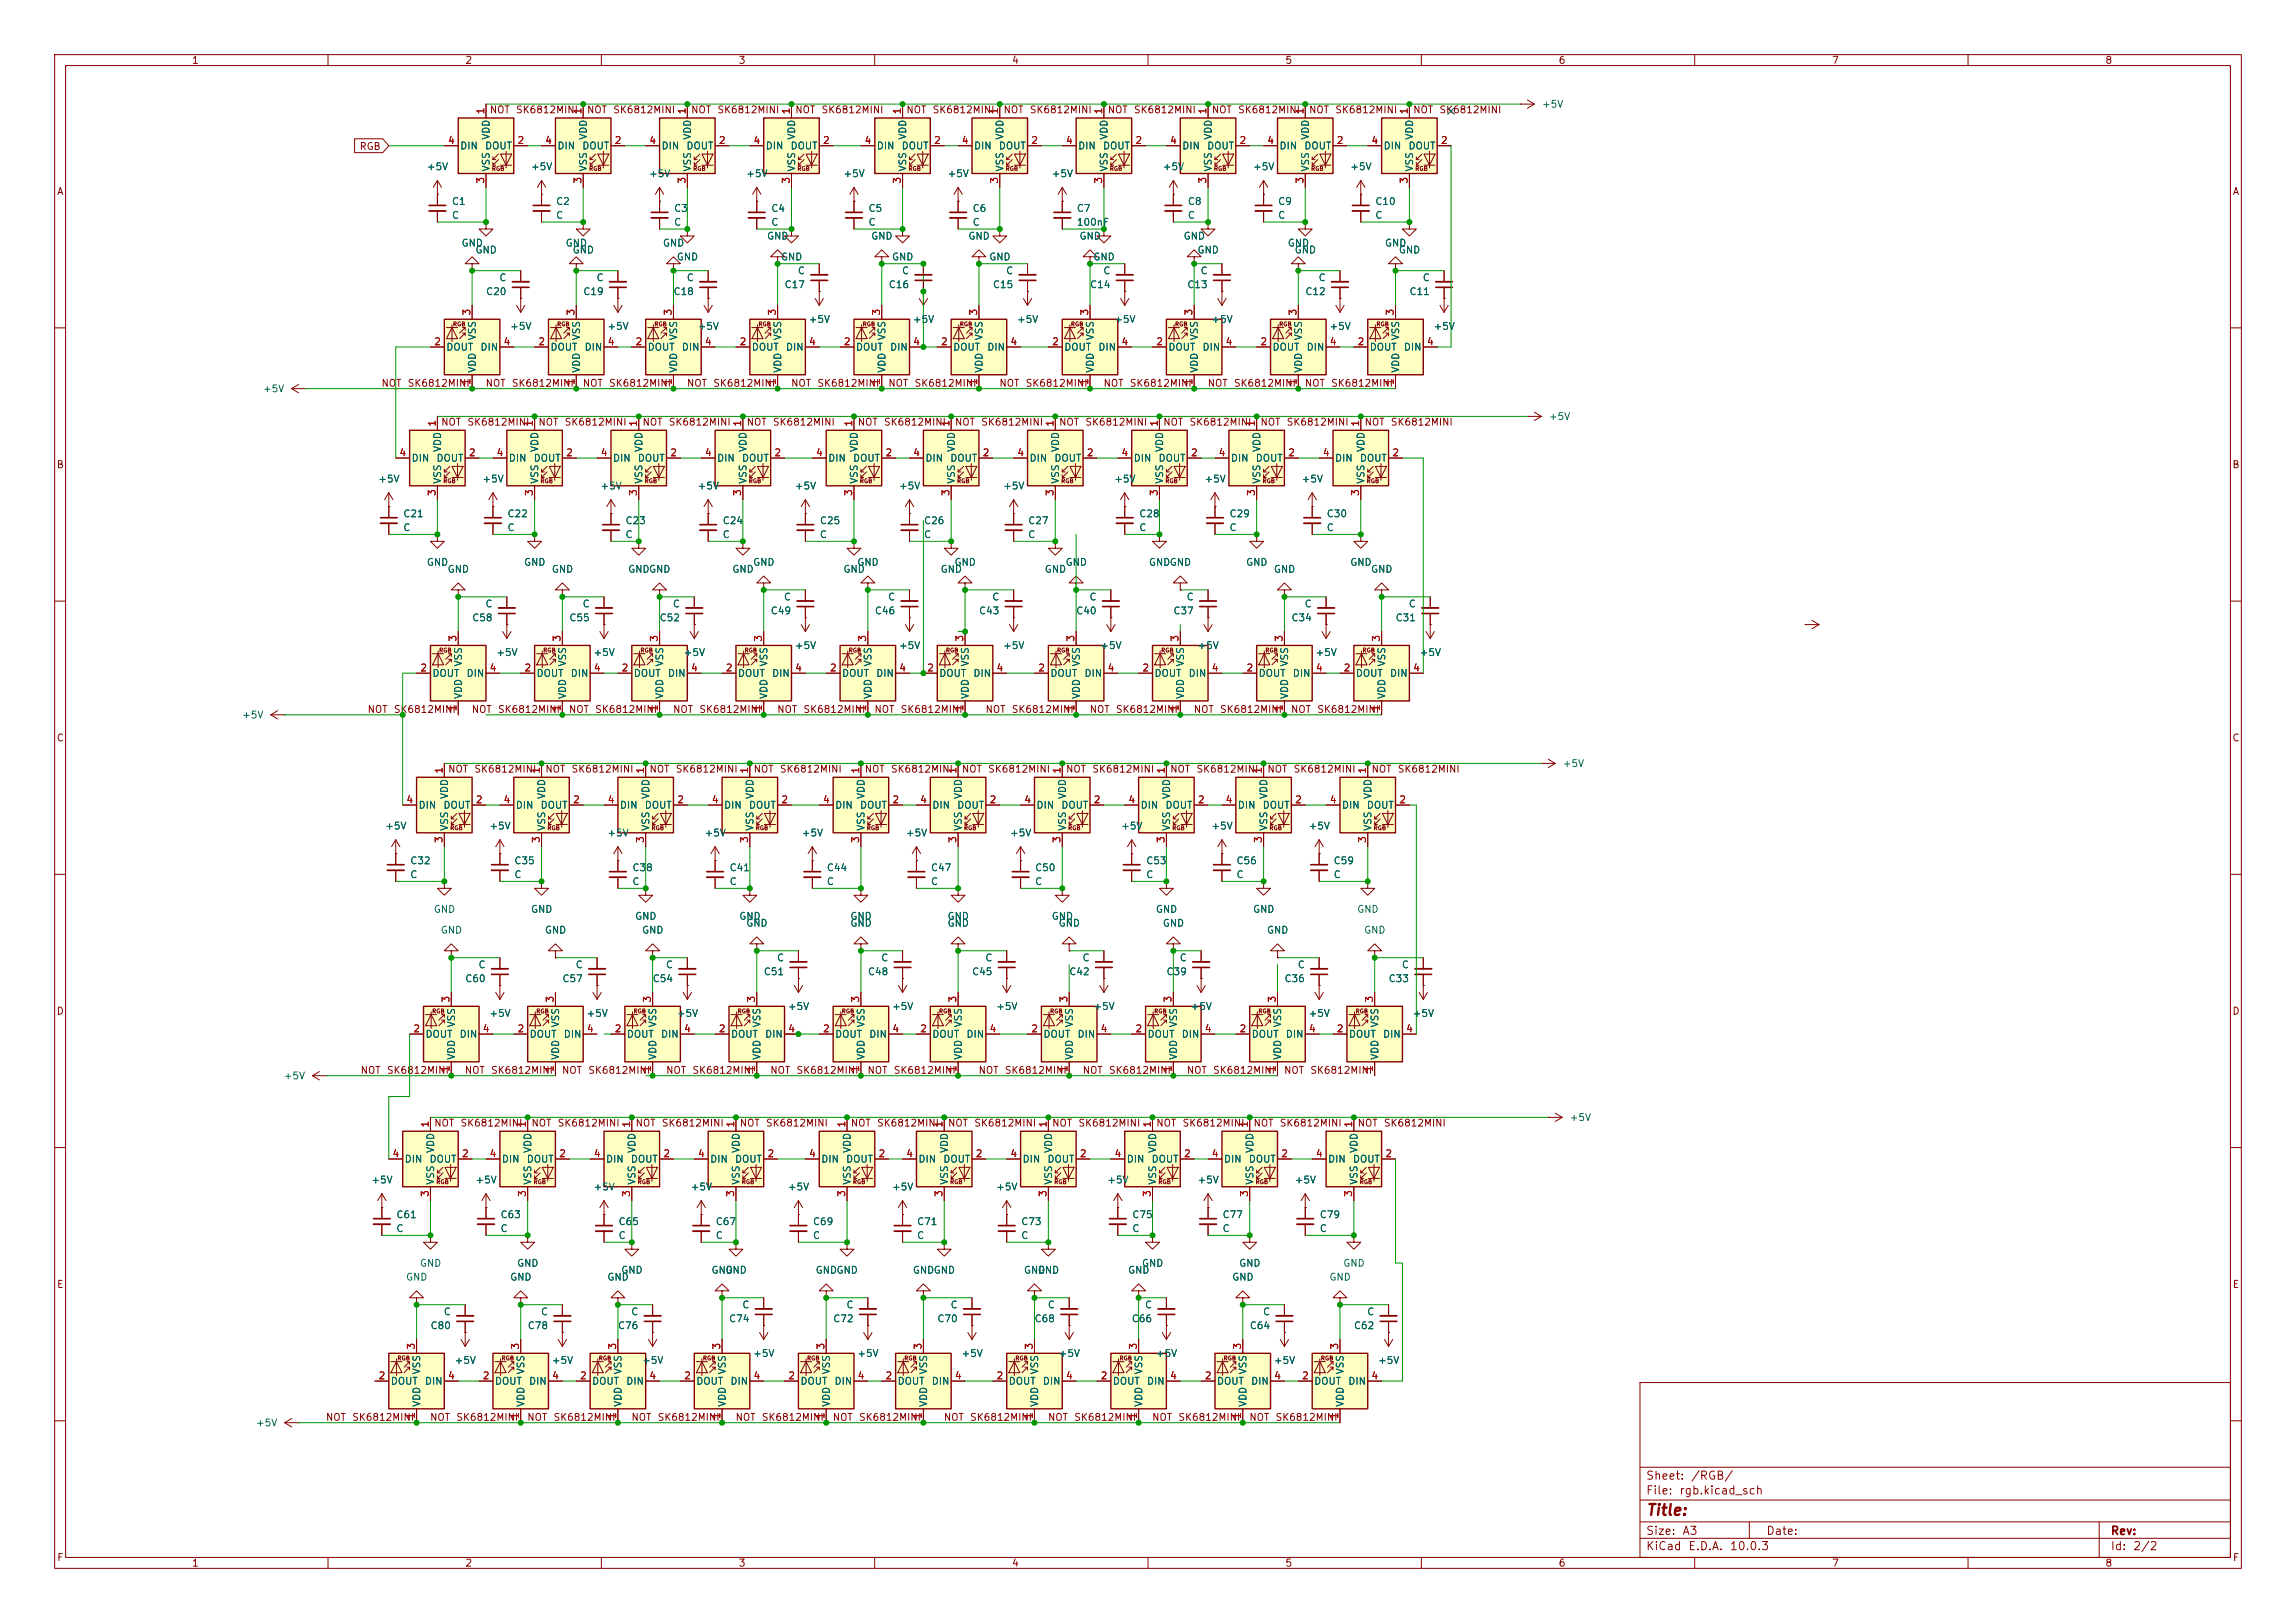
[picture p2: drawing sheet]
<svg xmlns="http://www.w3.org/2000/svg" width="420mm" height="297mm" viewBox="0 0 420 297" stroke-linecap="round" stroke-linejoin="round" font-family="sans-serif">
<defs><g id="words">
<text font-size="2" fill="#840000" x="301" y="277.8">Title:</text>
<g font-size="1.5" fill="#840000">
<text x="301" y="273.8">File:</text>
<text x="301" y="271.1">Sheet:</text>
<text x="307.1" y="273.8">rgb.kicad_sch</text>
<text x="309.2" y="271.1">/RGB/</text>
<text x="301" y="281.2">Size:</text>
<text x="307.6" y="281.2">A3</text>
<text x="323" y="281.2">Date:</text>
<text x="386" y="281.2">Rev:</text>
<text x="301" y="284">KiCad</text>
<text x="308.7" y="284">E.D.A.</text>
<text x="316.3" y="284">10.0.3</text>
<text x="386" y="284">Id:</text>
<text x="390.1" y="284">2/2</text>
</g>
<g font-size="1.3" fill="#840000">
<text x="35" y="12">1</text>
<text x="85" y="12">2</text>
<text x="135" y="12">3</text>
<text x="185" y="12">4</text>
<text x="235" y="12">5</text>
<text x="285" y="12">6</text>
<text x="335" y="12">7</text>
<text x="385" y="12">8</text>
<text x="89.5" y="21">NOT</text>
<text x="94.3" y="21">SK6812MINI</text>
<text x="107.3" y="21">NOT</text>
<text x="112.1" y="21">SK6812MINI</text>
<text x="126.3" y="21">NOT</text>
<text x="131.1" y="21">SK6812MINI</text>
<text x="145.4" y="21">NOT</text>
<text x="150.2" y="21">SK6812MINI</text>
<text x="165.7" y="21">NOT</text>
<text x="170.5" y="21">SK6812MINI</text>
<text x="183.5" y="21">NOT</text>
<text x="188.3" y="21">SK6812MINI</text>
<text x="202.5" y="21">NOT</text>
<text x="207.3" y="21">SK6812MINI</text>
<text x="221.6" y="21">NOT</text>
<text x="226.4" y="21">SK6812MINI</text>
<text x="239.3" y="21">NOT</text>
<text x="244.1" y="21">SK6812MINI</text>
<text x="258.4" y="21">NOT</text>
<text x="263.2" y="21">SK6812MINI</text>
<text x="65.7" y="27.7">RGB</text>
<text x="10.3" y="36">A</text>
<text x="408.3" y="36">A</text>
<text x="69.7" y="71.1">NOT</text>
<text x="74.5" y="71.1">SK6812MINI</text>
<text x="88.7" y="71.1">NOT</text>
<text x="93.5" y="71.1">SK6812MINI</text>
<text x="106.5" y="71.1">NOT</text>
<text x="111.3" y="71.1">SK6812MINI</text>
<text x="125.5" y="71.1">NOT</text>
<text x="130.3" y="71.1">SK6812MINI</text>
<text x="144.6" y="71.1">NOT</text>
<text x="149.4" y="71.1">SK6812MINI</text>
<text x="162.4" y="71.1">NOT</text>
<text x="167.2" y="71.1">SK6812MINI</text>
<text x="182.7" y="71.1">NOT</text>
<text x="187.5" y="71.1">SK6812MINI</text>
<text x="201.7" y="71.1">NOT</text>
<text x="206.5" y="71.1">SK6812MINI</text>
<text x="220.8" y="71.1">NOT</text>
<text x="225.6" y="71.1">SK6812MINI</text>
<text x="238.6" y="71.1">NOT</text>
<text x="243.4" y="71.1">SK6812MINI</text>
<text x="80.6" y="78.2">NOT</text>
<text x="85.4" y="78.2">SK6812MINI</text>
<text x="98.4" y="78.2">NOT</text>
<text x="103.2" y="78.2">SK6812MINI</text>
<text x="117.4" y="78.2">NOT</text>
<text x="122.2" y="78.2">SK6812MINI</text>
<text x="136.5" y="78.2">NOT</text>
<text x="141.3" y="78.2">SK6812MINI</text>
<text x="156.8" y="78.2">NOT</text>
<text x="161.6" y="78.2">SK6812MINI</text>
<text x="174.6" y="78.2">NOT</text>
<text x="179.4" y="78.2">SK6812MINI</text>
<text x="193.6" y="78.2">NOT</text>
<text x="198.4" y="78.2">SK6812MINI</text>
<text x="212.7" y="78.2">NOT</text>
<text x="217.5" y="78.2">SK6812MINI</text>
<text x="230.5" y="78.2">NOT</text>
<text x="235.3" y="78.2">SK6812MINI</text>
<text x="249.5" y="78.2">NOT</text>
<text x="254.3" y="78.2">SK6812MINI</text>
<text x="10.3" y="86">B</text>
<text x="408.2" y="86">B</text>
<text x="67.1" y="130.8">NOT</text>
<text x="71.9" y="130.8">SK6812MINI</text>
<text x="86.2" y="130.8">NOT</text>
<text x="91" y="130.8">SK6812MINI</text>
<text x="104" y="130.8">NOT</text>
<text x="108.8" y="130.8">SK6812MINI</text>
<text x="123" y="130.8">NOT</text>
<text x="127.8" y="130.8">SK6812MINI</text>
<text x="142.1" y="130.8">NOT</text>
<text x="146.9" y="130.8">SK6812MINI</text>
<text x="159.8" y="130.8">NOT</text>
<text x="164.6" y="130.8">SK6812MINI</text>
<text x="180.2" y="130.8">NOT</text>
<text x="185" y="130.8">SK6812MINI</text>
<text x="199.2" y="130.8">NOT</text>
<text x="204" y="130.8">SK6812MINI</text>
<text x="218.3" y="130.8">NOT</text>
<text x="223.1" y="130.8">SK6812MINI</text>
<text x="236" y="130.8">NOT</text>
<text x="240.8" y="130.8">SK6812MINI</text>
<text x="10.3" y="136">C</text>
<text x="408.2" y="136">C</text>
<text x="81.9" y="141.7">NOT</text>
<text x="86.7" y="141.7">SK6812MINI</text>
<text x="99.6" y="141.7">NOT</text>
<text x="104.4" y="141.7">SK6812MINI</text>
<text x="118.7" y="141.7">NOT</text>
<text x="123.5" y="141.7">SK6812MINI</text>
<text x="137.7" y="141.7">NOT</text>
<text x="142.5" y="141.7">SK6812MINI</text>
<text x="158.1" y="141.7">NOT</text>
<text x="162.9" y="141.7">SK6812MINI</text>
<text x="175.8" y="141.7">NOT</text>
<text x="180.6" y="141.7">SK6812MINI</text>
<text x="194.9" y="141.7">NOT</text>
<text x="199.7" y="141.7">SK6812MINI</text>
<text x="213.9" y="141.7">NOT</text>
<text x="218.7" y="141.7">SK6812MINI</text>
<text x="231.7" y="141.7">NOT</text>
<text x="236.5" y="141.7">SK6812MINI</text>
<text x="250.8" y="141.7">NOT</text>
<text x="255.6" y="141.7">SK6812MINI</text>
<text x="10.3" y="186">D</text>
<text x="408.2" y="186">D</text>
<text x="65.9" y="196.8">NOT</text>
<text x="70.7" y="196.8">SK6812MINI</text>
<text x="84.9" y="196.8">NOT</text>
<text x="89.7" y="196.8">SK6812MINI</text>
<text x="102.7" y="196.8">NOT</text>
<text x="107.5" y="196.8">SK6812MINI</text>
<text x="121.7" y="196.8">NOT</text>
<text x="126.5" y="196.8">SK6812MINI</text>
<text x="140.8" y="196.8">NOT</text>
<text x="145.6" y="196.8">SK6812MINI</text>
<text x="158.6" y="196.8">NOT</text>
<text x="163.4" y="196.8">SK6812MINI</text>
<text x="178.9" y="196.8">NOT</text>
<text x="183.7" y="196.8">SK6812MINI</text>
<text x="197.9" y="196.8">NOT</text>
<text x="202.7" y="196.8">SK6812MINI</text>
<text x="217" y="196.8">NOT</text>
<text x="221.8" y="196.8">SK6812MINI</text>
<text x="234.8" y="196.8">NOT</text>
<text x="239.6" y="196.8">SK6812MINI</text>
<text x="79.3" y="206.5">NOT</text>
<text x="84.1" y="206.5">SK6812MINI</text>
<text x="97.1" y="206.5">NOT</text>
<text x="101.9" y="206.5">SK6812MINI</text>
<text x="116.2" y="206.5">NOT</text>
<text x="121" y="206.5">SK6812MINI</text>
<text x="135.2" y="206.5">NOT</text>
<text x="140" y="206.5">SK6812MINI</text>
<text x="155.5" y="206.5">NOT</text>
<text x="160.3" y="206.5">SK6812MINI</text>
<text x="173.3" y="206.5">NOT</text>
<text x="178.1" y="206.5">SK6812MINI</text>
<text x="192.4" y="206.5">NOT</text>
<text x="197.2" y="206.5">SK6812MINI</text>
<text x="211.4" y="206.5">NOT</text>
<text x="216.2" y="206.5">SK6812MINI</text>
<text x="229.2" y="206.5">NOT</text>
<text x="234" y="206.5">SK6812MINI</text>
<text x="248.2" y="206.5">NOT</text>
<text x="253" y="206.5">SK6812MINI</text>
<text x="10.3" y="236">E</text>
<text x="408.3" y="236">E</text>
<text x="59.5" y="260.3">NOT</text>
<text x="64.3" y="260.3">SK6812MINI</text>
<text x="78.6" y="260.3">NOT</text>
<text x="83.4" y="260.3">SK6812MINI</text>
<text x="96.3" y="260.3">NOT</text>
<text x="101.1" y="260.3">SK6812MINI</text>
<text x="115.4" y="260.3">NOT</text>
<text x="120.2" y="260.3">SK6812MINI</text>
<text x="134.4" y="260.3">NOT</text>
<text x="139.2" y="260.3">SK6812MINI</text>
<text x="152.2" y="260.3">NOT</text>
<text x="157" y="260.3">SK6812MINI</text>
<text x="172.5" y="260.3">NOT</text>
<text x="177.3" y="260.3">SK6812MINI</text>
<text x="191.6" y="260.3">NOT</text>
<text x="196.4" y="260.3">SK6812MINI</text>
<text x="210.6" y="260.3">NOT</text>
<text x="215.4" y="260.3">SK6812MINI</text>
<text x="228.4" y="260.3">NOT</text>
<text x="233.2" y="260.3">SK6812MINI</text>
<text x="10.3" y="286">F</text>
<text x="35" y="287">1</text>
<text x="85" y="287">2</text>
<text x="135" y="287">3</text>
<text x="185" y="287">4</text>
<text x="235" y="287">5</text>
<text x="285" y="287">6</text>
<text x="335" y="287">7</text>
<text x="385" y="287">8</text>
<text x="408.3" y="286">F</text>
</g>
<g font-size="1.3" fill="#a90000">
<text x="88.9" y="21" transform="rotate(-90 88.9 21)">1</text>
<text x="106.7" y="21" transform="rotate(-90 106.7 21)">1</text>
<text x="125.7" y="21" transform="rotate(-90 125.7 21)">1</text>
<text x="144.8" y="21" transform="rotate(-90 144.8 21)">1</text>
<text x="165.1" y="21" transform="rotate(-90 165.1 21)">1</text>
<text x="182.9" y="21" transform="rotate(-90 182.9 21)">1</text>
<text x="201.9" y="21" transform="rotate(-90 201.9 21)">1</text>
<text x="221" y="21" transform="rotate(-90 221 21)">1</text>
<text x="238.7" y="21" transform="rotate(-90 238.7 21)">1</text>
<text x="257.8" y="21" transform="rotate(-90 257.8 21)">1</text>
<text x="81.8" y="26.6">4</text>
<text x="94.5" y="26.6">2</text>
<text x="99.6" y="26.6">4</text>
<text x="112.3" y="26.6">2</text>
<text x="118.7" y="26.6">4</text>
<text x="131.4" y="26.6">2</text>
<text x="137.7" y="26.6">4</text>
<text x="150.4" y="26.6">2</text>
<text x="158" y="26.6">4</text>
<text x="170.7" y="26.6">2</text>
<text x="175.8" y="26.6">4</text>
<text x="188.5" y="26.6">2</text>
<text x="194.9" y="26.6">4</text>
<text x="207.6" y="26.6">2</text>
<text x="213.9" y="26.6">4</text>
<text x="226.6" y="26.6">2</text>
<text x="231.7" y="26.6">4</text>
<text x="244.4" y="26.6">2</text>
<text x="250.8" y="26.6">4</text>
<text x="263.5" y="26.6">2</text>
<text x="88.9" y="33.7" transform="rotate(-90 88.9 33.7)">3</text>
<text x="106.7" y="33.7" transform="rotate(-90 106.7 33.7)">3</text>
<text x="125.7" y="33.7" transform="rotate(-90 125.7 33.7)">3</text>
<text x="144.8" y="33.7" transform="rotate(-90 144.8 33.7)">3</text>
<text x="165.1" y="33.7" transform="rotate(-90 165.1 33.7)">3</text>
<text x="182.9" y="33.7" transform="rotate(-90 182.9 33.7)">3</text>
<text x="201.9" y="33.7" transform="rotate(-90 201.9 33.7)">3</text>
<text x="221" y="33.7" transform="rotate(-90 221 33.7)">3</text>
<text x="238.7" y="33.7" transform="rotate(-90 238.7 33.7)">3</text>
<text x="257.8" y="33.7" transform="rotate(-90 257.8 33.7)">3</text>
<text x="86.3" y="57.9" transform="rotate(-90 86.3 57.9)">3</text>
<text x="105.4" y="57.9" transform="rotate(-90 105.4 57.9)">3</text>
<text x="123.2" y="57.9" transform="rotate(-90 123.2 57.9)">3</text>
<text x="142.2" y="57.9" transform="rotate(-90 142.2 57.9)">3</text>
<text x="161.3" y="57.9" transform="rotate(-90 161.3 57.9)">3</text>
<text x="179" y="57.9" transform="rotate(-90 179 57.9)">3</text>
<text x="199.4" y="57.9" transform="rotate(-90 199.4 57.9)">3</text>
<text x="218.4" y="57.9" transform="rotate(-90 218.4 57.9)">3</text>
<text x="237.5" y="57.9" transform="rotate(-90 237.5 57.9)">3</text>
<text x="255.2" y="57.9" transform="rotate(-90 255.2 57.9)">3</text>
<text x="79.3" y="63.5">2</text>
<text x="92" y="63.5">4</text>
<text x="98.4" y="63.5">2</text>
<text x="111.1" y="63.5">4</text>
<text x="116.1" y="63.5">2</text>
<text x="128.8" y="63.5">4</text>
<text x="135.2" y="63.5">2</text>
<text x="147.9" y="63.5">4</text>
<text x="154.2" y="63.5">2</text>
<text x="166.9" y="63.5">4</text>
<text x="172" y="63.5">2</text>
<text x="184.7" y="63.5">4</text>
<text x="192.3" y="63.5">2</text>
<text x="205" y="63.5">4</text>
<text x="211.4" y="63.5">2</text>
<text x="224.1" y="63.5">4</text>
<text x="230.4" y="63.5">2</text>
<text x="243.1" y="63.5">4</text>
<text x="248.2" y="63.5">2</text>
<text x="260.9" y="63.5">4</text>
<text x="86.3" y="70.6" transform="rotate(-90 86.3 70.6)">1</text>
<text x="105.4" y="70.6" transform="rotate(-90 105.4 70.6)">1</text>
<text x="123.2" y="70.6" transform="rotate(-90 123.2 70.6)">1</text>
<text x="142.2" y="70.6" transform="rotate(-90 142.2 70.6)">1</text>
<text x="161.3" y="70.6" transform="rotate(-90 161.3 70.6)">1</text>
<text x="179" y="70.6" transform="rotate(-90 179 70.6)">1</text>
<text x="199.4" y="70.6" transform="rotate(-90 199.4 70.6)">1</text>
<text x="218.4" y="70.6" transform="rotate(-90 218.4 70.6)">1</text>
<text x="237.5" y="70.6" transform="rotate(-90 237.5 70.6)">1</text>
<text x="255.2" y="70.6" transform="rotate(-90 255.2 70.6)">1</text>
<text x="73" y="83.8">4</text>
<text x="80" y="78.2" transform="rotate(-90 80 78.2)">1</text>
<text x="85.7" y="83.8">2</text>
<text x="90.7" y="83.8">4</text>
<text x="97.8" y="78.2" transform="rotate(-90 97.8 78.2)">1</text>
<text x="103.4" y="83.8">2</text>
<text x="109.8" y="83.8">4</text>
<text x="116.8" y="78.2" transform="rotate(-90 116.8 78.2)">1</text>
<text x="122.5" y="83.8">2</text>
<text x="128.8" y="83.8">4</text>
<text x="135.9" y="78.2" transform="rotate(-90 135.9 78.2)">1</text>
<text x="141.5" y="83.8">2</text>
<text x="149.2" y="83.8">4</text>
<text x="156.2" y="78.2" transform="rotate(-90 156.2 78.2)">1</text>
<text x="161.9" y="83.8">2</text>
<text x="166.9" y="83.8">4</text>
<text x="174" y="78.2" transform="rotate(-90 174 78.2)">1</text>
<text x="179.6" y="83.8">2</text>
<text x="186" y="83.8">4</text>
<text x="193" y="78.2" transform="rotate(-90 193 78.2)">1</text>
<text x="198.7" y="83.8">2</text>
<text x="205" y="83.8">4</text>
<text x="212.1" y="78.2" transform="rotate(-90 212.1 78.2)">1</text>
<text x="217.7" y="83.8">2</text>
<text x="222.8" y="83.8">4</text>
<text x="229.8" y="78.2" transform="rotate(-90 229.8 78.2)">1</text>
<text x="235.5" y="83.8">2</text>
<text x="241.9" y="83.8">4</text>
<text x="248.9" y="78.2" transform="rotate(-90 248.9 78.2)">1</text>
<text x="254.6" y="83.8">2</text>
<text x="80" y="90.9" transform="rotate(-90 80 90.9)">3</text>
<text x="97.8" y="90.9" transform="rotate(-90 97.8 90.9)">3</text>
<text x="116.8" y="90.9" transform="rotate(-90 116.8 90.9)">3</text>
<text x="135.9" y="90.9" transform="rotate(-90 135.9 90.9)">3</text>
<text x="156.2" y="90.9" transform="rotate(-90 156.2 90.9)">3</text>
<text x="174" y="90.9" transform="rotate(-90 174 90.9)">3</text>
<text x="193" y="90.9" transform="rotate(-90 193 90.9)">3</text>
<text x="212.1" y="90.9" transform="rotate(-90 212.1 90.9)">3</text>
<text x="229.8" y="90.9" transform="rotate(-90 229.8 90.9)">3</text>
<text x="248.9" y="90.9" transform="rotate(-90 248.9 90.9)">3</text>
<text x="83.8" y="117.5" transform="rotate(-90 83.8 117.5)">3</text>
<text x="102.8" y="117.5" transform="rotate(-90 102.8 117.5)">3</text>
<text x="120.6" y="117.5" transform="rotate(-90 120.6 117.5)">3</text>
<text x="139.7" y="117.5" transform="rotate(-90 139.7 117.5)">3</text>
<text x="158.7" y="117.5" transform="rotate(-90 158.7 117.5)">3</text>
<text x="176.5" y="117.5" transform="rotate(-90 176.5 117.5)">3</text>
<text x="196.8" y="117.5" transform="rotate(-90 196.8 117.5)">3</text>
<text x="215.9" y="117.5" transform="rotate(-90 215.9 117.5)">3</text>
<text x="234.9" y="117.5" transform="rotate(-90 234.9 117.5)">3</text>
<text x="252.7" y="117.5" transform="rotate(-90 252.7 117.5)">3</text>
<text x="76.8" y="123.2">2</text>
<text x="89.5" y="123.2">4</text>
<text x="95.8" y="123.2">2</text>
<text x="108.5" y="123.2">4</text>
<text x="113.6" y="123.2">2</text>
<text x="126.3" y="123.2">4</text>
<text x="132.6" y="123.2">2</text>
<text x="145.3" y="123.2">4</text>
<text x="151.7" y="123.2">2</text>
<text x="164.4" y="123.2">4</text>
<text x="169.5" y="123.2">2</text>
<text x="182.2" y="123.2">4</text>
<text x="189.8" y="123.2">2</text>
<text x="202.5" y="123.2">4</text>
<text x="208.8" y="123.2">2</text>
<text x="221.5" y="123.2">4</text>
<text x="227.9" y="123.2">2</text>
<text x="240.6" y="123.2">4</text>
<text x="245.7" y="123.2">2</text>
<text x="258.4" y="123.2">4</text>
<text x="83.8" y="130.2" transform="rotate(-90 83.8 130.2)">1</text>
<text x="102.8" y="130.2" transform="rotate(-90 102.8 130.2)">1</text>
<text x="120.6" y="130.2" transform="rotate(-90 120.6 130.2)">1</text>
<text x="139.7" y="130.2" transform="rotate(-90 139.7 130.2)">1</text>
<text x="158.7" y="130.2" transform="rotate(-90 158.7 130.2)">1</text>
<text x="176.5" y="130.2" transform="rotate(-90 176.5 130.2)">1</text>
<text x="196.8" y="130.2" transform="rotate(-90 196.8 130.2)">1</text>
<text x="215.9" y="130.2" transform="rotate(-90 215.9 130.2)">1</text>
<text x="234.9" y="130.2" transform="rotate(-90 234.9 130.2)">1</text>
<text x="252.7" y="130.2" transform="rotate(-90 252.7 130.2)">1</text>
<text x="81.3" y="141.7" transform="rotate(-90 81.3 141.7)">1</text>
<text x="99" y="141.7" transform="rotate(-90 99 141.7)">1</text>
<text x="118.1" y="141.7" transform="rotate(-90 118.1 141.7)">1</text>
<text x="137.1" y="141.7" transform="rotate(-90 137.1 141.7)">1</text>
<text x="157.5" y="141.7" transform="rotate(-90 157.5 141.7)">1</text>
<text x="175.2" y="141.7" transform="rotate(-90 175.2 141.7)">1</text>
<text x="194.3" y="141.7" transform="rotate(-90 194.3 141.7)">1</text>
<text x="213.3" y="141.7" transform="rotate(-90 213.3 141.7)">1</text>
<text x="231.1" y="141.7" transform="rotate(-90 231.1 141.7)">1</text>
<text x="250.2" y="141.7" transform="rotate(-90 250.2 141.7)">1</text>
<text x="74.2" y="147.3">4</text>
<text x="86.9" y="147.3">2</text>
<text x="92" y="147.3">4</text>
<text x="104.7" y="147.3">2</text>
<text x="111.1" y="147.3">4</text>
<text x="123.8" y="147.3">2</text>
<text x="130.1" y="147.3">4</text>
<text x="142.8" y="147.3">2</text>
<text x="150.4" y="147.3">4</text>
<text x="163.1" y="147.3">2</text>
<text x="168.2" y="147.3">4</text>
<text x="180.9" y="147.3">2</text>
<text x="187.3" y="147.3">4</text>
<text x="200" y="147.3">2</text>
<text x="206.3" y="147.3">4</text>
<text x="219" y="147.3">2</text>
<text x="224.1" y="147.3">4</text>
<text x="236.8" y="147.3">2</text>
<text x="243.1" y="147.3">4</text>
<text x="255.8" y="147.3">2</text>
<text x="81.3" y="154.4" transform="rotate(-90 81.3 154.4)">3</text>
<text x="99" y="154.4" transform="rotate(-90 99 154.4)">3</text>
<text x="118.1" y="154.4" transform="rotate(-90 118.1 154.4)">3</text>
<text x="137.1" y="154.4" transform="rotate(-90 137.1 154.4)">3</text>
<text x="157.5" y="154.4" transform="rotate(-90 157.5 154.4)">3</text>
<text x="175.2" y="154.4" transform="rotate(-90 175.2 154.4)">3</text>
<text x="194.3" y="154.4" transform="rotate(-90 194.3 154.4)">3</text>
<text x="213.3" y="154.4" transform="rotate(-90 213.3 154.4)">3</text>
<text x="231.1" y="154.4" transform="rotate(-90 231.1 154.4)">3</text>
<text x="250.2" y="154.4" transform="rotate(-90 250.2 154.4)">3</text>
<text x="82.5" y="183.6" transform="rotate(-90 82.5 183.6)">3</text>
<text x="101.6" y="183.6" transform="rotate(-90 101.6 183.6)">3</text>
<text x="119.4" y="183.6" transform="rotate(-90 119.4 183.6)">3</text>
<text x="138.4" y="183.6" transform="rotate(-90 138.4 183.6)">3</text>
<text x="157.5" y="183.6" transform="rotate(-90 157.5 183.6)">3</text>
<text x="175.2" y="183.6" transform="rotate(-90 175.2 183.6)">3</text>
<text x="195.6" y="183.6" transform="rotate(-90 195.6 183.6)">3</text>
<text x="214.6" y="183.6" transform="rotate(-90 214.6 183.6)">3</text>
<text x="233.7" y="183.6" transform="rotate(-90 233.7 183.6)">3</text>
<text x="251.4" y="183.6" transform="rotate(-90 251.4 183.6)">3</text>
<text x="75.5" y="189.2">2</text>
<text x="88.2" y="189.2">4</text>
<text x="94.5" y="189.2">2</text>
<text x="107.2" y="189.2">4</text>
<text x="112.3" y="189.2">2</text>
<text x="125" y="189.2">4</text>
<text x="131.4" y="189.2">2</text>
<text x="144.1" y="189.2">4</text>
<text x="150.4" y="189.2">2</text>
<text x="163.1" y="189.2">4</text>
<text x="168.2" y="189.2">2</text>
<text x="180.9" y="189.2">4</text>
<text x="188.5" y="189.2">2</text>
<text x="201.2" y="189.2">4</text>
<text x="207.6" y="189.2">2</text>
<text x="220.3" y="189.2">4</text>
<text x="226.6" y="189.2">2</text>
<text x="239.3" y="189.2">4</text>
<text x="244.4" y="189.2">2</text>
<text x="257.1" y="189.2">4</text>
<text x="82.5" y="196.3" transform="rotate(-90 82.5 196.3)">1</text>
<text x="101.6" y="196.3" transform="rotate(-90 101.6 196.3)">1</text>
<text x="119.4" y="196.3" transform="rotate(-90 119.4 196.3)">1</text>
<text x="138.4" y="196.3" transform="rotate(-90 138.4 196.3)">1</text>
<text x="157.5" y="196.3" transform="rotate(-90 157.5 196.3)">1</text>
<text x="175.2" y="196.3" transform="rotate(-90 175.2 196.3)">1</text>
<text x="195.6" y="196.3" transform="rotate(-90 195.6 196.3)">1</text>
<text x="214.6" y="196.3" transform="rotate(-90 214.6 196.3)">1</text>
<text x="233.7" y="196.3" transform="rotate(-90 233.7 196.3)">1</text>
<text x="251.4" y="196.3" transform="rotate(-90 251.4 196.3)">1</text>
<text x="78.7" y="206.4" transform="rotate(-90 78.7 206.4)">1</text>
<text x="96.5" y="206.4" transform="rotate(-90 96.5 206.4)">1</text>
<text x="115.5" y="206.4" transform="rotate(-90 115.5 206.4)">1</text>
<text x="134.6" y="206.4" transform="rotate(-90 134.6 206.4)">1</text>
<text x="154.9" y="206.4" transform="rotate(-90 154.9 206.4)">1</text>
<text x="172.7" y="206.4" transform="rotate(-90 172.7 206.4)">1</text>
<text x="191.7" y="206.4" transform="rotate(-90 191.7 206.4)">1</text>
<text x="210.8" y="206.4" transform="rotate(-90 210.8 206.4)">1</text>
<text x="228.6" y="206.4" transform="rotate(-90 228.6 206.4)">1</text>
<text x="247.6" y="206.4" transform="rotate(-90 247.6 206.4)">1</text>
<text x="71.7" y="212.1">4</text>
<text x="84.4" y="212.1">2</text>
<text x="89.5" y="212.1">4</text>
<text x="102.2" y="212.1">2</text>
<text x="108.5" y="212.1">4</text>
<text x="121.2" y="212.1">2</text>
<text x="127.6" y="212.1">4</text>
<text x="140.3" y="212.1">2</text>
<text x="147.9" y="212.1">4</text>
<text x="160.6" y="212.1">2</text>
<text x="165.7" y="212.1">4</text>
<text x="178.4" y="212.1">2</text>
<text x="184.7" y="212.1">4</text>
<text x="197.4" y="212.1">2</text>
<text x="203.8" y="212.1">4</text>
<text x="216.5" y="212.1">2</text>
<text x="221.5" y="212.1">4</text>
<text x="234.2" y="212.1">2</text>
<text x="240.6" y="212.1">4</text>
<text x="253.3" y="212.1">2</text>
<text x="78.7" y="219.1" transform="rotate(-90 78.7 219.1)">3</text>
<text x="96.5" y="219.1" transform="rotate(-90 96.5 219.1)">3</text>
<text x="115.5" y="219.1" transform="rotate(-90 115.5 219.1)">3</text>
<text x="134.6" y="219.1" transform="rotate(-90 134.6 219.1)">3</text>
<text x="154.9" y="219.1" transform="rotate(-90 154.9 219.1)">3</text>
<text x="172.7" y="219.1" transform="rotate(-90 172.7 219.1)">3</text>
<text x="191.7" y="219.1" transform="rotate(-90 191.7 219.1)">3</text>
<text x="210.8" y="219.1" transform="rotate(-90 210.8 219.1)">3</text>
<text x="228.6" y="219.1" transform="rotate(-90 228.6 219.1)">3</text>
<text x="247.6" y="219.1" transform="rotate(-90 247.6 219.1)">3</text>
<text x="76.2" y="247.1" transform="rotate(-90 76.2 247.1)">3</text>
<text x="95.2" y="247.1" transform="rotate(-90 95.2 247.1)">3</text>
<text x="113" y="247.1" transform="rotate(-90 113 247.1)">3</text>
<text x="132.1" y="247.1" transform="rotate(-90 132.1 247.1)">3</text>
<text x="151.1" y="247.1" transform="rotate(-90 151.1 247.1)">3</text>
<text x="168.9" y="247.1" transform="rotate(-90 168.9 247.1)">3</text>
<text x="189.2" y="247.1" transform="rotate(-90 189.2 247.1)">3</text>
<text x="208.3" y="247.1" transform="rotate(-90 208.3 247.1)">3</text>
<text x="227.3" y="247.1" transform="rotate(-90 227.3 247.1)">3</text>
<text x="245.1" y="247.1" transform="rotate(-90 245.1 247.1)">3</text>
<text x="69.1" y="252.7">2</text>
<text x="81.8" y="252.7">4</text>
<text x="88.2" y="252.7">2</text>
<text x="100.9" y="252.7">4</text>
<text x="106" y="252.7">2</text>
<text x="118.7" y="252.7">4</text>
<text x="125" y="252.7">2</text>
<text x="137.7" y="252.7">4</text>
<text x="144.1" y="252.7">2</text>
<text x="156.8" y="252.7">4</text>
<text x="161.9" y="252.7">2</text>
<text x="174.6" y="252.7">4</text>
<text x="182.2" y="252.7">2</text>
<text x="194.9" y="252.7">4</text>
<text x="201.2" y="252.7">2</text>
<text x="213.9" y="252.7">4</text>
<text x="220.3" y="252.7">2</text>
<text x="233" y="252.7">4</text>
<text x="238.1" y="252.7">2</text>
<text x="250.8" y="252.7">4</text>
<text x="76.2" y="259.8" transform="rotate(-90 76.2 259.8)">1</text>
<text x="95.2" y="259.8" transform="rotate(-90 95.2 259.8)">1</text>
<text x="113" y="259.8" transform="rotate(-90 113 259.8)">1</text>
<text x="132.1" y="259.8" transform="rotate(-90 132.1 259.8)">1</text>
<text x="151.1" y="259.8" transform="rotate(-90 151.1 259.8)">1</text>
<text x="168.9" y="259.8" transform="rotate(-90 168.9 259.8)">1</text>
<text x="189.2" y="259.8" transform="rotate(-90 189.2 259.8)">1</text>
<text x="208.3" y="259.8" transform="rotate(-90 208.3 259.8)">1</text>
<text x="227.3" y="259.8" transform="rotate(-90 227.3 259.8)">1</text>
<text x="245.1" y="259.8" transform="rotate(-90 245.1 259.8)">1</text>
</g>
<g font-size="1.3" fill="#006464">
<text x="281.9" y="20">+5V</text>
<text x="84.1" y="27.6">DIN</text>
<text x="88.6" y="27.6">DOUT</text>
<text x="89.9" y="25.7" transform="rotate(-90 89.9 25.7)">VDD</text>
<text x="101.9" y="27.6">DIN</text>
<text x="106.4" y="27.6">DOUT</text>
<text x="107.7" y="25.7" transform="rotate(-90 107.7 25.7)">VDD</text>
<text x="120.9" y="27.6">DIN</text>
<text x="125.5" y="27.6">DOUT</text>
<text x="126.7" y="25.7" transform="rotate(-90 126.7 25.7)">VDD</text>
<text x="140" y="27.6">DIN</text>
<text x="144.5" y="27.6">DOUT</text>
<text x="145.8" y="25.7" transform="rotate(-90 145.8 25.7)">VDD</text>
<text x="160.3" y="27.6">DIN</text>
<text x="164.8" y="27.6">DOUT</text>
<text x="166.1" y="25.7" transform="rotate(-90 166.1 25.7)">VDD</text>
<text x="178.1" y="27.6">DIN</text>
<text x="182.6" y="27.6">DOUT</text>
<text x="183.9" y="25.7" transform="rotate(-90 183.9 25.7)">VDD</text>
<text x="197.1" y="27.6">DIN</text>
<text x="201.7" y="27.6">DOUT</text>
<text x="202.9" y="25.7" transform="rotate(-90 202.9 25.7)">VDD</text>
<text x="216.2" y="27.6">DIN</text>
<text x="220.7" y="27.6">DOUT</text>
<text x="222" y="25.7" transform="rotate(-90 222 25.7)">VDD</text>
<text x="233.9" y="27.6">DIN</text>
<text x="238.5" y="27.6">DOUT</text>
<text x="239.7" y="25.7" transform="rotate(-90 239.7 25.7)">VDD</text>
<text x="253" y="27.6">DIN</text>
<text x="257.5" y="27.6">DOUT</text>
<text x="258.8" y="25.7" transform="rotate(-90 258.8 25.7)">VDD</text>
<text x="78" y="31.5">+5V</text>
<text x="89.9" y="31.5" transform="rotate(-90 89.9 31.5)">VSS</text>
<text x="97" y="31.5">+5V</text>
<text x="107.7" y="31.5" transform="rotate(-90 107.7 31.5)">VSS</text>
<text x="118.6" y="32.7">+5V</text>
<text x="126.7" y="31.5" transform="rotate(-90 126.7 31.5)">VSS</text>
<text x="136.4" y="32.7">+5V</text>
<text x="145.8" y="31.5" transform="rotate(-90 145.8 31.5)">VSS</text>
<text x="154.2" y="32.7">+5V</text>
<text x="166.1" y="31.5" transform="rotate(-90 166.1 31.5)">VSS</text>
<text x="173.2" y="32.7">+5V</text>
<text x="183.9" y="31.5" transform="rotate(-90 183.9 31.5)">VSS</text>
<text x="192.3" y="32.7">+5V</text>
<text x="202.9" y="31.5" transform="rotate(-90 202.9 31.5)">VSS</text>
<text x="212.6" y="31.5">+5V</text>
<text x="222" y="31.5" transform="rotate(-90 222 31.5)">VSS</text>
<text x="229.1" y="31.5">+5V</text>
<text x="239.7" y="31.5" transform="rotate(-90 239.7 31.5)">VSS</text>
<text x="246.9" y="31.5">+5V</text>
<text x="258.8" y="31.5" transform="rotate(-90 258.8 31.5)">VSS</text>
<text x="82.6" y="37.8">C1</text>
<text x="82.6" y="40.3">C</text>
<text x="101.6" y="37.8">C2</text>
<text x="101.6" y="40.3">C</text>
<text x="123.2" y="39.1">C3</text>
<text x="123.2" y="41.6">C</text>
<text x="141" y="39.1">C4</text>
<text x="141" y="41.6">C</text>
<text x="158.8" y="39.1">C5</text>
<text x="158.8" y="41.6">C</text>
<text x="177.8" y="39.1">C6</text>
<text x="177.8" y="41.6">C</text>
<text x="196.9" y="39.1">C7</text>
<text x="196.9" y="41.6">100nF</text>
<text x="217.2" y="37.8">C8</text>
<text x="217.2" y="40.3">C</text>
<text x="233.7" y="37.8">C9</text>
<text x="233.7" y="40.3">C</text>
<text x="251.5" y="37.8">C10</text>
<text x="251.5" y="40.3">C</text>
<text x="84.3" y="45.4">GND</text>
<text x="86.9" y="46.7">GND</text>
<text x="103.4" y="45.4">GND</text>
<text x="121.2" y="45.4">GND</text>
<text x="123.7" y="48">GND</text>
<text x="140.2" y="44.2">GND</text>
<text x="142.7" y="48">GND</text>
<text x="159.3" y="44.2">GND</text>
<text x="163.1" y="48">GND</text>
<text x="177" y="44.2">GND</text>
<text x="180.8" y="48">GND</text>
<text x="197.4" y="44.2">GND</text>
<text x="199.9" y="48">GND</text>
<text x="216.4" y="44.2">GND</text>
<text x="218.9" y="46.7">GND</text>
<text x="235.5" y="45.4">GND</text>
<text x="236.7" y="46.7">GND</text>
<text x="253.2" y="45.4">GND</text>
<text x="255.8" y="46.7">GND</text>
<text x="91.2" y="51.8">C</text>
<text x="109" y="51.8">C</text>
<text x="125.5" y="51.8">C</text>
<text x="143.4" y="53">C17</text>
<text x="145.8" y="50.5">C</text>
<text x="162.5" y="53">C16</text>
<text x="164.9" y="50.5">C</text>
<text x="181.5" y="53">C15</text>
<text x="183.9" y="50.5">C</text>
<text x="199.3" y="53">C14</text>
<text x="201.7" y="50.5">C</text>
<text x="217.1" y="53">C13</text>
<text x="219.5" y="50.5">C</text>
<text x="241.1" y="51.8">C</text>
<text x="260.1" y="51.8">C</text>
<text x="88.8" y="54.3">C20</text>
<text x="106.6" y="54.3">C19</text>
<text x="123.1" y="54.3">C18</text>
<text x="147.8" y="59.4">+5V</text>
<text x="166.9" y="59.4">+5V</text>
<text x="185.9" y="59.4">+5V</text>
<text x="203.7" y="59.4">+5V</text>
<text x="221.5" y="59.4">+5V</text>
<text x="238.7" y="54.3">C12</text>
<text x="257.7" y="54.3">C11</text>
<text x="81.5" y="64.5">DOUT</text>
<text x="87.3" y="62.4" transform="rotate(-90 87.3 62.4)">VSS</text>
<text x="87.8" y="64.5">DIN</text>
<text x="93.2" y="60.7">+5V</text>
<text x="100.6" y="64.5">DOUT</text>
<text x="106.4" y="62.4" transform="rotate(-90 106.4 62.4)">VSS</text>
<text x="106.8" y="64.5">DIN</text>
<text x="111" y="60.7">+5V</text>
<text x="118.4" y="64.5">DOUT</text>
<text x="124.2" y="62.4" transform="rotate(-90 124.2 62.4)">VSS</text>
<text x="124.6" y="64.5">DIN</text>
<text x="127.5" y="60.7">+5V</text>
<text x="137.4" y="64.5">DOUT</text>
<text x="143.2" y="62.4" transform="rotate(-90 143.2 62.4)">VSS</text>
<text x="143.7" y="64.5">DIN</text>
<text x="156.5" y="64.5">DOUT</text>
<text x="162.3" y="62.4" transform="rotate(-90 162.3 62.4)">VSS</text>
<text x="162.7" y="64.5">DIN</text>
<text x="174.2" y="64.5">DOUT</text>
<text x="180" y="62.4" transform="rotate(-90 180 62.4)">VSS</text>
<text x="180.5" y="64.5">DIN</text>
<text x="194.6" y="64.5">DOUT</text>
<text x="200.4" y="62.4" transform="rotate(-90 200.4 62.4)">VSS</text>
<text x="200.8" y="64.5">DIN</text>
<text x="213.6" y="64.5">DOUT</text>
<text x="219.4" y="62.4" transform="rotate(-90 219.4 62.4)">VSS</text>
<text x="219.9" y="64.5">DIN</text>
<text x="232.7" y="64.5">DOUT</text>
<text x="238.5" y="62.4" transform="rotate(-90 238.5 62.4)">VSS</text>
<text x="238.9" y="64.5">DIN</text>
<text x="243.1" y="60.7">+5V</text>
<text x="250.4" y="64.5">DOUT</text>
<text x="256.2" y="62.4" transform="rotate(-90 256.2 62.4)">VSS</text>
<text x="256.7" y="64.5">DIN</text>
<text x="262.1" y="60.7">+5V</text>
<text x="87.3" y="68.3" transform="rotate(-90 87.3 68.3)">VDD</text>
<text x="106.4" y="68.3" transform="rotate(-90 106.4 68.3)">VDD</text>
<text x="124.2" y="68.3" transform="rotate(-90 124.2 68.3)">VDD</text>
<text x="143.2" y="68.3" transform="rotate(-90 143.2 68.3)">VDD</text>
<text x="162.3" y="68.3" transform="rotate(-90 162.3 68.3)">VDD</text>
<text x="180" y="68.3" transform="rotate(-90 180 68.3)">VDD</text>
<text x="200.4" y="68.3" transform="rotate(-90 200.4 68.3)">VDD</text>
<text x="219.4" y="68.3" transform="rotate(-90 219.4 68.3)">VDD</text>
<text x="238.5" y="68.3" transform="rotate(-90 238.5 68.3)">VDD</text>
<text x="256.2" y="68.3" transform="rotate(-90 256.2 68.3)">VDD</text>
<text x="48" y="72.1">+5V</text>
<text x="283.2" y="77.2">+5V</text>
<text x="81" y="82.8" transform="rotate(-90 81 82.8)">VDD</text>
<text x="98.8" y="82.8" transform="rotate(-90 98.8 82.8)">VDD</text>
<text x="117.8" y="82.8" transform="rotate(-90 117.8 82.8)">VDD</text>
<text x="136.9" y="82.8" transform="rotate(-90 136.9 82.8)">VDD</text>
<text x="157.2" y="82.8" transform="rotate(-90 157.2 82.8)">VDD</text>
<text x="175" y="82.8" transform="rotate(-90 175 82.8)">VDD</text>
<text x="194" y="82.8" transform="rotate(-90 194 82.8)">VDD</text>
<text x="213.1" y="82.8" transform="rotate(-90 213.1 82.8)">VDD</text>
<text x="230.8" y="82.8" transform="rotate(-90 230.8 82.8)">VDD</text>
<text x="249.9" y="82.8" transform="rotate(-90 249.9 82.8)">VDD</text>
<text x="69.1" y="88.6">+5V</text>
<text x="75.2" y="84.8">DIN</text>
<text x="79.7" y="84.8">DOUT</text>
<text x="81" y="88.6" transform="rotate(-90 81 88.6)">VSS</text>
<text x="88.1" y="88.6">+5V</text>
<text x="93" y="84.8">DIN</text>
<text x="97.5" y="84.8">DOUT</text>
<text x="98.8" y="88.6" transform="rotate(-90 98.8 88.6)">VSS</text>
<text x="109.7" y="89.9">+5V</text>
<text x="112" y="84.8">DIN</text>
<text x="116.6" y="84.8">DOUT</text>
<text x="117.8" y="88.6" transform="rotate(-90 117.8 88.6)">VSS</text>
<text x="127.5" y="89.9">+5V</text>
<text x="131.1" y="84.8">DIN</text>
<text x="135.6" y="84.8">DOUT</text>
<text x="136.9" y="88.6" transform="rotate(-90 136.9 88.6)">VSS</text>
<text x="145.3" y="89.9">+5V</text>
<text x="151.4" y="84.8">DIN</text>
<text x="155.9" y="84.8">DOUT</text>
<text x="157.2" y="88.6" transform="rotate(-90 157.2 88.6)">VSS</text>
<text x="164.3" y="89.9">+5V</text>
<text x="169.2" y="84.8">DIN</text>
<text x="173.7" y="84.8">DOUT</text>
<text x="175" y="88.6" transform="rotate(-90 175 88.6)">VSS</text>
<text x="183.4" y="89.9">+5V</text>
<text x="188.2" y="84.8">DIN</text>
<text x="192.8" y="84.8">DOUT</text>
<text x="194" y="88.6" transform="rotate(-90 194 88.6)">VSS</text>
<text x="203.7" y="88.6">+5V</text>
<text x="207.3" y="84.8">DIN</text>
<text x="211.8" y="84.8">DOUT</text>
<text x="213.1" y="88.6" transform="rotate(-90 213.1 88.6)">VSS</text>
<text x="220.2" y="88.6">+5V</text>
<text x="225" y="84.8">DIN</text>
<text x="229.6" y="84.8">DOUT</text>
<text x="230.8" y="88.6" transform="rotate(-90 230.8 88.6)">VSS</text>
<text x="238" y="88.6">+5V</text>
<text x="244.1" y="84.8">DIN</text>
<text x="248.6" y="84.8">DOUT</text>
<text x="249.9" y="88.6" transform="rotate(-90 249.9 88.6)">VSS</text>
<text x="73.7" y="95">C21</text>
<text x="92.7" y="95">C22</text>
<text x="208.3" y="95">C28</text>
<text x="224.8" y="95">C29</text>
<text x="242.6" y="95">C30</text>
<text x="73.7" y="97.5">C</text>
<text x="92.7" y="97.5">C</text>
<text x="114.3" y="96.2">C23</text>
<text x="114.3" y="98.8">C</text>
<text x="132.1" y="96.2">C24</text>
<text x="132.1" y="98.8">C</text>
<text x="149.9" y="96.2">C25</text>
<text x="149.9" y="98.8">C</text>
<text x="168.9" y="96.2">C26</text>
<text x="168.9" y="98.8">C</text>
<text x="188" y="96.2">C27</text>
<text x="188" y="98.8">C</text>
<text x="208.3" y="97.5">C</text>
<text x="224.8" y="97.5">C</text>
<text x="242.6" y="97.5">C</text>
<text x="78" y="103.8">GND</text>
<text x="81.8" y="105.1">GND</text>
<text x="95.8" y="103.8">GND</text>
<text x="100.8" y="105.1">GND</text>
<text x="114.8" y="105.1">GNDGND</text>
<text x="133.9" y="105.1">GND</text>
<text x="137.7" y="103.8">GND</text>
<text x="154.2" y="105.1">GND</text>
<text x="156.7" y="103.8">GND</text>
<text x="172" y="105.1">GND</text>
<text x="174.5" y="103.8">GND</text>
<text x="191" y="105.1">GND</text>
<text x="194.8" y="103.8">GND</text>
<text x="210.1" y="103.8">GNDGND</text>
<text x="227.8" y="103.8">GND</text>
<text x="232.9" y="105.1">GND</text>
<text x="246.9" y="103.8">GND</text>
<text x="250.7" y="105.1">GND</text>
<text x="86.3" y="114">C58</text>
<text x="88.7" y="111.5">C</text>
<text x="104" y="114">C55</text>
<text x="106.5" y="111.5">C</text>
<text x="120.6" y="114">C52</text>
<text x="123" y="111.5">C</text>
<text x="140.9" y="112.7">C49</text>
<text x="143.3" y="110.2">C</text>
<text x="159.9" y="112.7">C46</text>
<text x="162.3" y="110.2">C</text>
<text x="179" y="112.7">C43</text>
<text x="181.4" y="110.2">C</text>
<text x="196.8" y="112.7">C40</text>
<text x="199.2" y="110.2">C</text>
<text x="214.5" y="112.7">C37</text>
<text x="217" y="110.2">C</text>
<text x="236.1" y="114">C34</text>
<text x="238.5" y="111.5">C</text>
<text x="255.2" y="114">C31</text>
<text x="257.6" y="111.5">C</text>
<text x="145.3" y="119.1">+5V</text>
<text x="164.3" y="119.1">+5V</text>
<text x="183.4" y="119.1">+5V</text>
<text x="201.2" y="119.1">+5V</text>
<text x="218.9" y="119.1">+5V</text>
<text x="79" y="124.2">DOUT</text>
<text x="84.8" y="122.1" transform="rotate(-90 84.8 122.1)">VSS</text>
<text x="85.2" y="124.2">DIN</text>
<text x="90.7" y="120.4">+5V</text>
<text x="98" y="124.2">DOUT</text>
<text x="103.8" y="122.1" transform="rotate(-90 103.8 122.1)">VSS</text>
<text x="104.3" y="124.2">DIN</text>
<text x="108.5" y="120.4">+5V</text>
<text x="115.8" y="124.2">DOUT</text>
<text x="121.6" y="122.1" transform="rotate(-90 121.6 122.1)">VSS</text>
<text x="122.1" y="124.2">DIN</text>
<text x="125" y="120.4">+5V</text>
<text x="134.9" y="124.2">DOUT</text>
<text x="140.7" y="122.1" transform="rotate(-90 140.7 122.1)">VSS</text>
<text x="141.1" y="124.2">DIN</text>
<text x="153.9" y="124.2">DOUT</text>
<text x="159.7" y="122.1" transform="rotate(-90 159.7 122.1)">VSS</text>
<text x="160.2" y="124.2">DIN</text>
<text x="171.7" y="124.2">DOUT</text>
<text x="177.5" y="122.1" transform="rotate(-90 177.5 122.1)">VSS</text>
<text x="177.9" y="124.2">DIN</text>
<text x="192" y="124.2">DOUT</text>
<text x="197.8" y="122.1" transform="rotate(-90 197.8 122.1)">VSS</text>
<text x="198.3" y="124.2">DIN</text>
<text x="211.1" y="124.2">DOUT</text>
<text x="216.9" y="122.1" transform="rotate(-90 216.9 122.1)">VSS</text>
<text x="217.3" y="124.2">DIN</text>
<text x="230.1" y="124.2">DOUT</text>
<text x="235.9" y="122.1" transform="rotate(-90 235.9 122.1)">VSS</text>
<text x="236.4" y="124.2">DIN</text>
<text x="240.5" y="120.4">+5V</text>
<text x="247.9" y="124.2">DOUT</text>
<text x="253.7" y="122.1" transform="rotate(-90 253.7 122.1)">VSS</text>
<text x="254.1" y="124.2">DIN</text>
<text x="259.6" y="120.4">+5V</text>
<text x="44.2" y="131.8">+5V</text>
<text x="84.8" y="128" transform="rotate(-90 84.8 128)">VDD</text>
<text x="103.8" y="128" transform="rotate(-90 103.8 128)">VDD</text>
<text x="121.6" y="128" transform="rotate(-90 121.6 128)">VDD</text>
<text x="140.7" y="128" transform="rotate(-90 140.7 128)">VDD</text>
<text x="159.7" y="128" transform="rotate(-90 159.7 128)">VDD</text>
<text x="177.5" y="128" transform="rotate(-90 177.5 128)">VDD</text>
<text x="197.8" y="128" transform="rotate(-90 197.8 128)">VDD</text>
<text x="216.9" y="128" transform="rotate(-90 216.9 128)">VDD</text>
<text x="235.9" y="128" transform="rotate(-90 235.9 128)">VDD</text>
<text x="253.7" y="128" transform="rotate(-90 253.7 128)">VDD</text>
<text x="285.8" y="140.7">+5V</text>
<text x="76.5" y="148.3">DIN</text>
<text x="81" y="148.3">DOUT</text>
<text x="82.3" y="146.3" transform="rotate(-90 82.3 146.3)">VDD</text>
<text x="94.2" y="148.3">DIN</text>
<text x="98.8" y="148.3">DOUT</text>
<text x="100" y="146.3" transform="rotate(-90 100 146.3)">VDD</text>
<text x="113.3" y="148.3">DIN</text>
<text x="117.8" y="148.3">DOUT</text>
<text x="119.1" y="146.3" transform="rotate(-90 119.1 146.3)">VDD</text>
<text x="132.3" y="148.3">DIN</text>
<text x="136.9" y="148.3">DOUT</text>
<text x="138.1" y="146.3" transform="rotate(-90 138.1 146.3)">VDD</text>
<text x="152.7" y="148.3">DIN</text>
<text x="157.2" y="148.3">DOUT</text>
<text x="158.5" y="146.3" transform="rotate(-90 158.5 146.3)">VDD</text>
<text x="170.4" y="148.3">DIN</text>
<text x="175" y="148.3">DOUT</text>
<text x="176.2" y="146.3" transform="rotate(-90 176.2 146.3)">VDD</text>
<text x="189.5" y="148.3">DIN</text>
<text x="194" y="148.3">DOUT</text>
<text x="195.3" y="146.3" transform="rotate(-90 195.3 146.3)">VDD</text>
<text x="208.5" y="148.3">DIN</text>
<text x="213.1" y="148.3">DOUT</text>
<text x="214.3" y="146.3" transform="rotate(-90 214.3 146.3)">VDD</text>
<text x="226.3" y="148.3">DIN</text>
<text x="230.9" y="148.3">DOUT</text>
<text x="232.1" y="146.3" transform="rotate(-90 232.1 146.3)">VDD</text>
<text x="245.4" y="148.3">DIN</text>
<text x="249.9" y="148.3">DOUT</text>
<text x="251.2" y="146.3" transform="rotate(-90 251.2 146.3)">VDD</text>
<text x="70.4" y="152.1">+5V</text>
<text x="82.3" y="152.1" transform="rotate(-90 82.3 152.1)">VSS</text>
<text x="89.4" y="152.1">+5V</text>
<text x="100" y="152.1" transform="rotate(-90 100 152.1)">VSS</text>
<text x="111" y="153.4">+5V</text>
<text x="119.1" y="152.1" transform="rotate(-90 119.1 152.1)">VSS</text>
<text x="128.8" y="153.4">+5V</text>
<text x="138.1" y="152.1" transform="rotate(-90 138.1 152.1)">VSS</text>
<text x="146.6" y="153.4">+5V</text>
<text x="158.5" y="152.1" transform="rotate(-90 158.5 152.1)">VSS</text>
<text x="165.6" y="153.4">+5V</text>
<text x="176.2" y="152.1" transform="rotate(-90 176.2 152.1)">VSS</text>
<text x="184.7" y="153.4">+5V</text>
<text x="195.3" y="152.1" transform="rotate(-90 195.3 152.1)">VSS</text>
<text x="205" y="152.1">+5V</text>
<text x="214.3" y="152.1" transform="rotate(-90 214.3 152.1)">VSS</text>
<text x="221.5" y="152.1">+5V</text>
<text x="232.1" y="152.1" transform="rotate(-90 232.1 152.1)">VSS</text>
<text x="239.3" y="152.1">+5V</text>
<text x="251.2" y="152.1" transform="rotate(-90 251.2 152.1)">VSS</text>
<text x="74.9" y="158.5">C32</text>
<text x="74.9" y="161">C</text>
<text x="94" y="158.5">C35</text>
<text x="94" y="161">C</text>
<text x="115.6" y="159.7">C38</text>
<text x="133.4" y="159.7">C41</text>
<text x="151.1" y="159.7">C44</text>
<text x="170.2" y="159.7">C47</text>
<text x="189.2" y="159.7">C50</text>
<text x="209.6" y="158.5">C53</text>
<text x="209.6" y="161">C</text>
<text x="226.1" y="158.5">C56</text>
<text x="226.1" y="161">C</text>
<text x="243.8" y="158.5">C59</text>
<text x="243.8" y="161">C</text>
<text x="79.2" y="167.3">GND</text>
<text x="97" y="167.3">GND</text>
<text x="115.6" y="162.3">C</text>
<text x="133.4" y="162.3">C</text>
<text x="151.1" y="162.3">C</text>
<text x="170.2" y="162.3">C</text>
<text x="189.2" y="162.3">C</text>
<text x="211.3" y="167.3">GND</text>
<text x="229.1" y="167.3">GND</text>
<text x="248.2" y="167.3">GND</text>
<text x="80.5" y="171.2">GND</text>
<text x="99.6" y="171.2">GND</text>
<text x="116.1" y="168.6">GND</text>
<text x="117.3" y="171.2">GND</text>
<text x="135.1" y="168.6">GND</text>
<text x="136.4" y="169.9">GND</text>
<text x="155.4" y="168.6">GND</text>
<text x="173.2" y="169.9">GND</text>
<text x="173.2" y="168.6">GND</text>
<text x="192.3" y="168.6">GND</text>
<text x="212.6" y="169.9">GND</text>
<text x="231.6" y="171.2">GND</text>
<text x="249.4" y="171.2">GND</text>
<text x="87.4" y="177.5">C</text>
<text x="105.2" y="177.5">C</text>
<text x="121.7" y="177.5">C</text>
<text x="139.6" y="178.8">C51</text>
<text x="142" y="176.2">C</text>
<text x="158.7" y="178.8">C48</text>
<text x="161.1" y="176.2">C</text>
<text x="177.7" y="178.8">C45</text>
<text x="180.1" y="176.2">C</text>
<text x="195.5" y="178.8">C42</text>
<text x="197.9" y="176.2">C</text>
<text x="213.3" y="178.8">C39</text>
<text x="215.7" y="176.2">C</text>
<text x="237.3" y="177.5">C</text>
<text x="256.3" y="177.5">C</text>
<text x="85" y="180">C60</text>
<text x="102.8" y="180">C57</text>
<text x="119.3" y="180">C54</text>
<text x="144" y="185.1">+5V</text>
<text x="163.1" y="185.1">+5V</text>
<text x="182.1" y="185.1">+5V</text>
<text x="199.9" y="185.1">+5V</text>
<text x="217.7" y="185.1">+5V</text>
<text x="234.9" y="180">C36</text>
<text x="253.9" y="180">C33</text>
<text x="77.7" y="190.2">DOUT</text>
<text x="83.5" y="188.1" transform="rotate(-90 83.5 188.1)">VSS</text>
<text x="84" y="190.2">DIN</text>
<text x="89.4" y="186.4">+5V</text>
<text x="96.8" y="190.2">DOUT</text>
<text x="102.6" y="188.1" transform="rotate(-90 102.6 188.1)">VSS</text>
<text x="103" y="190.2">DIN</text>
<text x="107.2" y="186.4">+5V</text>
<text x="114.6" y="190.2">DOUT</text>
<text x="120.4" y="188.1" transform="rotate(-90 120.4 188.1)">VSS</text>
<text x="120.8" y="190.2">DIN</text>
<text x="123.7" y="186.4">+5V</text>
<text x="133.6" y="190.2">DOUT</text>
<text x="139.4" y="188.1" transform="rotate(-90 139.4 188.1)">VSS</text>
<text x="139.8" y="190.2">DIN</text>
<text x="152.7" y="190.2">DOUT</text>
<text x="158.5" y="188.1" transform="rotate(-90 158.5 188.1)">VSS</text>
<text x="158.9" y="190.2">DIN</text>
<text x="170.4" y="190.2">DOUT</text>
<text x="176.2" y="188.1" transform="rotate(-90 176.2 188.1)">VSS</text>
<text x="176.7" y="190.2">DIN</text>
<text x="190.8" y="190.2">DOUT</text>
<text x="196.6" y="188.1" transform="rotate(-90 196.6 188.1)">VSS</text>
<text x="197" y="190.2">DIN</text>
<text x="209.8" y="190.2">DOUT</text>
<text x="215.6" y="188.1" transform="rotate(-90 215.6 188.1)">VSS</text>
<text x="216" y="190.2">DIN</text>
<text x="228.9" y="190.2">DOUT</text>
<text x="234.7" y="188.1" transform="rotate(-90 234.7 188.1)">VSS</text>
<text x="235.1" y="190.2">DIN</text>
<text x="239.3" y="186.4">+5V</text>
<text x="246.6" y="190.2">DOUT</text>
<text x="252.4" y="188.1" transform="rotate(-90 252.4 188.1)">VSS</text>
<text x="252.9" y="190.2">DIN</text>
<text x="258.3" y="186.4">+5V</text>
<text x="51.8" y="197.8">+5V</text>
<text x="83.5" y="194.1" transform="rotate(-90 83.5 194.1)">VDD</text>
<text x="102.6" y="194.1" transform="rotate(-90 102.6 194.1)">VDD</text>
<text x="120.4" y="194.1" transform="rotate(-90 120.4 194.1)">VDD</text>
<text x="139.4" y="194.1" transform="rotate(-90 139.4 194.1)">VDD</text>
<text x="158.5" y="194.1" transform="rotate(-90 158.5 194.1)">VDD</text>
<text x="176.2" y="194.1" transform="rotate(-90 176.2 194.1)">VDD</text>
<text x="196.6" y="194.1" transform="rotate(-90 196.6 194.1)">VDD</text>
<text x="215.6" y="194.1" transform="rotate(-90 215.6 194.1)">VDD</text>
<text x="234.7" y="194.1" transform="rotate(-90 234.7 194.1)">VDD</text>
<text x="252.4" y="194.1" transform="rotate(-90 252.4 194.1)">VDD</text>
<text x="287" y="205.4">+5V</text>
<text x="73.9" y="213.1">DIN</text>
<text x="78.5" y="213.1">DOUT</text>
<text x="79.7" y="211.1" transform="rotate(-90 79.7 211.1)">VDD</text>
<text x="91.7" y="213.1">DIN</text>
<text x="96.2" y="213.1">DOUT</text>
<text x="97.5" y="211.1" transform="rotate(-90 97.5 211.1)">VDD</text>
<text x="110.7" y="213.1">DIN</text>
<text x="115.3" y="213.1">DOUT</text>
<text x="116.5" y="211.1" transform="rotate(-90 116.5 211.1)">VDD</text>
<text x="129.8" y="213.1">DIN</text>
<text x="134.3" y="213.1">DOUT</text>
<text x="135.6" y="211.1" transform="rotate(-90 135.6 211.1)">VDD</text>
<text x="150.1" y="213.1">DIN</text>
<text x="154.7" y="213.1">DOUT</text>
<text x="155.9" y="211.1" transform="rotate(-90 155.9 211.1)">VDD</text>
<text x="167.9" y="213.1">DIN</text>
<text x="172.4" y="213.1">DOUT</text>
<text x="173.7" y="211.1" transform="rotate(-90 173.7 211.1)">VDD</text>
<text x="186.9" y="213.1">DIN</text>
<text x="191.5" y="213.1">DOUT</text>
<text x="192.7" y="211.1" transform="rotate(-90 192.7 211.1)">VDD</text>
<text x="206" y="213.1">DIN</text>
<text x="210.5" y="213.1">DOUT</text>
<text x="211.8" y="211.1" transform="rotate(-90 211.8 211.1)">VDD</text>
<text x="223.8" y="213.1">DIN</text>
<text x="228.3" y="213.1">DOUT</text>
<text x="229.6" y="211.1" transform="rotate(-90 229.6 211.1)">VDD</text>
<text x="242.8" y="213.1">DIN</text>
<text x="247.4" y="213.1">DOUT</text>
<text x="248.6" y="211.1" transform="rotate(-90 248.6 211.1)">VDD</text>
<text x="67.8" y="216.9">+5V</text>
<text x="79.7" y="216.9" transform="rotate(-90 79.7 216.9)">VSS</text>
<text x="86.9" y="216.9">+5V</text>
<text x="97.5" y="216.9" transform="rotate(-90 97.5 216.9)">VSS</text>
<text x="108.5" y="218.1">+5V</text>
<text x="116.5" y="216.9" transform="rotate(-90 116.5 216.9)">VSS</text>
<text x="126.2" y="218.1">+5V</text>
<text x="135.6" y="216.9" transform="rotate(-90 135.6 216.9)">VSS</text>
<text x="144" y="218.1">+5V</text>
<text x="155.9" y="216.9" transform="rotate(-90 155.9 216.9)">VSS</text>
<text x="163.1" y="218.1">+5V</text>
<text x="173.7" y="216.9" transform="rotate(-90 173.7 216.9)">VSS</text>
<text x="182.1" y="218.1">+5V</text>
<text x="192.7" y="216.9" transform="rotate(-90 192.7 216.9)">VSS</text>
<text x="202.4" y="216.9">+5V</text>
<text x="211.8" y="216.9" transform="rotate(-90 211.8 216.9)">VSS</text>
<text x="218.9" y="216.9">+5V</text>
<text x="229.6" y="216.9" transform="rotate(-90 229.6 216.9)">VSS</text>
<text x="236.7" y="216.9">+5V</text>
<text x="248.6" y="216.9" transform="rotate(-90 248.6 216.9)">VSS</text>
<text x="72.4" y="223.2">C61</text>
<text x="72.4" y="225.8">C</text>
<text x="91.4" y="223.2">C63</text>
<text x="91.4" y="225.8">C</text>
<text x="113" y="224.5">C65</text>
<text x="113" y="227">C</text>
<text x="130.8" y="224.5">C67</text>
<text x="130.8" y="227">C</text>
<text x="148.6" y="224.5">C69</text>
<text x="148.6" y="227">C</text>
<text x="167.6" y="224.5">C71</text>
<text x="167.6" y="227">C</text>
<text x="186.7" y="224.5">C73</text>
<text x="186.7" y="227">C</text>
<text x="207" y="223.2">C75</text>
<text x="207" y="225.8">C</text>
<text x="223.5" y="223.2">C77</text>
<text x="223.5" y="225.8">C</text>
<text x="241.3" y="223.2">C79</text>
<text x="241.3" y="225.8">C</text>
<text x="76.7" y="232.1">GND</text>
<text x="94.5" y="232.1">GND</text>
<text x="113.5" y="233.4">GND</text>
<text x="130" y="233.4">GND</text>
<text x="132.6" y="233.4">GND</text>
<text x="149.1" y="233.4">GNDGND</text>
<text x="166.9" y="233.4">GNDGND</text>
<text x="187.2" y="233.4">GND</text>
<text x="189.7" y="233.4">GND</text>
<text x="206.2" y="233.4">GND</text>
<text x="208.8" y="232.1">GND</text>
<text x="226.6" y="232.1">GND</text>
<text x="245.6" y="232.1">GND</text>
<text x="74.2" y="234.7">GND</text>
<text x="93.2" y="234.7">GND</text>
<text x="111" y="234.7">GND</text>
<text x="135.7" y="239.7">C</text>
<text x="154.7" y="239.7">C</text>
<text x="173.8" y="239.7">C</text>
<text x="191.6" y="239.7">C</text>
<text x="209.3" y="239.7">C</text>
<text x="225.3" y="234.7">GND</text>
<text x="243.1" y="234.7">GND</text>
<text x="78.6" y="243.5">C80</text>
<text x="81.1" y="241">C</text>
<text x="96.4" y="243.5">C78</text>
<text x="98.8" y="241">C</text>
<text x="112.9" y="243.5">C76</text>
<text x="115.4" y="241">C</text>
<text x="133.3" y="242.3">C74</text>
<text x="152.3" y="242.3">C72</text>
<text x="171.4" y="242.3">C70</text>
<text x="189.1" y="242.3">C68</text>
<text x="206.9" y="242.3">C66</text>
<text x="228.5" y="243.5">C64</text>
<text x="230.9" y="241">C</text>
<text x="247.6" y="243.5">C62</text>
<text x="250" y="241">C</text>
<text x="77.2" y="251.6" transform="rotate(-90 77.2 251.6)">VSS</text>
<text x="83.1" y="249.9">+5V</text>
<text x="96.2" y="251.6" transform="rotate(-90 96.2 251.6)">VSS</text>
<text x="100.8" y="249.9">+5V</text>
<text x="114" y="251.6" transform="rotate(-90 114 251.6)">VSS</text>
<text x="117.3" y="249.9">+5V</text>
<text x="133.1" y="251.6" transform="rotate(-90 133.1 251.6)">VSS</text>
<text x="137.7" y="248.6">+5V</text>
<text x="152.1" y="251.6" transform="rotate(-90 152.1 251.6)">VSS</text>
<text x="156.7" y="248.6">+5V</text>
<text x="169.9" y="251.6" transform="rotate(-90 169.9 251.6)">VSS</text>
<text x="175.8" y="248.6">+5V</text>
<text x="190.2" y="251.6" transform="rotate(-90 190.2 251.6)">VSS</text>
<text x="193.5" y="248.6">+5V</text>
<text x="209.3" y="251.6" transform="rotate(-90 209.3 251.6)">VSS</text>
<text x="211.3" y="248.6">+5V</text>
<text x="228.3" y="251.6" transform="rotate(-90 228.3 251.6)">VSS</text>
<text x="232.9" y="249.9">+5V</text>
<text x="246.1" y="251.6" transform="rotate(-90 246.1 251.6)">VSS</text>
<text x="252" y="249.9">+5V</text>
<text x="71.4" y="253.7">DOUT</text>
<text x="77.2" y="257.6" transform="rotate(-90 77.2 257.6)">VDD</text>
<text x="77.6" y="253.7">DIN</text>
<text x="90.4" y="253.7">DOUT</text>
<text x="96.2" y="257.6" transform="rotate(-90 96.2 257.6)">VDD</text>
<text x="96.7" y="253.7">DIN</text>
<text x="108.2" y="253.7">DOUT</text>
<text x="114" y="257.6" transform="rotate(-90 114 257.6)">VDD</text>
<text x="114.4" y="253.7">DIN</text>
<text x="127.3" y="253.7">DOUT</text>
<text x="133.1" y="257.6" transform="rotate(-90 133.1 257.6)">VDD</text>
<text x="133.5" y="253.7">DIN</text>
<text x="146.3" y="253.7">DOUT</text>
<text x="152.1" y="257.6" transform="rotate(-90 152.1 257.6)">VDD</text>
<text x="152.5" y="253.7">DIN</text>
<text x="164.1" y="253.7">DOUT</text>
<text x="169.9" y="257.6" transform="rotate(-90 169.9 257.6)">VDD</text>
<text x="170.3" y="253.7">DIN</text>
<text x="184.4" y="253.7">DOUT</text>
<text x="190.2" y="257.6" transform="rotate(-90 190.2 257.6)">VDD</text>
<text x="190.6" y="253.7">DIN</text>
<text x="203.5" y="253.7">DOUT</text>
<text x="209.3" y="257.6" transform="rotate(-90 209.3 257.6)">VDD</text>
<text x="209.7" y="253.7">DIN</text>
<text x="222.5" y="253.7">DOUT</text>
<text x="228.3" y="257.6" transform="rotate(-90 228.3 257.6)">VDD</text>
<text x="228.7" y="253.7">DIN</text>
<text x="240.3" y="253.7">DOUT</text>
<text x="246.1" y="257.6" transform="rotate(-90 246.1 257.6)">VDD</text>
<text x="246.5" y="253.7">DIN</text>
<text x="46.7" y="261.3">+5V</text>
</g>
<g font-size=".8" fill="#840000">
<text x="89.9" y="31.4">RGB</text>
<text x="107.7" y="31.4">RGB</text>
<text x="126.7" y="31.4">RGB</text>
<text x="145.8" y="31.4">RGB</text>
<text x="166.1" y="31.4">RGB</text>
<text x="183.9" y="31.4">RGB</text>
<text x="202.9" y="31.4">RGB</text>
<text x="222" y="31.4">RGB</text>
<text x="239.8" y="31.4">RGB</text>
<text x="258.8" y="31.4">RGB</text>
<text x="82.8" y="59.9">RGB</text>
<text x="101.8" y="59.9">RGB</text>
<text x="119.6" y="59.9">RGB</text>
<text x="138.7" y="59.9">RGB</text>
<text x="157.7" y="59.9">RGB</text>
<text x="175.5" y="59.9">RGB</text>
<text x="195.8" y="59.9">RGB</text>
<text x="214.9" y="59.9">RGB</text>
<text x="233.9" y="59.9">RGB</text>
<text x="251.7" y="59.9">RGB</text>
<text x="81" y="88.6">RGB</text>
<text x="98.8" y="88.6">RGB</text>
<text x="117.8" y="88.6">RGB</text>
<text x="136.9" y="88.6">RGB</text>
<text x="157.2" y="88.6">RGB</text>
<text x="175" y="88.6">RGB</text>
<text x="194" y="88.6">RGB</text>
<text x="213.1" y="88.6">RGB</text>
<text x="230.9" y="88.6">RGB</text>
<text x="249.9" y="88.6">RGB</text>
<text x="80.2" y="119.6">RGB</text>
<text x="99.3" y="119.6">RGB</text>
<text x="117.1" y="119.6">RGB</text>
<text x="136.1" y="119.6">RGB</text>
<text x="155.2" y="119.6">RGB</text>
<text x="172.9" y="119.6">RGB</text>
<text x="193.3" y="119.6">RGB</text>
<text x="212.3" y="119.6">RGB</text>
<text x="231.4" y="119.6">RGB</text>
<text x="249.1" y="119.6">RGB</text>
<text x="82.3" y="152.1">RGB</text>
<text x="100.1" y="152.1">RGB</text>
<text x="119.1" y="152.1">RGB</text>
<text x="138.2" y="152.1">RGB</text>
<text x="158.5" y="152.1">RGB</text>
<text x="176.3" y="152.1">RGB</text>
<text x="195.3" y="152.1">RGB</text>
<text x="214.4" y="152.1">RGB</text>
<text x="232.1" y="152.1">RGB</text>
<text x="251.2" y="152.1">RGB</text>
<text x="79" y="185.6">RGB</text>
<text x="98" y="185.6">RGB</text>
<text x="115.8" y="185.6">RGB</text>
<text x="134.8" y="185.6">RGB</text>
<text x="153.9" y="185.6">RGB</text>
<text x="171.7" y="185.6">RGB</text>
<text x="192" y="185.6">RGB</text>
<text x="211" y="185.6">RGB</text>
<text x="230.1" y="185.6">RGB</text>
<text x="247.9" y="185.6">RGB</text>
<text x="79.7" y="216.9">RGB</text>
<text x="97.5" y="216.9">RGB</text>
<text x="116.6" y="216.9">RGB</text>
<text x="135.6" y="216.9">RGB</text>
<text x="155.9" y="216.9">RGB</text>
<text x="173.7" y="216.9">RGB</text>
<text x="192.8" y="216.9">RGB</text>
<text x="211.8" y="216.9">RGB</text>
<text x="229.6" y="216.9">RGB</text>
<text x="248.6" y="216.9">RGB</text>
<text x="72.6" y="249.1">RGB</text>
<text x="91.7" y="249.1">RGB</text>
<text x="109.4" y="249.1">RGB</text>
<text x="128.5" y="249.1">RGB</text>
<text x="147.5" y="249.1">RGB</text>
<text x="165.3" y="249.1">RGB</text>
<text x="185.6" y="249.1">RGB</text>
<text x="204.7" y="249.1">RGB</text>
<text x="223.7" y="249.1">RGB</text>
<text x="241.5" y="249.1">RGB</text>
</g>
</g></defs>
<g fill="none" stroke="#840000" stroke-width=".18">
<path d="M10 10h400v277h-400zM12 12h396v273h-396zM60 10v2M110 10v2M160 10v2M210 10v2M260 10v2M310 10v2M360 10v2M113 49.5v2.1M113 52.7v1.9M125.7 41.9v1.3h1.3l-1.3 1.3-1.2-1.3h1.2"/>
<path d="M125.7 41.9h.1M10 60h2M408 60h2M10 110h2M252.7 108h1.3l-1.3-1.3-1.2 1.3h1.2v1.2M252.7 109.2h.1M408 110h2M10 160h2M408 160h2M175.3 162.6v1.2h1.2l-1.2 1.3-1.3-1.3h1.3M175.3 162.6h.1M10 210h2"/>
<path d="M408 210h2M300 253h108v32h-108zM10 260h2M300 278.5h108M300 274.5h108M300 268.5h108M320 278.5v3M384 278.5v6.5M408 260h2M60 285v2M110 285v2M160 285v2"/>
<path d="M210 285v2M260 285v2M300 281.5h108M310 285v2M360 285v2"/>
</g>
<path d="M111.5 52.6h3.1" fill="none" stroke="#840000" stroke-width=".3"/>
<path d="M111.5 51.6h3.1" fill="none" stroke="#840000" stroke-width=".33"/>
<path d="M228.6 184.2h10.2v10.1h-10.2z" fill="#ffffc2"/>
<path d="M228.6 184.2h10.2v10.1h-10.2z" fill="none" stroke="#840000" stroke-width=".25"/>
<path d="M226.1 189.2h2.5M229 185.7h2M230 185.2v3M230 185.7l1 2h-2zM231.9 186.7h.5M231.9 185.7h.5M232.4 187.2v-.5l-1 1M232.4 186.2v-.5l-1 1M233.7 181.6v2.6M233.7 194.3v2.6M238.8 189.2h2.5" fill="none" stroke="#840000" stroke-width=".18"/>
<path d="M209.5 184.2h10.2v10.1h-10.2z" fill="#ffffc2"/>
<path d="M209.5 184.2h10.2v10.1h-10.2z" fill="none" stroke="#840000" stroke-width=".25"/>
<g fill="none" stroke="#840000" stroke-width=".18">
<path d="M123.2 48.3h1.3l-1.3-1.3-1.3 1.3h1.3v1.2M123.2 49.5h.1M237.5 48.3h1.3l-1.3-1.3-1.3 1.3h1.3v1.2M237.5 49.5h.1M49.5 130.8l1.3 .8M49.5 130.8h2.6M50.8 130l-1.3 .8M52.1 130.8h.1M207 189.2h2.5M209.9 185.7h2.1M210.9 185.2v3M210.9 185.7l1.1 2h-2.1z"/>
<path d="M212.9 186.7h.5M212.9 185.7h.5M213.4 187.2v-.5l-1.1 1M213.4 186.2v-.5l-1.1 1M214.6 181.6v2.6M214.6 194.3v2.6M219.7 189.2h2.5M247.6 226.1v1.2h1.3l-1.3 1.3-1.2-1.3h1.2M247.6 226.1h.1"/>
</g>
<path d="M242.6 207h10.1v10.2h-10.1z" fill="#ffffc2"/>
<path d="M242.6 207h10.1v10.2h-10.1z" fill="none" stroke="#840000" stroke-width=".25"/>
<g fill="none" stroke="#840000" stroke-width=".18">
<path d="M240 212.1h2.6M247.6 204.5v2.5M247.6 217.2v2.5M248.9 214.6h.5M248.9 215.6h.5M249.9 213.6l-1 1v-.5M249.9 214.6l-1 1v-.5M250.3 213.6h2l-1 2zM250.3 215.6h2M251.3 213.1v3.1M252.7 212.1h2.6M245.1 237.5h1.3l-1.3-1.3-1.3 1.3h1.3v1.3"/>
<path d="M245.1 238.8h.1"/>
</g>
<path d="M78.7 118.1h10.2v10.2h-10.2z" fill="#ffffc2"/>
<path d="M78.7 118.1h10.2v10.2h-10.2z" fill="none" stroke="#840000" stroke-width=".25"/>
<g fill="none" stroke="#840000" stroke-width=".18">
<path d="M79.1 119.6h2.1M80.1 119.1v3.1M80.1 119.6l1.1 2.1h-2.1zM82 119.6h.5M83.8 115.6v2.5M76.2 123.2h2.5M82 120.7h.5M82.5 121.2v-.5l-1 1M82.5 120.1v-.5l-1 1.1M83.8 128.3v2.5M88.9 123.2h2.5M72.4 156.2v1.9"/>
<path d="M72.4 159.3v2M81.3 161.3v1.3h1.2l-1.2 1.2-1.3-1.2h1.3M81.3 161.3h.1M283.2 204.5h.1M283.2 204.5h2.5M284.5 203.7l1.2 .8M285.7 204.5l-1.2 .7"/>
</g>
<path d="M70.9 158.2h3" fill="none" stroke="#840000" stroke-width=".3"/>
<path d="M70.9 159.3h3" fill="none" stroke="#840000" stroke-width=".33"/>
<path d="M246.4 184.2h10.1v10.1h-10.1z" fill="#ffffc2"/>
<path d="M246.4 184.2h10.1v10.1h-10.1z" fill="none" stroke="#840000" stroke-width=".25"/>
<g fill="none" stroke="#840000" stroke-width=".18">
<path d="M72.4 156.2h.1M72.4 153.7l-.8 1.2M72.4 153.7l.8 1.2M72.4 153.7v2.5M243.8 189.2h2.6M246.8 185.7h2M247.8 185.2v3M247.8 185.7l1 2h-2zM249.7 186.7h.5M249.7 185.7h.5M250.2 187.2v-.5l-1 1M250.2 186.2v-.5l-1 1"/>
<path d="M251.5 181.6v2.6M251.5 194.3v2.6M256.5 189.2h2.6"/>
</g>
<path d="M97.8 118.1h10.1v10.2h-10.1z" fill="#ffffc2"/>
<path d="M97.8 118.1h10.1v10.2h-10.1z" fill="none" stroke="#840000" stroke-width=".25"/>
<path d="M98.2 119.6h2M99.2 119.1v3.1M99.2 119.6l1 2.1h-2zM101.1 119.6h.5M102.9 115.6v2.5M95.2 123.2h2.6M101.1 120.7h.5M101.6 121.2v-.5l-1 1M101.6 120.1v-.5l-1 1.1M102.9 128.3v2.5M107.9 123.2h2.6" fill="none" stroke="#840000" stroke-width=".18"/>
<path d="M76.2 142.2h10.2v10.2h-10.2z" fill="#ffffc2"/>
<path d="M76.2 142.2h10.2v10.2h-10.2z" fill="none" stroke="#840000" stroke-width=".25"/>
<path d="M81.3 139.7v2.5M73.7 147.3h2.5M81.3 152.4v2.5M82.5 149.9h.6M82.5 150.9h.6M83.6 148.8l-1.1 1.1v-.5M83.6 149.9l-1.1 1v-.5M83.9 148.8h2.1l-1 2.1zM83.9 150.9h2.1M85 148.3v3.1M86.4 147.3h2.5" fill="none" stroke="#840000" stroke-width=".18"/>
<path d="M223.5 207h10.2v10.2h-10.2z" fill="#ffffc2"/>
<path d="M223.5 207h10.2v10.2h-10.2z" fill="none" stroke="#840000" stroke-width=".25"/>
<g fill="none" stroke="#840000" stroke-width=".18">
<path d="M91.4 156.2h.1M91.4 153.7l-.7 1.2M91.4 153.7l.8 1.2M91.4 153.7v4.4M91.4 159.3v2M99.1 161.3v1.3h1.2l-1.2 1.2-1.3-1.2h1.3M99.1 161.3h.1M221 212.1h2.5M228.6 204.5v2.5M228.6 217.2v2.5M229.9 214.6h.5M229.9 215.6h.5"/>
<path d="M230.9 213.6l-1 1v-.5M230.9 214.6l-1 1v-.5M231.3 213.6h2l-1 2zM231.3 215.6h2M232.3 213.1v3.1M233.7 212.1h2.5M238.8 218.4l-.8 1.3M238.8 218.4l.7 1.3M238.8 218.4v4.5M238.8 221h.1M238.8 224v2.1"/>
</g>
<path d="M89.9 158.2h3.1M237.2 223h3.1" fill="none" stroke="#840000" stroke-width=".3"/>
<path d="M89.9 159.3h3.1M237.2 224h3.1" fill="none" stroke="#840000" stroke-width=".33"/>
<path d="M94 142.2h10.1v10.2h-10.1z" fill="#ffffc2"/>
<path d="M94 142.2h10.1v10.2h-10.1z" fill="none" stroke="#840000" stroke-width=".25"/>
<path d="M99.1 139.7v2.5M91.4 147.3h2.6M99.1 152.4v2.5M100.3 149.9h.5M100.3 150.9h.5M101.3 148.8l-1 1.1v-.5M101.3 149.9l-1 1v-.5M101.7 148.8h2.1l-1.1 2.1zM101.7 150.9h2.1M102.7 148.3v3.1M104.1 147.3h2.6" fill="none" stroke="#840000" stroke-width=".18"/>
<path d="M247.6 118.1h10.2v10.2h-10.2z" fill="#ffffc2"/>
<path d="M247.6 118.1h10.2v10.2h-10.2z" fill="none" stroke="#840000" stroke-width=".25"/>
<path d="M248 119.6h2.1M249 119.1v3.1M249 119.6l1.1 2.1h-2.1zM251 119.6h.5M252.7 115.6v2.5M245.1 123.2h2.5M251 120.7h.5M251.5 121.2v-.5l-1.1 1M251.5 120.1v-.5l-1.1 1.1M252.7 128.3v2.5M257.8 123.2h2.5" fill="none" stroke="#840000" stroke-width=".18"/>
<path d="M229.9 118.1h10.1v10.2h-10.1z" fill="#ffffc2"/>
<path d="M229.9 118.1h10.1v10.2h-10.1z" fill="none" stroke="#840000" stroke-width=".25"/>
<path d="M230.3 119.6h2M231.3 119.1v3.1M231.3 119.6l1 2.1h-2zM233.2 119.6h.5M234.9 115.6v2.5M227.3 123.2h2.6M233.2 120.7h.5M233.7 121.2v-.5l-1 1M233.7 120.1v-.5l-1 1.1M234.9 128.3v2.5M240 123.2h2.6" fill="none" stroke="#840000" stroke-width=".18"/>
<path d="M127 247.6h10.2v10.2h-10.2z" fill="#ffffc2"/>
<path d="M127 247.6h10.2v10.2h-10.2z" fill="none" stroke="#840000" stroke-width=".25"/>
<path d="M124.5 252.7h2.5M127.4 249.2h2M128.4 248.7v3M128.4 249.2l1 2h-2zM130.3 250.2h.5M130.3 249.2h.5M130.8 250.7v-.5l-1 1M130.8 249.7v-.5l-1 1M132.1 245.1v2.5M132.1 257.8v2.5M137.2 252.7h2.5" fill="none" stroke="#840000" stroke-width=".18"/>
<path d="M163.8 247.6h10.2v10.2h-10.2z" fill="#ffffc2"/>
<path d="M163.8 247.6h10.2v10.2h-10.2z" fill="none" stroke="#840000" stroke-width=".25"/>
<path d="M161.3 252.7h2.5M164.2 249.2h2M165.2 248.7v3M165.2 249.2l1 2h-2zM167.1 250.2h.5M167.1 249.2h.5M167.6 250.7v-.5l-1 1M167.6 249.7v-.5l-1 1M168.9 245.1v2.5M168.9 257.8v2.5M174 252.7h2.5" fill="none" stroke="#840000" stroke-width=".18"/>
<path d="M146 247.6h10.2v10.2h-10.2z" fill="#ffffc2"/>
<path d="M146 247.6h10.2v10.2h-10.2z" fill="none" stroke="#840000" stroke-width=".25"/>
<g fill="none" stroke="#840000" stroke-width=".18">
<path d="M241.3 156.2h.1M241.3 153.7v2.5M241.3 153.7l-.8 1.2M241.3 153.7l.8 1.2M231.1 161.3v1.3h1.3l-1.3 1.2-1.2-1.2h1.2M231.1 161.3h.1M233.7 174h1.2l-1.2-1.3-1.3 1.3h1.3v1.3M233.7 175.3h.1M241.3 175.3v2M241.3 178.4v4.5M240.5 181.6l.8 1.3M241.3 180.3h.1"/>
<path d="M242.1 181.6l-.8 1.3M151.1 236.2h1.3l-1.3-1.3-1.2 1.3h1.2v1.3M151.1 237.5h.1M158.7 237.5v2M143.5 252.7h2.5M146.4 249.2h2.1M147.4 248.7v3M147.4 249.2l1.1 2h-2.1zM149.4 250.2h.5M149.4 249.2h.5M149.9 250.7v-.5l-1.1 1M149.9 249.7v-.5l-1.1 1"/>
<path d="M151.1 245.1v2.5M151.1 257.8v2.5M156.2 252.7h2.5M158.7 240.7v1.9"/>
</g>
<path d="M239.8 178.3h3M157.2 240.5h3.1" fill="none" stroke="#840000" stroke-width=".3"/>
<path d="M239.8 177.3h3M157.2 239.5h3.1" fill="none" stroke="#840000" stroke-width=".33"/>
<path d="M226.1 142.2h10.1v10.2h-10.1z" fill="#ffffc2"/>
<path d="M226.1 142.2h10.1v10.2h-10.1z" fill="none" stroke="#840000" stroke-width=".25"/>
<g fill="none" stroke="#840000" stroke-width=".18">
<path d="M231.1 139.7v2.5M223.5 147.3h2.6M223.5 156.2v1.9M223.5 159.3v2M231.1 152.4v2.5M232.4 149.9h.5M232.4 150.9h.5M233.4 148.8l-1 1.1v-.5M233.4 149.9l-1 1v-.5M233.8 148.8h2l-1 2.1zM233.8 150.9h2M234.8 148.3v3.1"/>
<path d="M236.2 147.3h2.6M241.3 156.2v1.9M241.3 159.3v2M250.2 161.3v1.3h1.3l-1.3 1.2-1.3-1.2h1.3M250.2 161.3h.1M251.5 174h1.2l-1.2-1.3-1.3 1.3h1.3v1.3M251.5 175.3h.1M260.3 175.3v2M260.3 178.4v4.5M259.6 181.6l.7 1.3M260.3 180.3h.1M261.1 181.6l-.8 1.3"/>
<path d="M132.1 236.2h1.2l-1.2-1.3-1.3 1.3h1.3v1.3M132.1 237.5h.1M139.7 237.5v2M118.6 245.1l.8 1.3M119.4 243.8h.1M119.4 243.8v2.6M120.1 245.1l-.7 1.3M138.9 243.8l.8 1.3M139.7 242.6h.1M139.7 240.7v4.4M140.5 243.8l-.8 1.3M158 243.8l.7 1.3"/>
<path d="M158.7 242.6h.1M158.7 242.6v2.5M159.5 243.8l-.8 1.3"/>
</g>
<path d="M222 158.2h3M239.8 158.2h3M258.8 178.3h3.1M138.2 240.5h3" fill="none" stroke="#840000" stroke-width=".3"/>
<path d="M222 159.3h3M239.8 159.3h3M258.8 177.3h3.1M138.2 239.5h3" fill="none" stroke="#840000" stroke-width=".33"/>
<path d="M245.1 142.2h10.2v10.2h-10.2z" fill="#ffffc2"/>
<path d="M245.1 142.2h10.2v10.2h-10.2z" fill="none" stroke="#840000" stroke-width=".25"/>
<g fill="none" stroke="#840000" stroke-width=".18">
<path d="M250.2 139.7v2.5M281.9 139.7h.1M281.9 139.7h2.6M283.2 138.9l1.3 .8M284.5 139.7l-1.3 .8M148.6 157.5v1.9M242.6 147.3h2.5M250.2 152.4v2.5M251.5 149.9h.5M251.5 150.9h.5M252.5 148.8l-1 1.1v-.5M252.5 149.9l-1 1v-.5"/>
<path d="M252.9 148.8h2l-1 2.1zM252.9 150.9h2M253.9 148.3v3.1M255.3 147.3h2.5M146 179.1h.1M146 174v2M146 177.2v4.4M148.6 160.5v2.1M157.5 162.6v1.2h1.2l-1.2 1.3-1.3-1.3h1.3M157.5 162.6h.1M157.5 172.7h1.2l-1.2-1.2-1.3 1.2h1.3v1.3M157.5 174h.1"/>
<path d="M145.3 180.3l.7 1.3M146.8 180.3l-.8 1.3M204.5 218.4v4.5M204.5 218.4l-.8 1.3M204.5 218.4l.7 1.3M119.4 238.8v2M184.1 222.2v2M184.1 225.3v2M189.2 236.2h1.3l-1.3-1.3-1.2 1.3h1.2v1.3M189.2 237.5h.1M191.8 227.3v1.3h1.2l-1.2 1.3-1.3-1.3h1.3M191.8 227.3h.1"/>
<path d="M204.5 221h.1M204.5 224v2.1M208.3 236.2h1.2l-1.2-1.3-1.3 1.3h1.3v1.3M208.3 237.5h.1M119.4 241.9v1.9"/>
</g>
<path d="M147.1 159.5h3M144.5 177h3.1M182.6 224.3h3.1M202.9 223h3.1M117.9 241.8h3" fill="none" stroke="#840000" stroke-width=".3"/>
<path d="M144.5 176h3.1M147.1 160.5h3M182.6 225.3h3.1M202.9 224h3.1M117.9 240.8h3" fill="none" stroke="#840000" stroke-width=".33"/>
<path d="M186.7 207h10.1v10.2h-10.1z" fill="#ffffc2"/>
<path d="M186.7 207h10.1v10.2h-10.1z" fill="none" stroke="#840000" stroke-width=".25"/>
<g fill="none" stroke="#840000" stroke-width=".18">
<path d="M148.6 157.5h.1M148.6 154.9l-.8 1.3M148.6 154.9l.8 1.3M148.6 154.9v2.6M119.4 174h1.2l-1.2-1.3-1.3 1.3h1.3v1.3M119.4 175.3h.1M125 181.6l.7 1.3M125.7 180.3h.1M125.7 180.3v2.6M126.5 181.6l-.8 1.3M165.1 219.7l-.8 1.3M165.1 219.7l.8 1.3"/>
<path d="M165.1 219.7v2.5M184.1 212.1h2.6M184.1 219.7l-.7 1.3M184.1 219.7l.8 1.3M184.1 219.7v2.5M191.8 204.5v2.5M191.8 217.2v2.5M193 214.6h.5M193 215.6h.5M194.1 213.6l-1.1 1v-.5M194.1 214.6l-1.1 1v-.5M194.4 213.6h2.1l-1 2z"/>
<path d="M194.4 215.6h2.1M195.5 213.1v3.1M196.8 212.1h2.6M165.1 222.2h.1M168.9 236.2h1.3l-1.3-1.3-1.3 1.3h1.3v1.3M168.9 237.5h.1M172.7 227.3v1.3h1.3l-1.3 1.3-1.3-1.3h1.3M172.7 227.3h.1M184.1 222.2h.1"/>
</g>
<path d="M167.6 207h10.2v10.2h-10.2z" fill="#ffffc2"/>
<path d="M167.6 207h10.2v10.2h-10.2z" fill="none" stroke="#840000" stroke-width=".25"/>
<g fill="none" stroke="#840000" stroke-width=".18">
<path d="M118.1 162.6v1.2h1.3l-1.3 1.3-1.3-1.3h1.3M118.1 162.6h.1M125.7 175.3v2M125.7 178.4v1.9M165.1 174v2M165.1 177.2v1.9M165.1 212.1h2.5M172.7 204.5v2.5M172.7 217.2v2.5M174 214.6h.5M174 215.6h.5M175 213.6l-1 1v-.5"/>
<path d="M175 214.6l-1 1v-.5M175.4 213.6h2l-1 2zM175.4 215.6h2M176.4 213.1v3.1M177.8 212.1h2.5M165.1 222.2v2M165.1 225.3v2"/>
</g>
<path d="M124.2 178.3h3.1M163.6 177h3M163.6 224.3h3" fill="none" stroke="#840000" stroke-width=".3"/>
<path d="M124.2 177.3h3.1M163.6 176h3M163.6 225.3h3" fill="none" stroke="#840000" stroke-width=".33"/>
<path d="M170.2 184.2h10.1v10.1h-10.1z" fill="#ffffc2"/>
<path d="M170.2 184.2h10.1v10.1h-10.1z" fill="none" stroke="#840000" stroke-width=".25"/>
<g fill="none" stroke="#840000" stroke-width=".18">
<path d="M129.5 49.5v2.1M129.5 52.7v1.9M130.8 157.5h.1M130.8 154.9v4.5M130.8 154.9l-.8 1.3M130.8 154.9l.8 1.3M167.6 157.5v1.9M207 156.2v1.9M207 159.3v2M130.8 160.5v2.1M137.2 162.6v1.2h1.2l-1.2 1.3-1.3-1.3h1.3M137.2 162.6h.1"/>
<path d="M138.4 172.7h1.3l-1.3-1.2-1.2 1.2h1.2v1.3M138.4 174h.1M165.1 179.1h.1M165.1 179.1v2.5M167.6 160.5v2.1M175.3 172.7h1.2l-1.2-1.2-1.3 1.2h1.3v1.3M175.3 174h.1M213.4 161.3v1.3h1.2l-1.2 1.2-1.3-1.2h1.3M213.4 161.3h.1M214.6 172.7h1.3l-1.3-1.2-1.2 1.2h1.2v1.3M214.6 174h.1M164.3 180.3l.8 1.3"/>
<path d="M165.9 180.3l-.8 1.3M167.6 189.2h2.6M170.6 185.7h2M171.6 185.2v3M171.6 185.7l1 2h-2zM173.5 186.7h.5M173.5 185.7h.5M174 187.2v-.5l-1 1M174 186.2v-.5l-1 1M175.3 181.6v2.6M175.3 194.3v2.6M180.3 189.2h2.6"/>
</g>
<path d="M128 52.6h3.1M129.3 159.5h3M166.1 159.5h3.1M205.5 158.2h3" fill="none" stroke="#840000" stroke-width=".3"/>
<path d="M128 51.6h3.1M205.5 159.3h3M129.3 160.5h3M166.1 160.5h3.1" fill="none" stroke="#840000" stroke-width=".33"/>
<path d="M77.5 184.2h10.1v10.1h-10.1z" fill="#ffffc2"/>
<path d="M77.5 184.2h10.1v10.1h-10.1z" fill="none" stroke="#840000" stroke-width=".25"/>
<g fill="none" stroke="#840000" stroke-width=".18">
<path d="M186.7 157.5v1.9M186.7 160.5v2.1M194.3 162.6v1.2h1.3l-1.3 1.3-1.3-1.3h1.3M194.3 162.6h.1M195.6 172.7h1.2l-1.2-1.2-1.3 1.2h1.3v1.3M195.6 174h.1M57.1 196.9l1.3 .7M57.1 196.9h2.6M58.4 196.1l-1.3 .8M59.7 196.9h.1M74.9 189.2h2.6M77.9 185.7h2"/>
<path d="M78.9 185.2v3M78.9 185.7l1 2h-2zM80.8 186.7h.5M80.8 185.7h.5M81.3 187.2v-.5l-1 1M81.3 186.2v-.5l-1 1M82.5 181.6v2.6M82.5 194.3v2.6M87.6 189.2h2.6"/>
</g>
<path d="M185.2 159.5h3" fill="none" stroke="#840000" stroke-width=".3"/>
<path d="M185.2 160.5h3" fill="none" stroke="#840000" stroke-width=".33"/>
<path d="M91.4 207h10.2v10.2h-10.2z" fill="#ffffc2"/>
<path d="M91.4 207h10.2v10.2h-10.2z" fill="none" stroke="#840000" stroke-width=".25"/>
<g fill="none" stroke="#840000" stroke-width=".18">
<path d="M109.2 175.3v2M109.2 178.4v4.5M219.7 179.1h.1M219.7 174v2M219.7 177.2v4.4M108.5 181.6l.7 1.3M109.2 180.3h.1M110 181.6l-.8 1.3M218.9 180.3l.8 1.3M220.5 180.3l-.8 1.3M88.9 212.1h2.5M96.5 204.5v2.5"/>
<path d="M96.5 217.2v2.5M97.8 214.6h.5M97.8 215.6h.5M98.8 213.6l-1 1v-.5M98.8 214.6l-1 1v-.5M99.2 213.6h2l-1 2zM99.2 215.6h2M100.2 213.1v3.1M101.6 212.1h2.5M110.5 219.7l-.8 1.3M110.5 219.7l.8 1.3M110.5 219.7v2.5"/>
<path d="M110.5 222.2h.1"/>
</g>
<path d="M107.7 178.3h3M218.2 177h3" fill="none" stroke="#840000" stroke-width=".3"/>
<path d="M107.7 177.3h3M218.2 176h3" fill="none" stroke="#840000" stroke-width=".33"/>
<path d="M96.5 184.2h10.2v10.1h-10.2z" fill="#ffffc2"/>
<path d="M96.5 184.2h10.2v10.1h-10.2z" fill="none" stroke="#840000" stroke-width=".25"/>
<g fill="none" stroke="#840000" stroke-width=".18">
<path d="M82.5 174h1.3l-1.3-1.3-1.2 1.3h1.2v1.3M82.5 175.3h.1M91.4 175.3v2M91.4 178.4v4.5M101.6 174h1.3l-1.3-1.3-1.3 1.3h1.3v1.3M101.6 175.3h.1M184.1 179.1h.1M184.1 174v2M184.1 177.2v4.4M201.9 179.1h.1M201.9 174v2M201.9 177.2v4.4"/>
<path d="M90.7 181.6l.7 1.3M91.4 180.3h.1M92.2 181.6l-.8 1.3M94 189.2h2.5M96.9 185.7h2M97.9 185.2v3M97.9 185.7l1 2h-2zM99.8 186.7h.5M99.8 185.7h.5M100.3 187.2v-.5l-1 1M100.3 186.2v-.5l-1 1M101.6 181.6v2.6"/>
<path d="M101.6 194.3v2.6M106.7 189.2h2.5M183.4 180.3l.7 1.3M184.9 180.3l-.8 1.3M201.2 180.3l.7 1.3M202.7 180.3l-.8 1.3"/>
</g>
<path d="M89.9 178.3h3.1M182.6 177h3.1M200.4 177h3.1" fill="none" stroke="#840000" stroke-width=".3"/>
<path d="M89.9 177.3h3.1M182.6 176h3.1M200.4 176h3.1" fill="none" stroke="#840000" stroke-width=".33"/>
<path d="M190.5 184.2h10.2v10.1h-10.2z" fill="#ffffc2"/>
<path d="M190.5 184.2h10.2v10.1h-10.2z" fill="none" stroke="#840000" stroke-width=".25"/>
<path d="M188 189.2h2.5M190.9 185.7h2M191.9 185.2v3M191.9 185.7l1 2h-2zM193.8 186.7h.5M193.8 185.7h.5M194.3 187.2v-.5l-1 1M194.3 186.2v-.5l-1 1M195.6 181.6v2.6M195.6 194.3v2.6M200.7 189.2h2.5" fill="none" stroke="#840000" stroke-width=".18"/>
<path d="M73.7 207h10.1v10.2h-10.1z" fill="#ffffc2"/>
<path d="M73.7 207h10.1v10.2h-10.1z" fill="none" stroke="#840000" stroke-width=".25"/>
<g fill="none" stroke="#840000" stroke-width=".18">
<path d="M69.8 218.4l-.7 1.3M69.8 218.4l.8 1.3M69.8 218.4v2.6M71.1 212.1h2.6M78.7 204.5v2.5M78.7 217.2v2.5M80 214.6h.5M80 215.6h.5M81 213.6l-1 1v-.5M81 214.6l-1 1v-.5M81.4 213.6h2l-1 2zM81.4 215.6h2"/>
<path d="M82.4 213.1v3.1M83.8 212.1h2.6M69.8 221h.1"/>
</g>
<path d="M210.8 118.1h10.2v10.2h-10.2z" fill="#ffffc2"/>
<path d="M210.8 118.1h10.2v10.2h-10.2z" fill="none" stroke="#840000" stroke-width=".25"/>
<g fill="none" stroke="#840000" stroke-width=".18">
<path d="M211.2 119.6h2M212.2 119.1v3.1M212.2 119.6l1 2.1h-2zM214.1 119.6h.5M215.9 115.6v2.5M208.3 123.2h2.5M214.1 120.7h.5M214.6 121.2v-.5l-1 1M214.6 120.1v-.5l-1 1.1M215.9 128.3v2.5M221 123.2h2.5M88.9 218.4l-.8 1.3"/>
<path d="M88.9 218.4l.8 1.3M88.9 218.4v2.6M88.9 221h.1"/>
</g>
<path d="M71.1 247.6h10.2v10.2h-10.2z" fill="#ffffc2"/>
<path d="M71.1 247.6h10.2v10.2h-10.2z" fill="none" stroke="#840000" stroke-width=".25"/>
<g fill="none" stroke="#840000" stroke-width=".18">
<path d="M223.5 156.2h.1M223.5 153.7l-.7 1.2M223.5 153.7l.8 1.2M223.5 153.7v2.5M85.1 238.8v2M110.5 222.2v2M110.5 225.3v2M113 237.5h1.3l-1.3-1.3-1.2 1.3h1.2v1.3M113 238.8h.1M115.6 227.3v1.3h1.2l-1.2 1.3-1.3-1.3h1.3M115.6 227.3h.1M53.3 259.6l-1.2 .7"/>
<path d="M68.6 252.7h2.5M71.5 249.2h2M72.5 248.7v3M72.5 249.2l1 2h-2zM74.4 250.2h.5M74.4 249.2h.5M74.9 250.7v-.5l-1 1M74.9 249.7v-.5l-1 1M76.2 245.1v2.5M76.2 257.8v2.5M81.3 252.7h2.5M85.1 241.9v1.9"/>
<path d="M52.1 260.3l1.2 .8M52.1 260.3h2.5M54.6 260.3h.1"/>
</g>
<path d="M109 224.3h3M83.6 241.8h3" fill="none" stroke="#840000" stroke-width=".3"/>
<path d="M109 225.3h3M83.6 240.8h3" fill="none" stroke="#840000" stroke-width=".33"/>
<path d="M208.3 142.2h10.1v10.2h-10.1z" fill="#ffffc2"/>
<path d="M208.3 142.2h10.1v10.2h-10.1z" fill="none" stroke="#840000" stroke-width=".25"/>
<g fill="none" stroke="#840000" stroke-width=".18">
<path d="M213.4 139.7v2.5M205.7 147.3h2.6M207 156.2h.1M207 153.7l-.8 1.2M207 153.7l.8 1.2M207 153.7v2.5M213.4 152.4v2.5M214.6 149.9h.5M214.6 150.9h.5M215.6 148.8l-1 1.1v-.5M215.6 149.9l-1 1v-.5M216 148.8h2.1l-1.1 2.1z"/>
<path d="M216 150.9h2.1M217 148.3v3.1M218.4 147.3h2.6"/>
</g>
<path d="M189.2 142.2h10.2v10.2h-10.2z" fill="#ffffc2"/>
<path d="M189.2 142.2h10.2v10.2h-10.2z" fill="none" stroke="#840000" stroke-width=".25"/>
<path d="M194.3 139.7v2.5M186.7 147.3h2.5M194.3 152.4v2.5M195.6 149.9h.5M195.6 150.9h.5M196.6 148.8l-1 1.1v-.5M196.6 149.9l-1 1v-.5M197 148.8h2l-1 2.1zM197 150.9h2M198 148.3v3.1M199.4 147.3h2.5" fill="none" stroke="#840000" stroke-width=".18"/>
<path d="M90.2 247.6h10.1v10.2h-10.1z" fill="#ffffc2"/>
<path d="M90.2 247.6h10.1v10.2h-10.1z" fill="none" stroke="#840000" stroke-width=".25"/>
<path d="M87.6 252.7h2.6M90.6 249.2h2M91.6 248.7v3M91.6 249.2l1 2h-2zM93.5 250.2h.5M93.5 249.2h.5M94 250.7v-.5l-1 1M94 249.7v-.5l-1 1M95.2 245.1v2.5M95.2 257.8v2.5M100.3 252.7h2.6" fill="none" stroke="#840000" stroke-width=".18"/>
<path d="M170.2 142.2h10.1v10.2h-10.1z" fill="#ffffc2"/>
<path d="M170.2 142.2h10.1v10.2h-10.1z" fill="none" stroke="#840000" stroke-width=".25"/>
<g fill="none" stroke="#840000" stroke-width=".18">
<path d="M175.3 139.7v2.5M167.6 157.5h.1M167.6 147.3h2.6M167.6 154.9l-.7 1.3M167.6 154.9l.8 1.3M167.6 154.9v2.6M175.3 152.4v2.5M176.5 149.9h.5M176.5 150.9h.5M177.5 148.8l-1 1.1v-.5M177.5 149.9l-1 1v-.5M177.9 148.8h2.1l-1.1 2.1z"/>
<path d="M177.9 150.9h2.1M178.9 148.3v3.1M180.3 147.3h2.6M186.7 157.5h.1M186.7 154.9l-.8 1.3M186.7 154.9l.8 1.3M186.7 154.9v2.6M102.9 238.8v2M84.3 245.1l.8 1.3M85.1 243.8h.1M85.1 243.8v2.6M85.9 245.1l-.8 1.3"/>
<path d="M102.1 245.1l.8 1.3M102.9 243.8h.1M102.9 241.9v4.5M103.6 245.1l-.7 1.3"/>
</g>
<path d="M101.3 241.8h3.1" fill="none" stroke="#840000" stroke-width=".3"/>
<path d="M101.3 240.8h3.1" fill="none" stroke="#840000" stroke-width=".33"/>
<path d="M171.4 118.1h10.2v10.2h-10.2z" fill="#ffffc2"/>
<path d="M171.4 118.1h10.2v10.2h-10.2z" fill="none" stroke="#840000" stroke-width=".25"/>
<path d="M171.8 119.6h2.1M172.8 119.1v3.1M172.8 119.6l1.1 2.1h-2.1zM174.8 119.6h.5M176.5 115.6v2.5M168.9 123.2h2.5M174.8 120.7h.5M175.3 121.2v-.5l-1.1 1M175.3 120.1v-.5l-1.1 1.1M176.5 128.3v2.5M181.6 123.2h2.5" fill="none" stroke="#840000" stroke-width=".18"/>
<path d="M191.8 118.1h10.1v10.2h-10.1z" fill="#ffffc2"/>
<path d="M191.8 118.1h10.1v10.2h-10.1z" fill="none" stroke="#840000" stroke-width=".25"/>
<path d="M192.2 119.6h2M193.2 119.1v3.1M193.2 119.6l1 2.1h-2zM195.1 119.6h.5M196.8 115.6v2.5M189.2 123.2h2.6M195.1 120.7h.5M195.6 121.2v-.5l-1 1M195.6 120.1v-.5l-1 1.1M196.8 128.3v2.5M201.9 123.2h2.6" fill="none" stroke="#840000" stroke-width=".18"/>
<path d="M107.9 247.6h10.2v10.2h-10.2z" fill="#ffffc2"/>
<path d="M107.9 247.6h10.2v10.2h-10.2z" fill="none" stroke="#840000" stroke-width=".25"/>
<g fill="none" stroke="#840000" stroke-width=".18">
<path d="M69.8 221v1.9M69.8 224v2.1M76.2 237.5h1.3l-1.3-1.3-1.3 1.3h1.3v1.3M76.2 238.8h.1M78.7 226.1v1.2h1.3l-1.3 1.3-1.2-1.3h1.2M78.7 226.1h.1M88.9 221v1.9M88.9 224v2.1M96.5 226.1v1.2h1.3l-1.3 1.3-1.3-1.3h1.3M96.5 226.1h.1M254 238.8v2M105.4 252.7h2.5"/>
<path d="M108.3 249.2h2.1M109.3 248.7v3M109.3 249.2l1.1 2h-2.1zM111.3 250.2h.5M111.3 249.2h.5M111.8 250.7v-.5l-1.1 1M111.8 249.7v-.5l-1.1 1M113 245.1v2.5M113 257.8v2.5M118.1 252.7h2.5M253.2 245.1l.8 1.3M254 243.8h.1"/>
<path d="M254 241.9v4.5M254.8 245.1l-.8 1.3"/>
</g>
<path d="M68.3 223h3.1M87.4 223h3M252.5 241.8h3" fill="none" stroke="#840000" stroke-width=".3"/>
<path d="M68.3 224h3.1M87.4 224h3M252.5 240.8h3" fill="none" stroke="#840000" stroke-width=".33"/>
<path d="M205.7 207h10.2v10.2h-10.2z" fill="#ffffc2"/>
<path d="M205.7 207h10.2v10.2h-10.2z" fill="none" stroke="#840000" stroke-width=".25"/>
<g fill="none" stroke="#840000" stroke-width=".18">
<path d="M203.2 212.1h2.5M210.8 204.5v2.5M210.8 217.2v2.5M212.1 214.6h.5M212.1 215.6h.5M213.1 213.6l-1 1v-.5M213.1 214.6l-1 1v-.5M213.5 213.6h2l-1 2zM213.5 215.6h2M214.5 213.1v3.1M215.9 212.1h2.5M221 218.4v4.5"/>
<path d="M221 218.4l-.8 1.3M221 218.4l.7 1.3M95.2 237.5h1.3l-1.3-1.3-1.2 1.3h1.2v1.3M95.2 238.8h.1M210.8 226.1v1.2h1.3l-1.3 1.3-1.3-1.3h1.3M210.8 226.1h.1M221 221h.1M221 224v2.1M228.6 226.1v1.2h1.3l-1.3 1.3-1.3-1.3h1.3M228.6 226.1h.1"/>
</g>
<path d="M219.5 223h3" fill="none" stroke="#840000" stroke-width=".3"/>
<path d="M219.5 224h3" fill="none" stroke="#840000" stroke-width=".33"/>
<path d="M222.2 247.6h10.2v10.2h-10.2z" fill="#ffffc2"/>
<path d="M222.2 247.6h10.2v10.2h-10.2z" fill="none" stroke="#840000" stroke-width=".25"/>
<path d="M219.7 252.7h2.5M222.6 249.2h2.1M223.6 248.7v3M223.6 249.2l1.1 2h-2.1zM225.6 250.2h.5M225.6 249.2h.5M226.1 250.7v-.5l-1.1 1M226.1 249.7v-.5l-1.1 1M227.3 245.1v2.5M227.3 257.8v2.5M232.4 252.7h2.5" fill="none" stroke="#840000" stroke-width=".18"/>
<path d="M129.5 207h10.2v10.2h-10.2z" fill="#ffffc2"/>
<path d="M129.5 207h10.2v10.2h-10.2z" fill="none" stroke="#840000" stroke-width=".25"/>
<path d="M127 212.1h2.5M134.6 204.5v2.5M134.6 217.2v2.5M135.9 214.6h.5M135.9 215.6h.5M136.9 213.6l-1 1v-.5M136.9 214.6l-1 1v-.5M137.3 213.6h2l-1 2zM137.3 215.6h2M138.3 213.1v3.1M139.7 212.1h2.5" fill="none" stroke="#840000" stroke-width=".18"/>
<path d="M110.5 207h10.1v10.2h-10.1z" fill="#ffffc2"/>
<path d="M110.5 207h10.1v10.2h-10.1z" fill="none" stroke="#840000" stroke-width=".25"/>
<path d="M107.9 212.1h2.6M115.6 204.5v2.5M115.6 217.2v2.5M116.8 214.6h.5M116.8 215.6h.5M117.9 213.6l-1.1 1v-.5M117.9 214.6l-1.1 1v-.5M118.2 213.6h2.1l-1 2zM118.2 215.6h2.1M119.3 213.1v3.1M120.6 212.1h2.6" fill="none" stroke="#840000" stroke-width=".18"/>
<path d="M240 247.6h10.2v10.2h-10.2z" fill="#ffffc2"/>
<path d="M240 247.6h10.2v10.2h-10.2z" fill="none" stroke="#840000" stroke-width=".25"/>
<g fill="none" stroke="#840000" stroke-width=".18">
<path d="M234.2 245.1l.7 1.3M234.9 243.8h.1M234.9 243.8v2.6M235.7 245.1l-.8 1.3M237.5 252.7h2.5M240.4 249.2h2M241.4 248.7v3M241.4 249.2l1 2h-2zM243.3 250.2h.5M243.3 249.2h.5M243.8 250.7v-.5l-1 1M243.8 249.7v-.5l-1 1"/>
<path d="M245.1 245.1v2.5M245.1 257.8v2.5M250.2 252.7h2.5"/>
</g>
<path d="M114.3 184.2h10.2v10.1h-10.2z" fill="#ffffc2"/>
<path d="M114.3 184.2h10.2v10.1h-10.2z" fill="none" stroke="#840000" stroke-width=".25"/>
<g fill="none" stroke="#840000" stroke-width=".18">
<path d="M111.8 189.2h2.5M114.7 185.7h2M115.7 185.2v3M115.7 185.7l1 2h-2zM117.6 186.7h.5M117.6 185.7h.5M118.1 187.2v-.5l-1 1M118.1 186.2v-.5l-1 1M119.4 181.6v2.6M119.4 194.3v2.6M124.5 189.2h2.5M128.3 219.7l-.8 1.3"/>
<path d="M128.3 219.7l.7 1.3M128.3 219.7v4.5M128.3 222.2h.1M128.3 225.3v2M134.6 227.3v1.3h1.3l-1.3 1.3-1.3-1.3h1.3M134.6 227.3h.1M227.3 237.5h1.3l-1.3-1.3-1.2 1.3h1.2v1.3M227.3 238.8h.1M234.9 238.8v2M234.9 241.9v1.9"/>
</g>
<path d="M126.7 224.3h3.1M233.4 241.8h3.1" fill="none" stroke="#840000" stroke-width=".3"/>
<path d="M126.7 225.3h3.1M233.4 240.8h3.1" fill="none" stroke="#840000" stroke-width=".33"/>
<path d="M133.3 184.2h10.2v10.1h-10.2z" fill="#ffffc2"/>
<path d="M133.3 184.2h10.2v10.1h-10.2z" fill="none" stroke="#840000" stroke-width=".25"/>
<path d="M130.8 189.2h2.5M133.7 185.7h2.1M134.7 185.2v3M134.7 185.7l1.1 2h-2.1zM136.7 186.7h.5M136.7 185.7h.5M137.2 187.2v-.5l-1.1 1M137.2 186.2v-.5l-1.1 1M138.4 181.6v2.6M138.4 194.3v2.6M143.5 189.2h2.5" fill="none" stroke="#840000" stroke-width=".18"/>
<path d="M184.1 247.6h10.2v10.2h-10.2z" fill="#ffffc2"/>
<path d="M184.1 247.6h10.2v10.2h-10.2z" fill="none" stroke="#840000" stroke-width=".25"/>
<g fill="none" stroke="#840000" stroke-width=".18">
<path d="M146 219.7v4.5M146 219.7l-.7 1.3M146 219.7l.8 1.3M146 222.2h.1M146 225.3v2M181.6 252.7h2.5M184.5 249.2h2.1M185.5 248.7v3M185.5 249.2l1.1 2h-2.1zM187.5 250.2h.5M187.5 249.2h.5M188 250.7v-.5l-1.1 1"/>
<path d="M188 249.7v-.5l-1.1 1M189.2 245.1v2.5M189.2 257.8v2.5M194.3 252.7h2.5"/>
</g>
<path d="M144.5 224.3h3.1" fill="none" stroke="#840000" stroke-width=".3"/>
<path d="M144.5 225.3h3.1" fill="none" stroke="#840000" stroke-width=".33"/>
<path d="M203.2 247.6h10.2v10.2h-10.2z" fill="#ffffc2"/>
<path d="M203.2 247.6h10.2v10.2h-10.2z" fill="none" stroke="#840000" stroke-width=".25"/>
<g fill="none" stroke="#840000" stroke-width=".18">
<path d="M154.9 227.3v1.3h1.3l-1.3 1.3-1.2-1.3h1.2M154.9 227.3h.1M213.4 237.5v2M200.7 252.7h2.5M203.6 249.2h2M204.6 248.7v3M204.6 249.2l1 2h-2zM206.5 250.2h.5M206.5 249.2h.5M207 250.7v-.5l-1 1M207 249.7v-.5l-1 1M208.3 245.1v2.5"/>
<path d="M208.3 257.8v2.5M213.4 252.7h2.5M213.4 240.7v1.9"/>
</g>
<path d="M211.8 240.5h3.1" fill="none" stroke="#840000" stroke-width=".3"/>
<path d="M211.8 239.5h3.1" fill="none" stroke="#840000" stroke-width=".33"/>
<path d="M152.4 184.2h10.2v10.1h-10.2z" fill="#ffffc2"/>
<path d="M152.4 184.2h10.2v10.1h-10.2z" fill="none" stroke="#840000" stroke-width=".25"/>
<path d="M149.9 189.2h2.5M152.8 185.7h2M153.8 185.2v3M153.8 185.7l1 2h-2zM155.7 186.7h.5M155.7 185.7h.5M156.2 187.2v-.5l-1 1M156.2 186.2v-.5l-1 1M157.5 181.6v2.6M157.5 194.3v2.6M162.6 189.2h2.5" fill="none" stroke="#840000" stroke-width=".18"/>
<path d="M149.9 207h10.1v10.2h-10.1z" fill="#ffffc2"/>
<path d="M149.9 207h10.1v10.2h-10.1z" fill="none" stroke="#840000" stroke-width=".25"/>
<g fill="none" stroke="#840000" stroke-width=".18">
<path d="M113 157.5h.1M113 154.9v4.5M113 154.9l-.7 1.3M113 154.9l.8 1.3M113 160.5v2.1M147.3 212.1h2.6M154.9 204.5v2.5M154.9 217.2v2.5M156.2 214.6h.5M156.2 215.6h.5M157.2 213.6l-1 1v-.5M157.2 214.6l-1 1v-.5"/>
<path d="M157.6 213.6h2l-1 2zM157.6 215.6h2M158.6 213.1v3.1M160 212.1h2.6M177.8 237.5v2M195.6 237.5v2M177 243.8l.8 1.3M177.8 242.6h.1M177.8 240.7v4.4M178.6 243.8l-.8 1.3M194.8 243.8l.8 1.3M195.6 242.6h.1"/>
<path d="M195.6 240.7v4.4M196.3 243.8l-.7 1.3M212.6 243.8l.8 1.3M213.4 242.6h.1M213.4 242.6v2.5M214.1 243.8l-.7 1.3"/>
</g>
<path d="M111.5 159.5h3.1M176.3 240.5h3M194.1 240.5h3" fill="none" stroke="#840000" stroke-width=".3"/>
<path d="M111.5 160.5h3.1M176.3 239.5h3M194.1 239.5h3" fill="none" stroke="#840000" stroke-width=".33"/>
<path d="M152.4 142.2h10.2v10.2h-10.2z" fill="#ffffc2"/>
<path d="M152.4 142.2h10.2v10.2h-10.2z" fill="none" stroke="#840000" stroke-width=".25"/>
<path d="M157.5 139.7v2.5M149.9 147.3h2.5M157.5 152.4v2.5M158.7 149.9h.6M158.7 150.9h.6M159.8 148.8l-1.1 1.1v-.5M159.8 149.9l-1.1 1v-.5M160.1 148.8h2.1l-1 2.1zM160.1 150.9h2.1M161.2 148.3v3.1M162.6 147.3h2.5" fill="none" stroke="#840000" stroke-width=".18"/>
<path d="M132.1 142.2h10.1v10.2h-10.1z" fill="#ffffc2"/>
<path d="M132.1 142.2h10.1v10.2h-10.1z" fill="none" stroke="#840000" stroke-width=".25"/>
<path d="M137.2 139.7v2.5M129.5 147.3h2.6M137.2 152.4v2.5M138.4 149.9h.5M138.4 150.9h.5M139.4 148.8l-1 1.1v-.5M139.4 149.9l-1 1v-.5M139.8 148.8h2.1l-1.1 2.1zM139.8 150.9h2.1M140.8 148.3v3.1M142.2 147.3h2.6" fill="none" stroke="#840000" stroke-width=".18"/>
<path d="M160 21.6h10.2v10.2h-10.2z" fill="#ffffc2"/>
<path d="M160 21.6h10.2v10.2h-10.2z" fill="none" stroke="#840000" stroke-width=".25"/>
<path d="M165.1 19.1v2.5M157.5 26.7h2.5M165.1 31.8v2.5M166.4 29.2h.5M166.4 30.2h.5M167.4 28.2l-1 1v-.5M167.4 29.2l-1 1v-.5M167.8 28.2h2l-1 2zM167.8 30.2h2M168.8 27.7v3M170.2 26.7h2.5" fill="none" stroke="#840000" stroke-width=".18"/>
<path d="M153.7 118.1h10.1v10.2h-10.1z" fill="#ffffc2"/>
<path d="M153.7 118.1h10.1v10.2h-10.1z" fill="none" stroke="#840000" stroke-width=".25"/>
<path d="M154.1 119.6h2M155.1 119.1v3.1M155.1 119.6l1 2.1h-2zM157 119.6h.5M158.7 115.6v2.5M151.1 123.2h2.6M157 120.7h.5M157.5 121.2v-.5l-1 1M157.5 120.1v-.5l-1 1.1M158.7 128.3v2.5M163.8 123.2h2.6" fill="none" stroke="#840000" stroke-width=".18"/>
<path d="M113 142.2h10.2v10.2h-10.2z" fill="#ffffc2"/>
<path d="M113 142.2h10.2v10.2h-10.2z" fill="none" stroke="#840000" stroke-width=".25"/>
<g fill="none" stroke="#840000" stroke-width=".18">
<path d="M144.8 41.9v1.3h1.2l-1.2 1.3-1.3-1.3h1.3M144.8 41.9h.1M149.9 48.3v2M149.9 51.4v1.9M161.3 47h1.3l-1.3-1.3-1.3 1.3h1.3v1.3M161.3 48.3h.1M118.1 139.7v2.5M110.5 147.3h2.5M118.1 152.4v2.5M119.4 149.9h.5M119.4 150.9h.5M120.4 148.8l-1 1.1v-.5"/>
<path d="M120.4 149.9l-1 1v-.5M120.8 148.8h2l-1 2.1zM120.8 150.9h2M121.8 148.3v3.1M123.2 147.3h2.5"/>
</g>
<path d="M148.3 51.3h3.1" fill="none" stroke="#840000" stroke-width=".3"/>
<path d="M148.3 50.3h3.1" fill="none" stroke="#840000" stroke-width=".33"/>
<path d="M115.6 118.1h10.1v10.2h-10.1z" fill="#ffffc2"/>
<path d="M115.6 118.1h10.1v10.2h-10.1z" fill="none" stroke="#840000" stroke-width=".25"/>
<path d="M116 119.6h2M117 119.1v3.1M117 119.6l1 2.1h-2zM118.9 119.6h.5M120.6 115.6v2.5M113 123.2h2.6M118.9 120.7h.5M119.4 121.2v-.5l-1 1M119.4 120.1v-.5l-1 1.1M120.6 128.3v2.5M125.7 123.2h2.6" fill="none" stroke="#840000" stroke-width=".18"/>
<path d="M134.6 118.1h10.2v10.2h-10.2z" fill="#ffffc2"/>
<path d="M134.6 118.1h10.2v10.2h-10.2z" fill="none" stroke="#840000" stroke-width=".25"/>
<g fill="none" stroke="#840000" stroke-width=".18">
<path d="M165.1 41.9v1.3h1.3l-1.3 1.3-1.3-1.3h1.3M165.1 41.9h.1M168.9 48.3v2M168.9 51.4v1.9M223.5 48.3v2M223.5 51.4v1.9M135 119.6h2M136 119.1v3.1M136 119.6l1 2.1h-2zM137.9 119.6h.5M139.7 115.6v2.5M132.1 123.2h2.5"/>
<path d="M137.9 120.7h.5M138.4 121.2v-.5l-1 1M138.4 120.1v-.5l-1 1.1M139.7 128.3v2.5M144.8 123.2h2.5"/>
</g>
<path d="M167.4 51.3h3M222 51.3h3" fill="none" stroke="#840000" stroke-width=".3"/>
<path d="M167.4 50.3h3M222 50.3h3" fill="none" stroke="#840000" stroke-width=".33"/>
<path d="M213.4 58.4h10.1v10.2h-10.1z" fill="#ffffc2"/>
<path d="M213.4 58.4h10.1v10.2h-10.1z" fill="none" stroke="#840000" stroke-width=".25"/>
<g fill="none" stroke="#840000" stroke-width=".18">
<path d="M175.3 36.8h.1M175.3 34.3v4.4M175.3 39.9v2M175.3 34.3l-.8 1.3M175.3 34.3l.7 1.3M205 54.6l.7 1.3M205.7 53.3h.1M205.7 53.3v2.6M206.5 54.6l-.8 1.3M213.7 59.9h2.1M214.8 59.4v3.1M214.8 59.9l1 2.1h-2.1z"/>
<path d="M216.7 59.9h.5M218.4 55.9v2.5M222.8 54.6l.7 1.3M223.5 53.3h.1M223.5 53.3v2.6M224.3 54.6l-.8 1.3M210.8 63.5h2.6M216.7 61h.5M217.2 61.5v-.5l-1 1M217.2 60.5v-.6l-1 1.1M218.4 68.6v2.5M223.5 63.5h2.6"/>
</g>
<path d="M173.7 38.9h3.1" fill="none" stroke="#840000" stroke-width=".3"/>
<path d="M173.7 39.9h3.1" fill="none" stroke="#840000" stroke-width=".33"/>
<path d="M139.7 21.6h10.2v10.2h-10.2z" fill="#ffffc2"/>
<path d="M139.7 21.6h10.2v10.2h-10.2z" fill="none" stroke="#840000" stroke-width=".25"/>
<g fill="none" stroke="#840000" stroke-width=".18">
<path d="M144.8 19.1v2.5M137.2 26.7h2.5M144.8 31.8v2.5M146 29.2h.6M146 30.2h.6M147.1 28.2l-1.1 1v-.5M147.1 29.2l-1.1 1v-.5M147.4 28.2h2.1l-1 2zM147.4 30.2h2.1M148.5 27.7v3M149.9 26.7h2.5M156.2 36.8h.1"/>
<path d="M156.2 34.3l-.8 1.3M156.2 34.3l.8 1.3M156.2 34.3v2.5"/>
</g>
<path d="M196.8 21.6h10.2v10.2h-10.2z" fill="#ffffc2"/>
<path d="M196.8 21.6h10.2v10.2h-10.2z" fill="none" stroke="#840000" stroke-width=".25"/>
<path d="M201.9 19.1v2.5M194.3 26.7h2.5M201.9 31.8v2.5M203.2 29.2h.5M203.2 30.2h.5M204.2 28.2l-1 1v-.5M204.2 29.2l-1 1v-.5M204.6 28.2h2l-1 2zM204.6 30.2h2M205.6 27.7v3M207 26.7h2.5" fill="none" stroke="#840000" stroke-width=".18"/>
<path d="M177.8 21.6h10.2v10.2h-10.2z" fill="#ffffc2"/>
<path d="M177.8 21.6h10.2v10.2h-10.2z" fill="none" stroke="#840000" stroke-width=".25"/>
<g fill="none" stroke="#840000" stroke-width=".18">
<path d="M182.9 19.1v2.5M156.2 36.8v1.9M156.2 39.9v2M175.3 26.7h2.5M182.9 31.8v2.5M184.1 29.2h.6M184.1 30.2h.6M185.2 28.2l-1.1 1v-.5M185.2 29.2l-1.1 1v-.5M185.5 28.2h2.1l-1 2zM185.5 30.2h2.1M186.6 27.7v3"/>
<path d="M188 26.7h2.5M194.3 36.8h.1M194.3 34.3l-.8 1.3M194.3 34.3l.8 1.3M194.3 34.3v2.5"/>
</g>
<path d="M154.7 38.9h3" fill="none" stroke="#840000" stroke-width=".3"/>
<path d="M154.7 39.9h3" fill="none" stroke="#840000" stroke-width=".33"/>
<path d="M194.3 58.4h10.2v10.2h-10.2z" fill="#ffffc2"/>
<path d="M194.3 58.4h10.2v10.2h-10.2z" fill="none" stroke="#840000" stroke-width=".25"/>
<g fill="none" stroke="#840000" stroke-width=".18">
<path d="M194.3 36.8v1.9M194.3 39.9v2M179.1 47h1.2l-1.2-1.3-1.3 1.3h1.3v1.3M179.1 48.3h.1M187.2 54.6l.8 1.3M188 53.3h.1M188 48.3v2M188 51.4v4.5M188.7 54.6l-.7 1.3M194.7 59.9h2M195.7 59.4v3.1M195.7 59.9l1 2.1h-2z"/>
<path d="M197.6 59.9h.5M199.4 55.9v2.5M205.7 48.3v2M205.7 51.4v1.9M191.8 63.5h2.5M197.6 61h.5M198.1 61.5v-.5l-1 1M198.1 60.5v-.6l-1 1.1M199.4 68.6v2.5M204.5 63.5h2.5M71.1 92.7h.1M71.1 90.2v4.4"/>
<path d="M71.1 95.8v2M71.1 90.2l-.7 1.2M71.1 90.2l.8 1.2M90.2 92.7h.1M90.2 90.2l-.8 1.2M90.2 90.2l.7 1.2M90.2 90.2v2.5"/>
</g>
<path d="M192.8 38.9h3M186.4 51.3h3.1M204.2 51.3h3.1M69.6 94.7h3" fill="none" stroke="#840000" stroke-width=".3"/>
<path d="M192.8 39.9h3M186.4 50.3h3.1M204.2 50.3h3.1M69.6 95.8h3" fill="none" stroke="#840000" stroke-width=".33"/>
<path d="M74.9 78.7h10.2v10.2h-10.2z" fill="#ffffc2"/>
<path d="M74.9 78.7h10.2v10.2h-10.2z" fill="none" stroke="#840000" stroke-width=".25"/>
<g fill="none" stroke="#840000" stroke-width=".18">
<path d="M182.9 41.9v1.3h1.2l-1.2 1.3-1.3-1.3h1.3M182.9 41.9h.1M199.4 47h1.3l-1.3-1.3-1.3 1.3h1.3v1.3M199.4 48.3h.1M201.9 41.9v1.3h1.3l-1.3 1.3-1.2-1.3h1.2M201.9 41.9h.1M80 76.2v2.5M72.4 83.8h2.5M80 88.9v2.5M81.3 86.4h.5M81.3 87.4h.5M82.3 85.3l-1 1.1v-.5"/>
<path d="M82.3 86.4l-1 1v-.5M82.7 85.3h2l-1 2.1zM82.7 87.4h2M83.7 84.8v3.1M85.1 83.8h2.5"/>
</g>
<path d="M92.7 78.7h10.2v10.2h-10.2z" fill="#ffffc2"/>
<path d="M92.7 78.7h10.2v10.2h-10.2z" fill="none" stroke="#840000" stroke-width=".25"/>
<g fill="none" stroke="#840000" stroke-width=".18">
<path d="M97.8 76.2v2.5M90.2 83.8h2.5M97.8 88.9v2.5M99.1 86.4h.5M99.1 87.4h.5M100.1 85.3l-1 1.1v-.5M100.1 86.4l-1 1v-.5M100.5 85.3h2l-1 2.1zM100.5 87.4h2M101.5 84.8v3.1M102.9 83.8h2.5M111.8 94h.1"/>
<path d="M111.8 91.4l-.8 1.3M111.8 91.4l.7 1.3M111.8 91.4v2.6"/>
</g>
<path d="M174 58.4h10.1v10.2h-10.1z" fill="#ffffc2"/>
<path d="M174 58.4h10.1v10.2h-10.1z" fill="none" stroke="#840000" stroke-width=".25"/>
<g fill="none" stroke="#840000" stroke-width=".18">
<path d="M214.6 35.6h.1M214.6 33l-.7 1.3M214.6 33l.8 1.3M214.6 33v4.5M214.6 38.6v2M174.4 59.9h2M175.4 59.4v3.1M175.4 59.9l1 2.1h-2zM177.3 59.9h.5M179.1 55.9v2.5M218.4 47h1.3l-1.3-1.3-1.2 1.3h1.2v1.3M218.4 48.3h.1"/>
<path d="M221 40.6v1.3h1.2l-1.2 1.3-1.3-1.3h1.3M221 40.6h.1M171.4 63.5h2.6M177.3 61h.5M177.8 61.5v-.5l-1 1M177.8 60.5v-.6l-1 1.1M179.1 68.6v2.5M184.1 63.5h2.6M80 97.8v1.3h1.3l-1.3 1.2-1.3-1.2h1.3M80 97.8h.1M90.2 92.7v1.9M90.2 95.8v2"/>
<path d="M97.8 97.8v1.3h1.3l-1.3 1.2-1.3-1.2h1.3M97.8 97.8h.1M83.8 108h1.3l-1.3-1.3-1.3 1.3h1.3v1.2M83.8 109.2h.1M91.9 115.6l.8 1.2M92.7 114.3h.1M92.7 109.2v2.1M92.7 112.4v4.4M93.5 115.6l-.8 1.2"/>
</g>
<path d="M213.1 37.6h3.1M88.6 94.7h3.1M91.2 112.3h3" fill="none" stroke="#840000" stroke-width=".3"/>
<path d="M213.1 38.6h3.1M88.6 95.8h3.1M91.2 111.3h3" fill="none" stroke="#840000" stroke-width=".33"/>
<path d="M233.7 21.6h10.1v10.2h-10.1z" fill="#ffffc2"/>
<path d="M233.7 21.6h10.1v10.2h-10.1z" fill="none" stroke="#840000" stroke-width=".25"/>
<g fill="none" stroke="#840000" stroke-width=".18">
<path d="M238.8 19.1v2.5M231.1 26.7h2.6M238.8 31.8v2.5M240 29.2h.5M240 30.2h.5M241 28.2l-1 1v-.5M241 29.2l-1 1v-.5M241.4 28.2h2.1l-1.1 2zM241.4 30.2h2.1M242.4 27.7v3M243.8 26.7h2.6M248.9 35.6h.1"/>
<path d="M248.9 33l-.7 1.3M248.9 33l.8 1.3M248.9 33v4.5M248.9 38.6v2M255.3 48.3h1.2l-1.2-1.3-1.3 1.3h1.3v1.2M255.3 49.5h.1M263.4 55.9l.8 1.3M264.2 54.6h.1M264.2 54.6v2.6M264.9 55.9l-.7 1.3M102.9 108h1.2l-1.2-1.3-1.3 1.3h1.3v1.2M102.9 109.2h.1"/>
<path d="M109.7 115.6l.8 1.2M110.5 114.3h.1M110.5 109.2v2.1M110.5 112.4v4.4M111.3 115.6l-.8 1.2"/>
</g>
<path d="M247.4 37.6h3M109 112.3h3" fill="none" stroke="#840000" stroke-width=".3"/>
<path d="M247.4 38.6h3M109 111.3h3" fill="none" stroke="#840000" stroke-width=".33"/>
<path d="M137.2 58.4h10.1v10.2h-10.1z" fill="#ffffc2"/>
<path d="M137.2 58.4h10.1v10.2h-10.1z" fill="none" stroke="#840000" stroke-width=".25"/>
<g fill="none" stroke="#840000" stroke-width=".18">
<path d="M137.5 59.9h2.1M138.6 59.4v3.1M138.6 59.9l1 2.1h-2.1zM140.5 59.9h.5M142.2 55.9v2.5M257.8 40.6v1.3h1.3l-1.3 1.3-1.3-1.3h1.3M257.8 40.6h.1M264.2 49.5v2.1M264.2 52.7v1.9M134.6 63.5h2.6M140.5 61h.5M141 61.5v-.5l-1 1"/>
<path d="M141 60.5v-.6l-1 1.1M142.2 68.6v2.5M147.3 63.5h2.6"/>
</g>
<path d="M262.6 52.6h3.1" fill="none" stroke="#840000" stroke-width=".3"/>
<path d="M262.6 51.6h3.1" fill="none" stroke="#840000" stroke-width=".33"/>
<path d="M130.8 78.7h10.2v10.2h-10.2z" fill="#ffffc2"/>
<path d="M130.8 78.7h10.2v10.2h-10.2z" fill="none" stroke="#840000" stroke-width=".25"/>
<g fill="none" stroke="#840000" stroke-width=".18">
<path d="M135.9 76.2v2.5M128.3 83.8h2.5M135.9 88.9v2.5M137.2 86.4h.5M137.2 87.4h.5M138.2 85.3l-1 1.1v-.5M138.2 86.4l-1 1v-.5M138.6 85.3h2l-1 2.1zM138.6 87.4h2M139.6 84.8v3.1M141 83.8h2.5M147.3 94h.1"/>
<path d="M147.3 91.4l-.7 1.3M147.3 91.4l.8 1.3M147.3 91.4v2.6"/>
</g>
<path d="M252.7 21.6h10.2v10.2h-10.2z" fill="#ffffc2"/>
<path d="M252.7 21.6h10.2v10.2h-10.2z" fill="none" stroke="#840000" stroke-width=".25"/>
<g fill="none" stroke="#840000" stroke-width=".18">
<path d="M257.8 19.1v2.5M278.1 19.1h.1M278.1 19.1h2.6M279.4 18.3l1.3 .8M280.7 19.1l-1.3 .7M250.2 26.7h2.5M257.8 31.8v2.5M259.1 29.2h.5M259.1 30.2h.5M260.1 28.2l-1 1v-.5M260.1 29.2l-1 1v-.5M260.5 28.2h2l-1 2z"/>
<path d="M260.5 30.2h2M261.5 27.7v3M262.9 26.7h2.5"/>
</g>
<path d="M151.1 78.7h10.2v10.2h-10.2z" fill="#ffffc2"/>
<path d="M151.1 78.7h10.2v10.2h-10.2z" fill="none" stroke="#840000" stroke-width=".25"/>
<g fill="none" stroke="#840000" stroke-width=".18">
<path d="M231.1 35.6h.1M231.1 33v4.5M231.1 38.6v2M231.1 33l-.7 1.3M231.1 33l.8 1.3M156.2 76.2v2.5M147.3 94v1.9M147.3 97v2.1M148.6 83.8h2.5M156.2 99.1v1.2h1.3l-1.3 1.3-1.3-1.3h1.3M156.2 99.1h.1M156.2 88.9v2.5"/>
<path d="M157.5 86.4h.5M157.5 87.4h.5M158.5 85.3l-1 1.1v-.5M158.5 86.4l-1 1v-.5M158.9 85.3h2l-1 2.1zM158.9 87.4h2M159.9 84.8v3.1M161.3 83.8h2.5M166.4 94h.1M166.4 91.4l-.8 1.3M166.4 91.4l.7 1.3M166.4 91.4v2.6"/>
</g>
<path d="M229.6 37.6h3.1M145.8 96h3" fill="none" stroke="#840000" stroke-width=".3"/>
<path d="M229.6 38.6h3.1M145.8 97h3" fill="none" stroke="#840000" stroke-width=".33"/>
<path d="M156.2 58.4h10.2v10.2h-10.2z" fill="#ffffc2"/>
<path d="M156.2 58.4h10.2v10.2h-10.2z" fill="none" stroke="#840000" stroke-width=".25"/>
<g fill="none" stroke="#840000" stroke-width=".18">
<path d="M149.1 54.6l.8 1.3M149.9 53.3h.1M149.9 53.3v2.6M150.6 54.6l-.7 1.3M156.6 59.9h2M157.6 59.4v3.1M157.6 59.9l1 2.1h-2zM159.5 59.9h.5M161.3 55.9v2.5M168.1 54.6l.8 1.3M168.9 53.3h.1M168.9 53.3v2.6"/>
<path d="M169.7 54.6l-.8 1.3M153.7 63.5h2.5M159.5 61h.5M160 61.5v-.5l-1 1M160 60.5v-.6l-1 1.1M161.3 68.6v2.5M166.4 63.5h2.5M166.4 94v1.9M166.4 97v2.1M174 99.1v1.2h1.3l-1.3 1.3-1.3-1.3h1.3M174 99.1h.1"/>
</g>
<path d="M164.8 96h3.1" fill="none" stroke="#840000" stroke-width=".3"/>
<path d="M164.8 97h3.1" fill="none" stroke="#840000" stroke-width=".33"/>
<path d="M215.9 21.6h10.2v10.2h-10.2z" fill="#ffffc2"/>
<path d="M215.9 21.6h10.2v10.2h-10.2z" fill="none" stroke="#840000" stroke-width=".25"/>
<g fill="none" stroke="#840000" stroke-width=".18">
<path d="M221 19.1v2.5M213.4 26.7h2.5M221 31.8v2.5M222.2 29.2h.6M222.2 30.2h.6M223.3 28.2l-1.1 1v-.5M223.3 29.2l-1.1 1v-.5M223.6 28.2h2.1l-1 2zM223.6 30.2h2.1M224.7 27.7v3M226.1 26.7h2.5M238.8 40.6v1.3h1.2l-1.2 1.3-1.3-1.3h1.3"/>
<path d="M238.8 40.6h.1M244.3 55.9l.8 1.3M245.1 54.6h.1M245.1 49.5v2.1M245.1 52.7v4.5M245.9 55.9l-.8 1.3M139.7 106.7h1.3l-1.3-1.3-1.3 1.3h1.3v1.3M139.7 108h.1M146.6 114.3l.7 1.3M147.3 113h.1M147.3 108v2M147.3 111.1v4.5"/>
<path d="M148.1 114.3l-.8 1.3M158.7 106.7h1.3l-1.3-1.3-1.2 1.3h1.2v1.3M158.7 108h.1M165.6 114.3l.8 1.3M166.4 113h.1M166.4 108v2M166.4 111.1v4.5M167.1 114.3l-.7 1.3M176.5 106.7h1.3l-1.3-1.3-1.2 1.3h1.2v1.3M176.5 108h.1"/>
</g>
<path d="M243.6 52.6h3M145.8 111h3M164.8 111h3.1" fill="none" stroke="#840000" stroke-width=".3"/>
<path d="M243.6 51.6h3M145.8 110h3M164.8 110h3.1" fill="none" stroke="#840000" stroke-width=".33"/>
<path d="M232.4 58.4h10.2v10.2h-10.2z" fill="#ffffc2"/>
<path d="M232.4 58.4h10.2v10.2h-10.2z" fill="none" stroke="#840000" stroke-width=".25"/>
<g fill="none" stroke="#840000" stroke-width=".18">
<path d="M232.8 59.9h2M233.8 59.4v3.1M233.8 59.9l1 2.1h-2zM235.7 59.9h.5M237.5 55.9v2.5M229.9 63.5h2.5M235.7 61h.5M236.2 61.5v-.5l-1 1M236.2 60.5v-.6l-1 1.1M237.5 68.6v2.5M242.6 63.5h2.5M220.2 114.3l.8 1.3"/>
<path d="M221 113h.1M221 113v2.6M221.7 114.3l-.7 1.3M241.8 115.6l.8 1.2M242.6 114.3h.1M242.6 114.3v2.5M243.3 115.6l-.7 1.2"/>
</g>
<path d="M224.8 78.7h10.1v10.2h-10.1z" fill="#ffffc2"/>
<path d="M224.8 78.7h10.1v10.2h-10.1z" fill="none" stroke="#840000" stroke-width=".25"/>
<g fill="none" stroke="#840000" stroke-width=".18">
<path d="M105.4 48.3h1.3l-1.3-1.3-1.3 1.3h1.3v1.2M105.4 49.5h.1M106.7 40.6v1.3h1.2l-1.2 1.3-1.3-1.3h1.3M106.7 40.6h.1M229.9 76.2v2.5M222.2 83.8h2.6M229.9 88.9v2.5M231.1 86.4h.5M231.1 87.4h.5M232.2 85.3l-1.1 1.1v-.5M232.2 86.4l-1.1 1v-.5M232.5 85.3h2.1l-1 2.1z"/>
<path d="M232.5 87.4h2.1M233.6 84.8v3.1M234.9 83.8h2.6M240 92.7v1.9M240 95.8v2"/>
</g>
<path d="M238.5 94.7h3.1" fill="none" stroke="#840000" stroke-width=".3"/>
<path d="M238.5 95.8h3.1" fill="none" stroke="#840000" stroke-width=".33"/>
<path d="M101.6 21.6h10.2v10.2h-10.2z" fill="#ffffc2"/>
<path d="M101.6 21.6h10.2v10.2h-10.2z" fill="none" stroke="#840000" stroke-width=".25"/>
<g fill="none" stroke="#840000" stroke-width=".18">
<path d="M106.7 19.1v2.5M99.1 26.7h2.5M106.7 31.8v2.5M107.9 29.2h.6M107.9 30.2h.6M109 28.2l-1.1 1v-.5M109 29.2l-1.1 1v-.5M109.3 28.2h2.1l-1 2zM109.3 30.2h2.1M110.4 27.7v3M111.8 26.7h2.5M86.4 48.3h1.2l-1.2-1.3-1.3 1.3h1.3v1.2"/>
<path d="M86.4 49.5h.1M229.9 97.8v1.3h1.2l-1.2 1.2-1.3-1.2h1.3M229.9 97.8h.1M240 92.7h.1M240 90.2l-.7 1.2M240 90.2l.8 1.2M240 90.2v2.5"/>
</g>
<path d="M81.3 58.4h10.1v10.2h-10.1z" fill="#ffffc2"/>
<path d="M81.3 58.4h10.1v10.2h-10.1z" fill="none" stroke="#840000" stroke-width=".25"/>
<g fill="none" stroke="#840000" stroke-width=".18">
<path d="M80 35.6h.1M80 33l-.8 1.3M80 33l.8 1.3M80 33v4.5M80 38.6v2M81.7 59.9h2M82.7 59.4v3.1M82.7 59.9l1 2.1h-2zM84.6 59.9h.5M86.4 55.9v2.5M88.9 40.6v1.3h1.3l-1.3 1.3-1.3-1.3h1.3M88.9 40.6h.1"/>
<path d="M53.3 71.1l1.3 .8M53.3 71.1h2.6M54.6 70.4l-1.3 .7M55.9 71.1h.1M78.7 63.5h2.6M84.6 61h.5M85.1 61.5v-.5l-1 1M85.1 60.5v-.6l-1 1.1M86.4 68.6v2.5M91.4 63.5h2.6M184.7 114.3l.7 1.3M185.4 113h.1"/>
<path d="M185.4 108v2M185.4 111.1v4.5M186.2 114.3l-.8 1.3M202.4 114.3l.8 1.3M203.2 113h.1M203.2 113v2.6M204 114.3l-.8 1.3M234.9 108h1.3l-1.3-1.3-1.2 1.3h1.2v1.2M234.9 109.2h.1M242.6 109.2v2.1M242.6 112.4v1.9"/>
</g>
<path d="M78.5 37.6h3M183.9 111h3M241 112.3h3.1" fill="none" stroke="#840000" stroke-width=".3"/>
<path d="M78.5 38.6h3M183.9 110h3M241 111.3h3.1" fill="none" stroke="#840000" stroke-width=".33"/>
<path d="M100.3 58.4h10.2v10.2h-10.2z" fill="#ffffc2"/>
<path d="M100.3 58.4h10.2v10.2h-10.2z" fill="none" stroke="#840000" stroke-width=".25"/>
<g fill="none" stroke="#840000" stroke-width=".18">
<path d="M94.5 55.9l.7 1.3M95.2 54.6h.1M95.2 49.5v2.1M95.2 52.7v4.5M96 55.9l-.8 1.3M100.7 59.9h2M101.7 59.4v3.1M101.7 59.9l1 2.1h-2zM103.6 59.9h.5M105.4 55.9v2.5M97.8 63.5h2.5M103.6 61h.5"/>
<path d="M104.1 61.5v-.5l-1 1M104.1 60.5v-.6l-1 1.1M105.4 68.6v2.5M110.5 63.5h2.5M185.4 94v1.9M185.4 97v2.1"/>
</g>
<path d="M93.7 52.6h3.1M183.9 96h3" fill="none" stroke="#840000" stroke-width=".3"/>
<path d="M93.7 51.6h3.1M183.9 97h3" fill="none" stroke="#840000" stroke-width=".33"/>
<path d="M168.9 78.7h10.2v10.2h-10.2z" fill="#ffffc2"/>
<path d="M168.9 78.7h10.2v10.2h-10.2z" fill="none" stroke="#840000" stroke-width=".25"/>
<g fill="none" stroke="#840000" stroke-width=".18">
<path d="M174 76.2v2.5M166.4 83.8h2.5M174 88.9v2.5M175.3 86.4h.5M175.3 87.4h.5M176.3 85.3l-1 1.1v-.5M176.3 86.4l-1 1v-.5M176.7 85.3h2l-1 2.1zM176.7 87.4h2M177.7 84.8v3.1M179.1 83.8h2.5M185.4 94h.1"/>
<path d="M185.4 91.4l-.7 1.3M185.4 91.4l.8 1.3M185.4 91.4v2.6"/>
</g>
<path d="M83.8 21.6h10.2v10.2h-10.2z" fill="#ffffc2"/>
<path d="M83.8 21.6h10.2v10.2h-10.2z" fill="none" stroke="#840000" stroke-width=".25"/>
<g fill="none" stroke="#840000" stroke-width=".18">
<path d="M88.9 19.1v2.5M81.3 26.7h2.5M88.9 31.8v2.5M90.2 29.2h.5M90.2 30.2h.5M91.2 28.2l-1 1v-.5M91.2 29.2l-1 1v-.5M91.6 28.2h2l-1 2zM91.6 30.2h2M92.6 27.7v3M94 26.7h2.5M99.1 35.6h.1"/>
<path d="M99.1 33v4.5M99.1 38.6v2M99.1 33l-.8 1.3M99.1 33l.7 1.3"/>
</g>
<path d="M97.5 37.6h3.1" fill="none" stroke="#840000" stroke-width=".3"/>
<path d="M97.5 38.6h3.1" fill="none" stroke="#840000" stroke-width=".33"/>
<path d="M207 78.7h10.2v10.2h-10.2z" fill="#ffffc2"/>
<path d="M207 78.7h10.2v10.2h-10.2z" fill="none" stroke="#840000" stroke-width=".25"/>
<g fill="none" stroke="#840000" stroke-width=".18">
<path d="M212.1 76.2v2.5M116.8 99.1v1.2h1.3l-1.3 1.3-1.2-1.3h1.2M116.8 99.1h.1M204.5 83.8h2.5M205.7 92.7h.1M205.7 90.2l-.7 1.2M205.7 90.2l.8 1.2M205.7 90.2v2.5M212.1 88.9v2.5M213.4 86.4h.5M213.4 87.4h.5M214.4 85.3l-1 1.1v-.5"/>
<path d="M214.4 86.4l-1 1v-.5M214.8 85.3h2l-1 2.1zM214.8 87.4h2M215.8 84.8v3.1M217.2 83.8h2.5M222.2 92.7h.1M222.2 90.2l-.7 1.2M222.2 90.2l.8 1.2M222.2 90.2v4.4M222.2 95.8v2M120.6 108h1.3l-1.3-1.3-1.2 1.3h1.2v1.2M120.6 109.2h.1"/>
<path d="M126.2 115.6l.8 1.2M127 114.3h.1M127 109.2v2.1M127 112.4v4.4M127.8 115.6l-.8 1.2"/>
</g>
<path d="M220.7 94.7h3.1M125.5 112.3h3" fill="none" stroke="#840000" stroke-width=".3"/>
<path d="M220.7 95.8h3.1M125.5 111.3h3" fill="none" stroke="#840000" stroke-width=".33"/>
<path d="M188 78.7h10.1v10.2h-10.1z" fill="#ffffc2"/>
<path d="M188 78.7h10.1v10.2h-10.1z" fill="none" stroke="#840000" stroke-width=".25"/>
<g fill="none" stroke="#840000" stroke-width=".18">
<path d="M193 76.2v2.5M185.4 83.8h2.6M193 99.1v1.2h1.3l-1.3 1.3-1.2-1.3h1.2M193 99.1h.1M193 88.9v2.5M194.3 86.4h.5M194.3 87.4h.5M195.3 85.3l-1 1.1v-.5M195.3 86.4l-1 1v-.5M195.7 85.3h2l-1 2.1zM195.7 87.4h2M196.7 84.8v3.1"/>
<path d="M198.1 83.8h2.6M203.2 108v2M203.2 111.1v1.9"/>
</g>
<path d="M201.7 111h3" fill="none" stroke="#840000" stroke-width=".3"/>
<path d="M201.7 110h3" fill="none" stroke="#840000" stroke-width=".33"/>
<path d="M111.8 78.7h10.1v10.2h-10.1z" fill="#ffffc2"/>
<path d="M111.8 78.7h10.1v10.2h-10.1z" fill="none" stroke="#840000" stroke-width=".25"/>
<g fill="none" stroke="#840000" stroke-width=".18">
<path d="M112.3 55.9l.7 1.3M113 54.6h.1M113 54.6v2.6M113.8 55.9l-.8 1.3M128.8 55.9l.7 1.3M129.5 54.6h.1M129.5 54.6v2.6M130.3 55.9l-.8 1.3M116.8 76.2v2.5M109.2 83.8h2.6M111.8 94v1.9M111.8 97v2.1"/>
<path d="M116.8 88.9v2.5M118.1 86.4h.5M118.1 87.4h.5M119.1 85.3l-1 1.1v-.5M119.1 86.4l-1 1v-.5M119.5 85.3h2l-1 2.1zM119.5 87.4h2M120.5 84.8v3.1M121.9 83.8h2.6M129.5 94h.1M129.5 91.4l-.7 1.3M129.5 91.4l.8 1.3"/>
<path d="M129.5 91.4v4.5M129.5 97v2.1M135.9 99.1v1.2h1.3l-1.3 1.3-1.3-1.3h1.3M135.9 99.1h.1M205.7 92.7v1.9M205.7 95.8v2M212.1 97.8v1.3h1.3l-1.3 1.2-1.3-1.2h1.3M212.1 97.8h.1M196.8 106.7h1.3l-1.3-1.3-1.2 1.3h1.2v1.3M196.8 108h.1"/>
</g>
<path d="M110.2 96h3.1M128 96h3.1M204.2 94.7h3.1" fill="none" stroke="#840000" stroke-width=".3"/>
<path d="M110.2 97h3.1M128 97h3.1M204.2 95.8h3.1" fill="none" stroke="#840000" stroke-width=".33"/>
<path d="M118.1 58.4h10.2v10.2h-10.2z" fill="#ffffc2"/>
<path d="M118.1 58.4h10.2v10.2h-10.2z" fill="none" stroke="#840000" stroke-width=".25"/>
<g fill="none" stroke="#840000" stroke-width=".18">
<path d="M118.5 59.9h2M119.5 59.4v3.1M119.5 59.9l1 2.1h-2zM121.4 59.9h.5M123.2 55.9v2.5M115.6 63.5h2.5M121.4 61h.5M121.9 61.5v-.5l-1 1M121.9 60.5v-.6l-1 1.1M123.2 68.6v2.5M128.3 63.5h2.5M215.9 106.7h1.3l-1.3-1.3-1.3 1.3h1.3v1.3"/>
<path d="M215.9 108h.1M221 108v2M221 111.1v1.9"/>
</g>
<path d="M219.5 111h3" fill="none" stroke="#840000" stroke-width=".3"/>
<path d="M219.5 110h3" fill="none" stroke="#840000" stroke-width=".33"/>
<path d="M243.8 78.7h10.2v10.2h-10.2z" fill="#ffffc2"/>
<path d="M243.8 78.7h10.2v10.2h-10.2z" fill="none" stroke="#840000" stroke-width=".25"/>
<g fill="none" stroke="#840000" stroke-width=".18">
<path d="M120.6 36.8h.1M120.6 34.3v4.4M120.6 39.9v2M120.6 34.3l-.7 1.3M120.6 34.3l.8 1.3M248.9 76.2v2.5M241.3 83.8h2.5M248.9 88.9v2.5M250.2 86.4h.5M250.2 87.4h.5M251.2 85.3l-1 1.1v-.5M251.2 86.4l-1 1v-.5"/>
<path d="M251.6 85.3h2l-1 2.1zM251.6 87.4h2M252.6 84.8v3.1M254 83.8h2.5M260.9 115.6l.7 1.2M261.6 114.3h.1M261.6 109.2v2.1M261.6 112.4v4.4M262.4 115.6l-.8 1.2M330.2 114.3h.1M330.2 114.3h2.5M331.5 113.5l1.2 .8"/>
<path d="M332.7 114.3l-1.2 .8"/>
</g>
<path d="M119.1 38.9h3.1M260.1 112.3h3" fill="none" stroke="#840000" stroke-width=".3"/>
<path d="M119.1 39.9h3.1M260.1 111.3h3" fill="none" stroke="#840000" stroke-width=".33"/>
<path d="M120.6 21.6h10.2v10.2h-10.2z" fill="#ffffc2"/>
<path d="M120.6 21.6h10.2v10.2h-10.2z" fill="none" stroke="#840000" stroke-width=".25"/>
<g fill="none" stroke="#840000" stroke-width=".18">
<path d="M125.7 19.1v2.5M118.1 26.7h2.5M125.7 31.8v2.5M127 29.2h.5M127 30.2h.5M128 28.2l-1 1v-.5M128 29.2l-1 1v-.5M128.4 28.2h2l-1 2zM128.4 30.2h2M129.4 27.7v3M130.8 26.7h2.5M138.4 36.8h.1"/>
<path d="M138.4 34.3l-.7 1.3M138.4 34.3l.8 1.3M138.4 34.3v2.5"/>
</g>
<path d="M250.2 58.4h10.1v10.2h-10.1z" fill="#ffffc2"/>
<path d="M250.2 58.4h10.1v10.2h-10.1z" fill="none" stroke="#840000" stroke-width=".25"/>
<g fill="none" stroke="#840000" stroke-width=".18">
<path d="M88.9 19.1v2.5M106.7 19.1v2.5M125.7 19.1v2.5M144.8 19.1v2.5M165.1 19.1v2.5M182.9 19.1v2.5M201.9 19.1v2.5M221 19.1v2.5M238.8 19.1v2.5M257.8 19.1v2.5M64.9 25.4h5.1l1.1 1.3-1.1 1.2h-5.1zM80 35.6h.1"/>
<path d="M80 35.6v1.9M80 38.6v2M81.3 26.7h2.5M88.9 31.8v2.5M94 26.7h2.5M99.1 35.6h.1M99.1 26.7h2.5M99.1 35.6v1.9M99.1 38.6v2M106.7 31.8v2.5M111.8 26.7h2.5M118.1 26.7h2.5"/>
<path d="M120.6 36.8h.1M120.6 36.8v1.9M120.6 39.9v2M125.7 31.8v2.5M130.8 26.7h2.5M137.2 26.7h2.5M138.4 36.8h.1M138.4 36.8v1.9M138.4 39.9v2M144.8 31.8v2.5M149.9 26.7h2.5M156.2 36.8h.1"/>
<path d="M156.2 36.8v1.9M156.2 39.9v2M157.5 26.7h2.5M165.1 31.8v2.5M170.2 26.7h2.5M175.3 36.8h.1M175.3 36.8v1.9M175.3 39.9v2M175.3 26.7h2.5M182.9 31.8v2.5M188 26.7h2.5M194.3 36.8h.1"/>
<path d="M194.3 36.8v1.9M194.3 39.9v2M194.3 26.7h2.5M201.9 31.8v2.5M207 26.7h2.5M213.4 26.7h2.5M214.6 35.6h.1M214.6 35.6v1.9M214.6 38.6v2M221 31.8v2.5M226.1 26.7h2.5M231.1 35.6h.1"/>
<path d="M231.1 35.6v1.9M231.1 38.6v2M231.1 26.7h2.6M238.8 31.8v2.5M243.8 26.7h2.6M248.9 35.6h.1M248.9 35.6v1.9M248.9 38.6v2M250.2 26.7h2.5M257.8 31.8v2.5M262.9 26.7h2.5M86.4 49.5h.1"/>
<path d="M86.4 55.9v2.5M88.9 40.6h.1M95.2 54.6h.1M95.2 49.5v2.1M95.2 52.7v1.9M105.4 49.5h.1M105.4 55.9v2.5M106.7 40.6h.1M113 54.6h.1M113 49.5v2.1M113 52.7v1.9M123.2 49.5h.1"/>
<path d="M123.2 55.9v2.5M125.7 41.9h.1M129.5 54.6h.1M129.5 49.5v2.1M129.5 52.7v1.9M142.2 47h1.3l-1.3-1.3-1.2 1.3h1.2v1.3M142.2 48.3h.1M142.2 55.9v2.5M144.8 41.9h.1M149.9 53.3h.1M149.9 48.3v2M149.9 51.4v1.9"/>
<path d="M161.3 48.3h.1M161.3 55.9v2.5M165.1 41.9h.1M168.9 53.3h.1M168.9 48.3v2M168.9 51.4v1.9M179.1 48.3h.1M179.1 55.9v2.5M182.9 41.9h.1M188 53.3h.1M188 48.3v2M188 51.4v1.9"/>
<path d="M199.4 48.3h.1M199.4 55.9v2.5M201.9 41.9h.1M205.7 53.3h.1M205.7 48.3v2M205.7 51.4v1.9M218.4 48.3h.1M218.4 55.9v2.5M221 40.6h.1M223.5 53.3h.1M223.5 48.3v2M223.5 51.4v1.9"/>
<path d="M237.5 49.5h.1M237.5 55.9v2.5M238.8 40.6h.1M245.1 54.6h.1M245.1 49.5v2.1M245.1 52.7v1.9M250.6 59.9h2M251.6 59.4v3.1M251.6 59.9l1 2.1h-2zM253.5 59.9h.5M255.3 49.5h.1M255.3 55.9v2.5"/>
<path d="M257.8 40.6h.1M264.2 54.6h.1M264.2 49.5v2.1M264.2 52.7v1.9M78.7 63.5h2.6M80 76.2v2.5M86.4 68.6v2.5M91.4 63.5h2.6M97.8 63.5h2.5M97.8 76.2v2.5M105.4 68.6v2.5M110.5 63.5h2.5"/>
<path d="M115.6 63.5h2.5M116.8 76.2v2.5M123.2 68.6v2.5M128.3 63.5h2.5M134.6 63.5h2.6M135.9 76.2v2.5M142.2 68.6v2.5M147.3 63.5h2.6M153.7 63.5h2.5M156.2 76.2v2.5M161.3 68.6v2.5M166.4 63.5h2.5"/>
<path d="M171.4 63.5h2.6M174 76.2v2.5M179.1 68.6v2.5M184.1 63.5h2.6M191.8 63.5h2.5M193 76.2v2.5M199.4 68.6v2.5M204.5 63.5h2.5M210.8 63.5h2.6M212.1 76.2v2.5M218.4 68.6v2.5M223.5 63.5h2.6"/>
<path d="M229.9 63.5h2.5M229.9 76.2v2.5M237.5 68.6v2.5M242.6 63.5h2.5M247.6 63.5h2.6M248.9 76.2v2.5M253.5 61h.5M254 61.5v-.5l-1 1M254 60.5v-.6l-1 1.1M255.3 68.6v2.5M260.3 63.5h2.6M279.4 76.2h.1"/>
<path d="M279.4 76.2h2.5M280.7 75.4l1.2 .8M281.9 76.2l-1.2 .8M71.1 92.7h.1M71.1 92.7v1.9M71.1 95.8v2M72.4 83.8h2.5M80 97.8h.1M80 88.9v2.5M85.1 83.8h2.5M90.2 92.7h.1M90.2 83.8h2.5"/>
<path d="M90.2 92.7v1.9M90.2 95.8v2M97.8 97.8h.1M97.8 88.9v2.5M102.9 83.8h2.5M109.2 83.8h2.6M111.8 94h.1M111.8 94v1.9M111.8 97v2.1M116.8 99.1h.1M116.8 88.9v2.5M121.9 83.8h2.6"/>
<path d="M128.3 83.8h2.5M129.5 94h.1M129.5 94v1.9M129.5 97v2.1M135.9 99.1h.1M135.9 88.9v2.5M141 83.8h2.5M147.3 94h.1M147.3 94v1.9M147.3 97v2.1M148.6 83.8h2.5M156.2 99.1h.1"/>
<path d="M156.2 88.9v2.5M161.3 83.8h2.5M166.4 94h.1M166.4 83.8h2.5M166.4 94v1.9M166.4 97v2.1M174 99.1h.1M174 88.9v2.5M179.1 83.8h2.5M185.4 94h.1M185.4 83.8h2.6M185.4 94v1.9"/>
<path d="M185.4 97v2.1M193 99.1h.1M193 88.9v2.5M198.1 83.8h2.6M204.5 83.8h2.5M205.7 92.7h.1M205.7 92.7v1.9M205.7 95.8v2M212.1 97.8h.1M212.1 88.9v2.5M217.2 83.8h2.5M222.2 92.7h.1"/>
<path d="M222.2 83.8h2.6M222.2 92.7v1.9M222.2 95.8v2M229.9 97.8h.1M229.9 88.9v2.5M234.9 83.8h2.6M240 92.7h.1M240 92.7v1.9M240 95.8v2M241.3 83.8h2.5M248.9 97.8v1.3h1.3l-1.3 1.2-1.3-1.2h1.3M248.9 97.8h.1"/>
<path d="M248.9 88.9v2.5M254 83.8h2.5M83.8 109.2h.1M83.8 115.6v2.5M92.7 114.3h.1M92.7 109.2v2.1M92.7 112.4v1.9M102.9 109.2h.1M102.9 115.6v2.5M110.5 114.3h.1M110.5 109.2v2.1M110.5 112.4v1.9"/>
<path d="M120.6 109.2h.1M120.6 115.6v2.5M127 114.3h.1M127 109.2v2.1M127 112.4v1.9M139.7 108h.1M139.7 115.6v2.5M147.3 113h.1M147.3 108v2M147.3 111.1v1.9M158.7 108h.1M158.7 115.6v2.5"/>
<path d="M166.4 113h.1M166.4 108v2M166.4 111.1v1.9M176.5 108h.1M176.5 115.6v2.5M185.4 113h.1M185.4 108v2M185.4 111.1v1.9M196.8 108h.1M196.8 115.6v2.5M203.2 113h.1M203.2 108v2"/>
<path d="M203.2 111.1v1.9M215.9 108h.1M215.9 115.6v2.5M221 113h.1M221 108v2M221 111.1v1.9M234.9 109.2h.1M234.9 115.6v2.5M242.6 114.3h.1M242.6 109.2v2.1M242.6 112.4v1.9M252.7 109.2h.1"/>
<path d="M252.7 115.6v2.5M261.6 114.3h.1M261.6 109.2v2.1M261.6 112.4v1.9M76.2 123.2h2.5M81.3 139.7v2.5M83.8 128.3v2.5M88.9 123.2h2.5M95.2 123.2h2.6M99.1 139.7v2.5M102.9 128.3v2.5M107.9 123.2h2.6"/>
<path d="M113 123.2h2.6M118.1 139.7v2.5M120.6 128.3v2.5M125.7 123.2h2.6M132.1 123.2h2.5M137.2 139.7v2.5M139.7 128.3v2.5M144.8 123.2h2.5M151.1 123.2h2.6M157.5 139.7v2.5M158.7 128.3v2.5M163.8 123.2h2.6"/>
<path d="M168.9 123.2h2.5M175.3 139.7v2.5M176.5 128.3v2.5M181.6 123.2h2.5M189.2 123.2h2.6M194.3 139.7v2.5M196.8 128.3v2.5M201.9 123.2h2.6M208.3 123.2h2.5M213.4 139.7v2.5M215.9 128.3v2.5M221 123.2h2.5"/>
<path d="M227.3 123.2h2.6M231.1 139.7v2.5M234.9 128.3v2.5M240 123.2h2.6M245.1 123.2h2.5M250.2 139.7v2.5M252.7 128.3v2.5M257.8 123.2h2.5M72.4 156.2h.1M72.4 156.2v1.9M72.4 159.3v2M73.7 147.3h2.5"/>
<path d="M81.3 152.4v2.5M86.4 147.3h2.5M91.4 156.2h.1M91.4 147.3h2.6M91.4 156.2v1.9M91.4 159.3v2M99.1 152.4v2.5M104.1 147.3h2.6M110.5 147.3h2.5M113 157.5h.1M113 157.5v1.9M118.1 152.4v2.5"/>
<path d="M123.2 147.3h2.5M129.5 147.3h2.6M130.8 157.5h.1M130.8 157.5v1.9M137.2 152.4v2.5M142.2 147.3h2.6M148.6 157.5h.1M148.6 157.5v1.9M149.9 147.3h2.5M157.5 152.4v2.5M162.6 147.3h2.5M167.6 157.5h.1"/>
<path d="M167.6 147.3h2.6M167.6 157.5v1.9M175.3 152.4v2.5M180.3 147.3h2.6M186.7 157.5h.1M186.7 147.3h2.5M186.7 157.5v1.9M194.3 152.4v2.5M199.4 147.3h2.5M205.7 147.3h2.6M207 156.2h.1M207 156.2v1.9"/>
<path d="M207 159.3v2M213.4 152.4v2.5M218.4 147.3h2.6M223.5 156.2h.1M223.5 147.3h2.6M223.5 156.2v1.9M223.5 159.3v2M231.1 152.4v2.5M236.2 147.3h2.6M241.3 156.2h.1M241.3 156.2v1.9M241.3 159.3v2"/>
<path d="M242.6 147.3h2.5M250.2 152.4v2.5M255.3 147.3h2.5M91.4 175.3v2M91.4 178.4v1.9M99.1 161.3h.1M101.6 175.3h.1M109.2 175.3v2M109.2 178.4v1.9M113 160.5v2.1M118.1 162.6h.1M119.4 175.3h.1"/>
<path d="M125.7 175.3v2M125.7 178.4v1.9M130.8 160.5v2.1M137.2 162.6h.1M138.4 174h.1M146 179.1h.1M146 174v2M146 177.2v1.9M148.6 160.5v2.1M157.5 162.6h.1M157.5 174h.1M165.1 179.1h.1"/>
<path d="M165.1 174v2M165.1 177.2v1.9M167.6 160.5v2.1M175.3 162.6h.1M175.3 174h.1M184.1 179.1h.1M184.1 174v2M184.1 177.2v1.9M186.7 160.5v2.1M194.3 162.6h.1M195.6 174h.1M201.9 179.1h.1"/>
<path d="M201.9 174v2M201.9 177.2v1.9M213.4 161.3h.1M214.6 174h.1M219.7 179.1h.1M219.7 174v2M219.7 177.2v1.9M231.1 161.3h.1M233.7 175.3h.1M241.3 175.3v2M241.3 178.4v1.9M260.3 175.3v2"/>
<path d="M260.3 178.4v1.9M74.9 189.2h2.6M82.5 181.6v2.6M82.5 194.3v2.6M87.6 189.2h2.6M91.4 180.3h.1M94 189.2h2.5M101.6 181.6v2.6M101.6 194.3v2.6M106.7 189.2h2.5M109.2 180.3h.1M111.8 189.2h2.5"/>
<path d="M119.4 181.6v2.6M119.4 194.3v2.6M124.5 189.2h2.5M125.7 180.3h.1M130.8 189.2h2.5M138.4 181.6v2.6M138.4 194.3v2.6M143.5 189.2h2.5M149.9 189.2h2.5M157.5 181.6v2.6M157.5 194.3v2.6M162.6 189.2h2.5"/>
<path d="M167.6 189.2h2.6M175.3 181.6v2.6M175.3 194.3v2.6M180.3 189.2h2.6M188 189.2h2.5M195.6 181.6v2.6M195.6 194.3v2.6M200.7 189.2h2.5M207 189.2h2.5M214.6 181.6v2.6M214.6 194.3v2.6M219.7 189.2h2.5"/>
<path d="M226.1 189.2h2.5M233.7 181.6v2.6M233.7 194.3v2.6M238.8 189.2h2.5M241.3 180.3h.1M243.8 189.2h2.6M251.5 181.6v2.6M251.5 194.3v2.6M256.5 189.2h2.6M260.3 180.3h.1M71.1 212.1h2.6M78.7 204.5v2.5"/>
<path d="M78.7 217.2v2.5M83.8 212.1h2.6M88.9 212.1h2.5M96.5 204.5v2.5M96.5 217.2v2.5M101.6 212.1h2.5M107.9 212.1h2.6M115.6 204.5v2.5M115.6 217.2v2.5M120.6 212.1h2.6M127 212.1h2.5M134.6 204.5v2.5"/>
<path d="M134.6 217.2v2.5M139.7 212.1h2.5M147.3 212.1h2.6M154.9 204.5v2.5M154.9 217.2v2.5M160 212.1h2.6M165.1 212.1h2.5M172.7 204.5v2.5M172.7 217.2v2.5M177.8 212.1h2.5M184.1 212.1h2.6M191.8 204.5v2.5"/>
<path d="M191.8 217.2v2.5M196.8 212.1h2.6M203.2 212.1h2.5M210.8 204.5v2.5M210.8 217.2v2.5M215.9 212.1h2.5M221 212.1h2.5M228.6 204.5v2.5M228.6 217.2v2.5M233.7 212.1h2.5M240 212.1h2.6M247.6 204.5v2.5"/>
<path d="M247.6 217.2v2.5M252.7 212.1h2.6M69.8 221h.1M69.8 221v1.9M69.8 224v2.1M85.1 238.8v2M88.9 221h.1M88.9 221v1.9M88.9 224v2.1M95.2 238.8h.1M96.5 226.1h.1M102.9 238.8v2"/>
<path d="M110.5 222.2h.1M110.5 222.2v2M110.5 225.3v2M113 238.8h.1M115.6 227.3h.1M119.4 238.8v2M128.3 222.2h.1M128.3 222.2v2M128.3 225.3v2M132.1 237.5h.1M134.6 227.3h.1M139.7 237.5v2"/>
<path d="M146 222.2h.1M146 222.2v2M146 225.3v2M151.1 237.5h.1M154.9 227.3h.1M158.7 237.5v2M165.1 222.2h.1M165.1 222.2v2M165.1 225.3v2M168.9 237.5h.1M172.7 227.3h.1M177.8 237.5v2"/>
<path d="M184.1 222.2h.1M184.1 222.2v2M184.1 225.3v2M189.2 237.5h.1M191.8 227.3h.1M195.6 237.5v2M204.5 221h.1M204.5 221v1.9M204.5 224v2.1M208.3 237.5h.1M210.8 226.1h.1M213.4 237.5v2"/>
<path d="M221 221h.1M221 221v1.9M221 224v2.1M227.3 238.8h.1M228.6 226.1h.1M234.9 238.8v2M238.8 221h.1M238.8 221v1.9M238.8 224v2.1M254 238.8v2M68.6 252.7h2.5M76.2 245.1v2.5"/>
<path d="M76.2 257.8v2.5M81.3 252.7h2.5M85.1 243.8h.1M85.1 241.9v1.9M87.6 252.7h2.6M95.2 245.1v2.5M95.2 257.8v2.5M100.3 252.7h2.6M102.9 243.8h.1M102.9 241.9v1.9M105.4 252.7h2.5M113 245.1v2.5"/>
<path d="M113 257.8v2.5M118.1 252.7h2.5M119.4 243.8h.1M119.4 241.9v1.9M124.5 252.7h2.5M132.1 245.1v2.5M132.1 257.8v2.5M137.2 252.7h2.5M139.7 242.6h.1M139.7 240.7v1.9M143.5 252.7h2.5M151.1 245.1v2.5"/>
<path d="M151.1 257.8v2.5M156.2 252.7h2.5M158.7 242.6h.1M158.7 240.7v1.9M161.3 252.7h2.5M168.9 245.1v2.5M168.9 257.8v2.5M174 252.7h2.5M177.8 242.6h.1M177.8 240.7v1.9M181.6 252.7h2.5M189.2 245.1v2.5"/>
<path d="M189.2 257.8v2.5M194.3 252.7h2.5M195.6 242.6h.1M195.6 240.7v1.9M200.7 252.7h2.5M208.3 245.1v2.5M208.3 257.8v2.5M213.4 242.6h.1M213.4 240.7v1.9M213.4 252.7h2.5M219.7 252.7h2.5M227.3 245.1v2.5"/>
<path d="M227.3 257.8v2.5M232.4 252.7h2.5M234.9 243.8h.1M234.9 241.9v1.9M237.5 252.7h2.5M245.1 245.1v2.5M245.1 257.8v2.5M250.2 252.7h2.5M254 243.8h.1M254 241.9v1.9"/>
</g>
<path d="M136.9 38.9h3.1" fill="none" stroke="#840000" stroke-width=".3"/>
<path d="M136.9 39.9h3.1" fill="none" stroke="#840000" stroke-width=".33"/>
<g fill="none" stroke="#009600" stroke-width=".18">
<path d="M88.9 19.1h189.2M71.1 26.7h10.2M88.9 34.3v6.3h-8.9M96.5 26.7h2.6M106.7 34.3v6.3h-7.6M114.3 26.7h3.8M125.7 34.3v7.6h-5.1M133.3 26.7h3.9M144.8 34.3v7.6h-6.4M152.4 26.7h5.1M165.1 34.3v7.6h-8.9M172.7 26.7h2.6"/>
<path d="M182.9 34.3v7.6h-7.6M190.5 26.7h3.8M201.9 34.3v7.6h-7.6M209.5 26.7h3.9M221 34.3v6.3h-6.4M228.6 26.7h2.5M238.8 34.3v6.3h-7.7M246.4 26.7h3.8M257.8 34.3v6.3h-8.9M265.4 26.7v36.8h-2.5M95.2 49.5h-8.8v6.4M113 49.5h-7.6v6.4"/>
<path d="M129.5 49.5h-6.3v6.4M149.9 48.3h-7.7v7.6M161.3 55.9v-7.6h7.6v15.2h2.5M188 48.3h-8.9v7.6M205.7 48.3h-6.3v7.6M223.5 48.3h-5.1v7.6M245.1 49.5h-7.6v6.4M264.2 49.5h-8.9v6.4M55.9 71.1h199.4M78.7 63.5h-6.3v20.3M80 76.2h199.4M94 63.5h3.8"/>
<path d="M113 63.5h2.6M130.8 63.5h3.8M149.9 63.5h3.8M186.7 63.5h5.1M207 63.5h3.8M226.1 63.5h3.8M245.1 63.5h2.5M80 91.4v6.4h-8.9M87.6 83.8h2.6M97.8 91.4v6.4h-7.6M105.4 83.8h3.8M116.8 91.4v7.7h-5"/>
<path d="M124.5 83.8h3.8M135.9 91.4v7.7h-6.4M143.5 83.8h5.1M156.2 91.4v7.7h-8.9M163.8 83.8h2.6M168.9 95.3v27.9h-2.5M174 91.4v7.7h-7.6M181.6 83.8h3.8M193 91.4v7.7h-7.6M196.8 97.8v17.8M200.7 83.8h3.8M212.1 91.4v6.4h-6.4"/>
<path d="M219.7 83.8h2.5M229.9 91.4v6.4h-7.7M237.5 83.8h3.8M248.9 91.4v6.4h-8.9M256.5 83.8h3.8v39.4M92.7 109.2h-8.9v6.4M110.5 109.2h-7.6v6.4M127 109.2h-6.4v6.4M147.3 108h-7.6v7.6M166.4 108h-7.7v7.6M185.4 108h-8.9v7.6h-1.2M196.8 108h6.4"/>
<path d="M215.9 108h5.1M215.9 114.3v1.3M242.6 109.2h-7.7v6.4M261.6 109.2h-8.9v6.4M52.1 130.8h21.6M76.2 123.2h-2.5v24.1M81.3 139.7h200.6M88.9 130.8h163.8M91.4 123.2h3.8M110.5 123.2h2.5M128.3 123.2h3.8M147.3 123.2h3.8"/>
<path d="M184.1 123.2h5.1M204.5 123.2h3.8M223.5 123.2h3.8M242.6 123.2h2.5M81.3 154.9v6.4h-8.9M88.9 147.3h2.5M99.1 154.9v6.4h-7.7M106.7 147.3h3.8M118.1 154.9v7.7h-5.1M125.7 147.3h3.8M137.2 154.9v7.7h-6.4M144.8 147.3h5.1"/>
<path d="M157.5 154.9v7.7h-8.9M165.1 147.3h2.5M175.3 154.9v7.7h-7.7M182.9 147.3h3.8M194.3 154.9v7.7h-7.6M201.9 147.3h3.8M213.4 154.9v6.4h-6.4M221 147.3h2.5M231.1 154.9v6.4h-7.6M238.8 147.3h3.8M250.2 154.9v6.4h-8.9M257.8 147.3h1.3v41.9"/>
<path d="M91.4 175.3h-8.9v6.3M101.6 175.3h7.6M125.7 175.3h-6.3v6.3M146 174h-7.6v7.6M165.1 174h-7.6v7.6M184.1 174h-8.8v7.6M195.6 174h6.3M195.6 176.5v5.1M219.7 174h-5.1v7.6M233.7 176.5v5.1M233.7 175.3h7.6M260.3 175.3h-8.8v6.3"/>
<path d="M59.7 196.9h41.9M74.9 189.2v11.5h-3.8v11.4M90.2 189.2h3.8M110.5 189.2h1.3M118.1 196.9h115.6M127 189.2h3.8M143.5 189.2h6.4M165.1 189.2h2.5M182.9 189.2h5.1M203.2 189.2h3.8M222.2 189.2h3.9M241.3 189.2h2.5"/>
<path d="M78.7 204.5h204.5M78.7 219.7v6.4h-8.9M86.4 212.1h2.5M96.5 219.7v6.4h-7.6M104.1 212.1h3.8M115.6 219.7v7.6h-5.1M123.2 212.1h3.8M134.6 219.7v7.6h-6.3M142.2 212.1h5.1M154.9 219.7v7.6h-8.9M162.6 212.1h2.5M172.7 219.7v7.6h-7.6"/>
<path d="M180.3 212.1h3.8M191.8 219.7v7.6h-7.7M199.4 212.1h3.8M210.8 219.7v6.4h-6.3M218.4 212.1h2.6M228.6 219.7v6.4h-7.6M236.2 212.1h3.8M247.6 219.7v6.4h-8.8M255.3 212.1v19h1.2v21.6h-3.8M85.1 238.8h-8.9v6.3M102.9 238.8h-7.7v6.3M119.4 238.8h-6.4v6.3"/>
<path d="M139.7 237.5h-7.6v7.6M158.7 237.5h-7.6v7.6M177.8 237.5h-8.9v7.6M195.6 237.5h-6.4v7.6M213.4 237.5h-5.1v7.6M234.9 238.8h-7.6v6.3M254 238.8h-8.9v6.3M83.8 252.7h3.8M102.9 252.7h2.5M120.6 252.7h3.9M139.7 252.7h3.8M158.7 252.7h2.6"/>
<path d="M176.5 252.7h5.1M196.8 252.7h3.9M215.9 252.7h3.8M234.9 252.7h2.6M54.6 260.3h190.5"/>
</g>
<path d="M264.8 19.7l1.2 1.2M266 19.7l-1.2 1.2" fill="none" stroke="#000084" stroke-width=".18"/>
<g fill="#009600" stroke="#009600" stroke-width=".18">
<circle cx="195.6" cy="196.9" r=".46"/>
<circle cx="214.6" cy="196.9" r=".46"/>
<circle cx="245.1" cy="238.8" r=".46"/>
<circle cx="247.6" cy="226.1" r=".46"/>
<circle cx="228.6" cy="204.5" r=".46"/>
<circle cx="247.6" cy="204.5" r=".46"/>
<circle cx="251.5" cy="175.3" r=".46"/>
<circle cx="231.1" cy="161.3" r=".46"/>
<circle cx="250.2" cy="161.3" r=".46"/>
<circle cx="250.2" cy="139.7" r=".46"/>
<circle cx="191.8" cy="227.3" r=".46"/>
<circle cx="189.2" cy="237.5" r=".46"/>
<circle cx="210.8" cy="226.1" r=".46"/>
<circle cx="208.3" cy="237.5" r=".46"/>
<circle cx="191.8" cy="204.5" r=".46"/>
<circle cx="210.8" cy="204.5" r=".46"/>
<circle cx="168.9" cy="237.5" r=".46"/>
<circle cx="172.7" cy="227.3" r=".46"/>
<circle cx="175.3" cy="174" r=".46"/>
<circle cx="175.3" cy="162.6" r=".46"/>
<circle cx="213.4" cy="161.3" r=".46"/>
<circle cx="214.6" cy="174" r=".46"/>
<circle cx="194.3" cy="162.6" r=".46"/>
<circle cx="172.7" cy="204.5" r=".46"/>
<circle cx="175.3" cy="196.9" r=".46"/>
<circle cx="215.9" cy="130.8" r=".46"/>
<circle cx="213.4" cy="139.7" r=".46"/>
<circle cx="231.1" cy="139.7" r=".46"/>
<circle cx="234.9" cy="130.8" r=".46"/>
<circle cx="196.8" cy="130.8" r=".46"/>
<circle cx="194.3" cy="139.7" r=".46"/>
<circle cx="175.3" cy="139.7" r=".46"/>
<circle cx="168.9" cy="123.2" r=".46"/>
<circle cx="176.5" cy="130.8" r=".46"/>
<circle cx="228.6" cy="226.1" r=".46"/>
<circle cx="227.3" cy="260.3" r=".46"/>
<circle cx="227.3" cy="238.8" r=".46"/>
<circle cx="168.9" cy="260.3" r=".46"/>
<circle cx="208.3" cy="260.3" r=".46"/>
<circle cx="189.2" cy="260.3" r=".46"/>
<circle cx="165.1" cy="19.1" r=".46"/>
<circle cx="182.9" cy="19.1" r=".46"/>
<circle cx="144.8" cy="41.9" r=".46"/>
<circle cx="161.3" cy="48.3" r=".46"/>
<circle cx="165.1" cy="41.9" r=".46"/>
<circle cx="182.9" cy="41.9" r=".46"/>
<circle cx="179.1" cy="48.3" r=".46"/>
<circle cx="97.8" cy="76.2" r=".46"/>
<circle cx="116.8" cy="76.2" r=".46"/>
<circle cx="80" cy="97.8" r=".46"/>
<circle cx="97.8" cy="97.8" r=".46"/>
<circle cx="116.8" cy="99.1" r=".46"/>
<circle cx="161.3" cy="71.1" r=".46"/>
<circle cx="142.2" cy="71.1" r=".46"/>
<circle cx="135.9" cy="76.2" r=".46"/>
<circle cx="156.2" cy="76.2" r=".46"/>
<circle cx="156.2" cy="99.1" r=".46"/>
<circle cx="168.9" cy="63.5" r=".46"/>
<circle cx="168.9" cy="53.3" r=".46"/>
<circle cx="176.5" cy="108" r=".46"/>
<circle cx="86.4" cy="71.1" r=".46"/>
<circle cx="105.4" cy="71.1" r=".46"/>
<circle cx="106.7" cy="40.6" r=".46"/>
<circle cx="125.7" cy="41.9" r=".46"/>
<circle cx="86.4" cy="49.5" r=".46"/>
<circle cx="88.9" cy="40.6" r=".46"/>
<circle cx="105.4" cy="49.5" r=".46"/>
<circle cx="123.2" cy="71.1" r=".46"/>
<circle cx="139.7" cy="108" r=".46"/>
<circle cx="135.9" cy="99.1" r=".46"/>
<circle cx="106.7" cy="19.1" r=".46"/>
<circle cx="125.7" cy="19.1" r=".46"/>
<circle cx="144.8" cy="19.1" r=".46"/>
<circle cx="142.2" cy="48.3" r=".46"/>
<circle cx="123.2" cy="49.5" r=".46"/>
<circle cx="83.8" cy="109.2" r=".46"/>
<circle cx="73.7" cy="130.8" r=".46"/>
<circle cx="81.3" cy="161.3" r=".46"/>
<circle cx="102.9" cy="109.2" r=".46"/>
<circle cx="120.6" cy="109.2" r=".46"/>
<circle cx="99.1" cy="139.7" r=".46"/>
<circle cx="102.9" cy="130.8" r=".46"/>
<circle cx="99.1" cy="161.3" r=".46"/>
<circle cx="132.1" cy="260.3" r=".46"/>
<circle cx="113" cy="260.3" r=".46"/>
<circle cx="151.1" cy="260.3" r=".46"/>
<circle cx="151.1" cy="237.5" r=".46"/>
<circle cx="132.1" cy="237.5" r=".46"/>
<circle cx="113" cy="238.8" r=".46"/>
<circle cx="157.5" cy="174" r=".46"/>
<circle cx="146" cy="189.2" r=".46"/>
<circle cx="157.5" cy="162.6" r=".46"/>
<circle cx="119.4" cy="175.3" r=".46"/>
<circle cx="138.4" cy="174" r=".46"/>
<circle cx="82.5" cy="196.9" r=".46"/>
<circle cx="96.5" cy="204.5" r=".46"/>
<circle cx="115.6" cy="204.5" r=".46"/>
<circle cx="119.4" cy="196.9" r=".46"/>
<circle cx="82.5" cy="175.3" r=".46"/>
<circle cx="76.2" cy="260.3" r=".46"/>
<circle cx="115.6" cy="227.3" r=".46"/>
<circle cx="95.2" cy="260.3" r=".46"/>
<circle cx="78.7" cy="226.1" r=".46"/>
<circle cx="76.2" cy="238.8" r=".46"/>
<circle cx="95.2" cy="238.8" r=".46"/>
<circle cx="96.5" cy="226.1" r=".46"/>
<circle cx="154.9" cy="204.5" r=".46"/>
<circle cx="134.6" cy="227.3" r=".46"/>
<circle cx="134.6" cy="204.5" r=".46"/>
<circle cx="138.4" cy="196.9" r=".46"/>
<circle cx="154.9" cy="227.3" r=".46"/>
<circle cx="157.5" cy="196.9" r=".46"/>
<circle cx="137.2" cy="162.6" r=".46"/>
<circle cx="118.1" cy="162.6" r=".46"/>
<circle cx="157.5" cy="139.7" r=".46"/>
<circle cx="158.7" cy="130.8" r=".46"/>
<circle cx="139.7" cy="130.8" r=".46"/>
<circle cx="137.2" cy="139.7" r=".46"/>
<circle cx="118.1" cy="139.7" r=".46"/>
<circle cx="120.6" cy="130.8" r=".46"/>
<circle cx="221" cy="19.1" r=".46"/>
<circle cx="201.9" cy="19.1" r=".46"/>
<circle cx="199.4" cy="48.3" r=".46"/>
<circle cx="201.9" cy="41.9" r=".46"/>
<circle cx="168.9" cy="48.3" r=".46"/>
<circle cx="238.8" cy="19.1" r=".46"/>
<circle cx="238.8" cy="40.6" r=".46"/>
<circle cx="255.3" cy="49.5" r=".46"/>
<circle cx="257.8" cy="40.6" r=".46"/>
<circle cx="257.8" cy="19.1" r=".46"/>
<circle cx="221" cy="40.6" r=".46"/>
<circle cx="218.4" cy="48.3" r=".46"/>
<circle cx="229.9" cy="97.8" r=".46"/>
<circle cx="234.9" cy="109.2" r=".46"/>
<circle cx="174" cy="99.1" r=".46"/>
<circle cx="158.7" cy="108" r=".46"/>
<circle cx="196.8" cy="108" r=".46"/>
<circle cx="174" cy="76.2" r=".46"/>
<circle cx="179.1" cy="71.1" r=".46"/>
<circle cx="176.5" cy="115.6" r=".46"/>
<circle cx="218.4" cy="71.1" r=".46"/>
<circle cx="237.5" cy="71.1" r=".46"/>
<circle cx="212.1" cy="76.2" r=".46"/>
<circle cx="193" cy="76.2" r=".46"/>
<circle cx="199.4" cy="71.1" r=".46"/>
<circle cx="193" cy="99.1" r=".46"/>
<circle cx="212.1" cy="97.8" r=".46"/>
<circle cx="229.9" cy="76.2" r=".46"/>
<circle cx="248.9" cy="76.2" r=".46"/>
<circle cx="237.5" cy="49.5" r=".46"/>
<circle cx="248.9" cy="97.8" r=".46"/>
<circle cx="252.7" cy="109.2" r=".46"/>
</g>
<use href="#words"/>
</svg>
